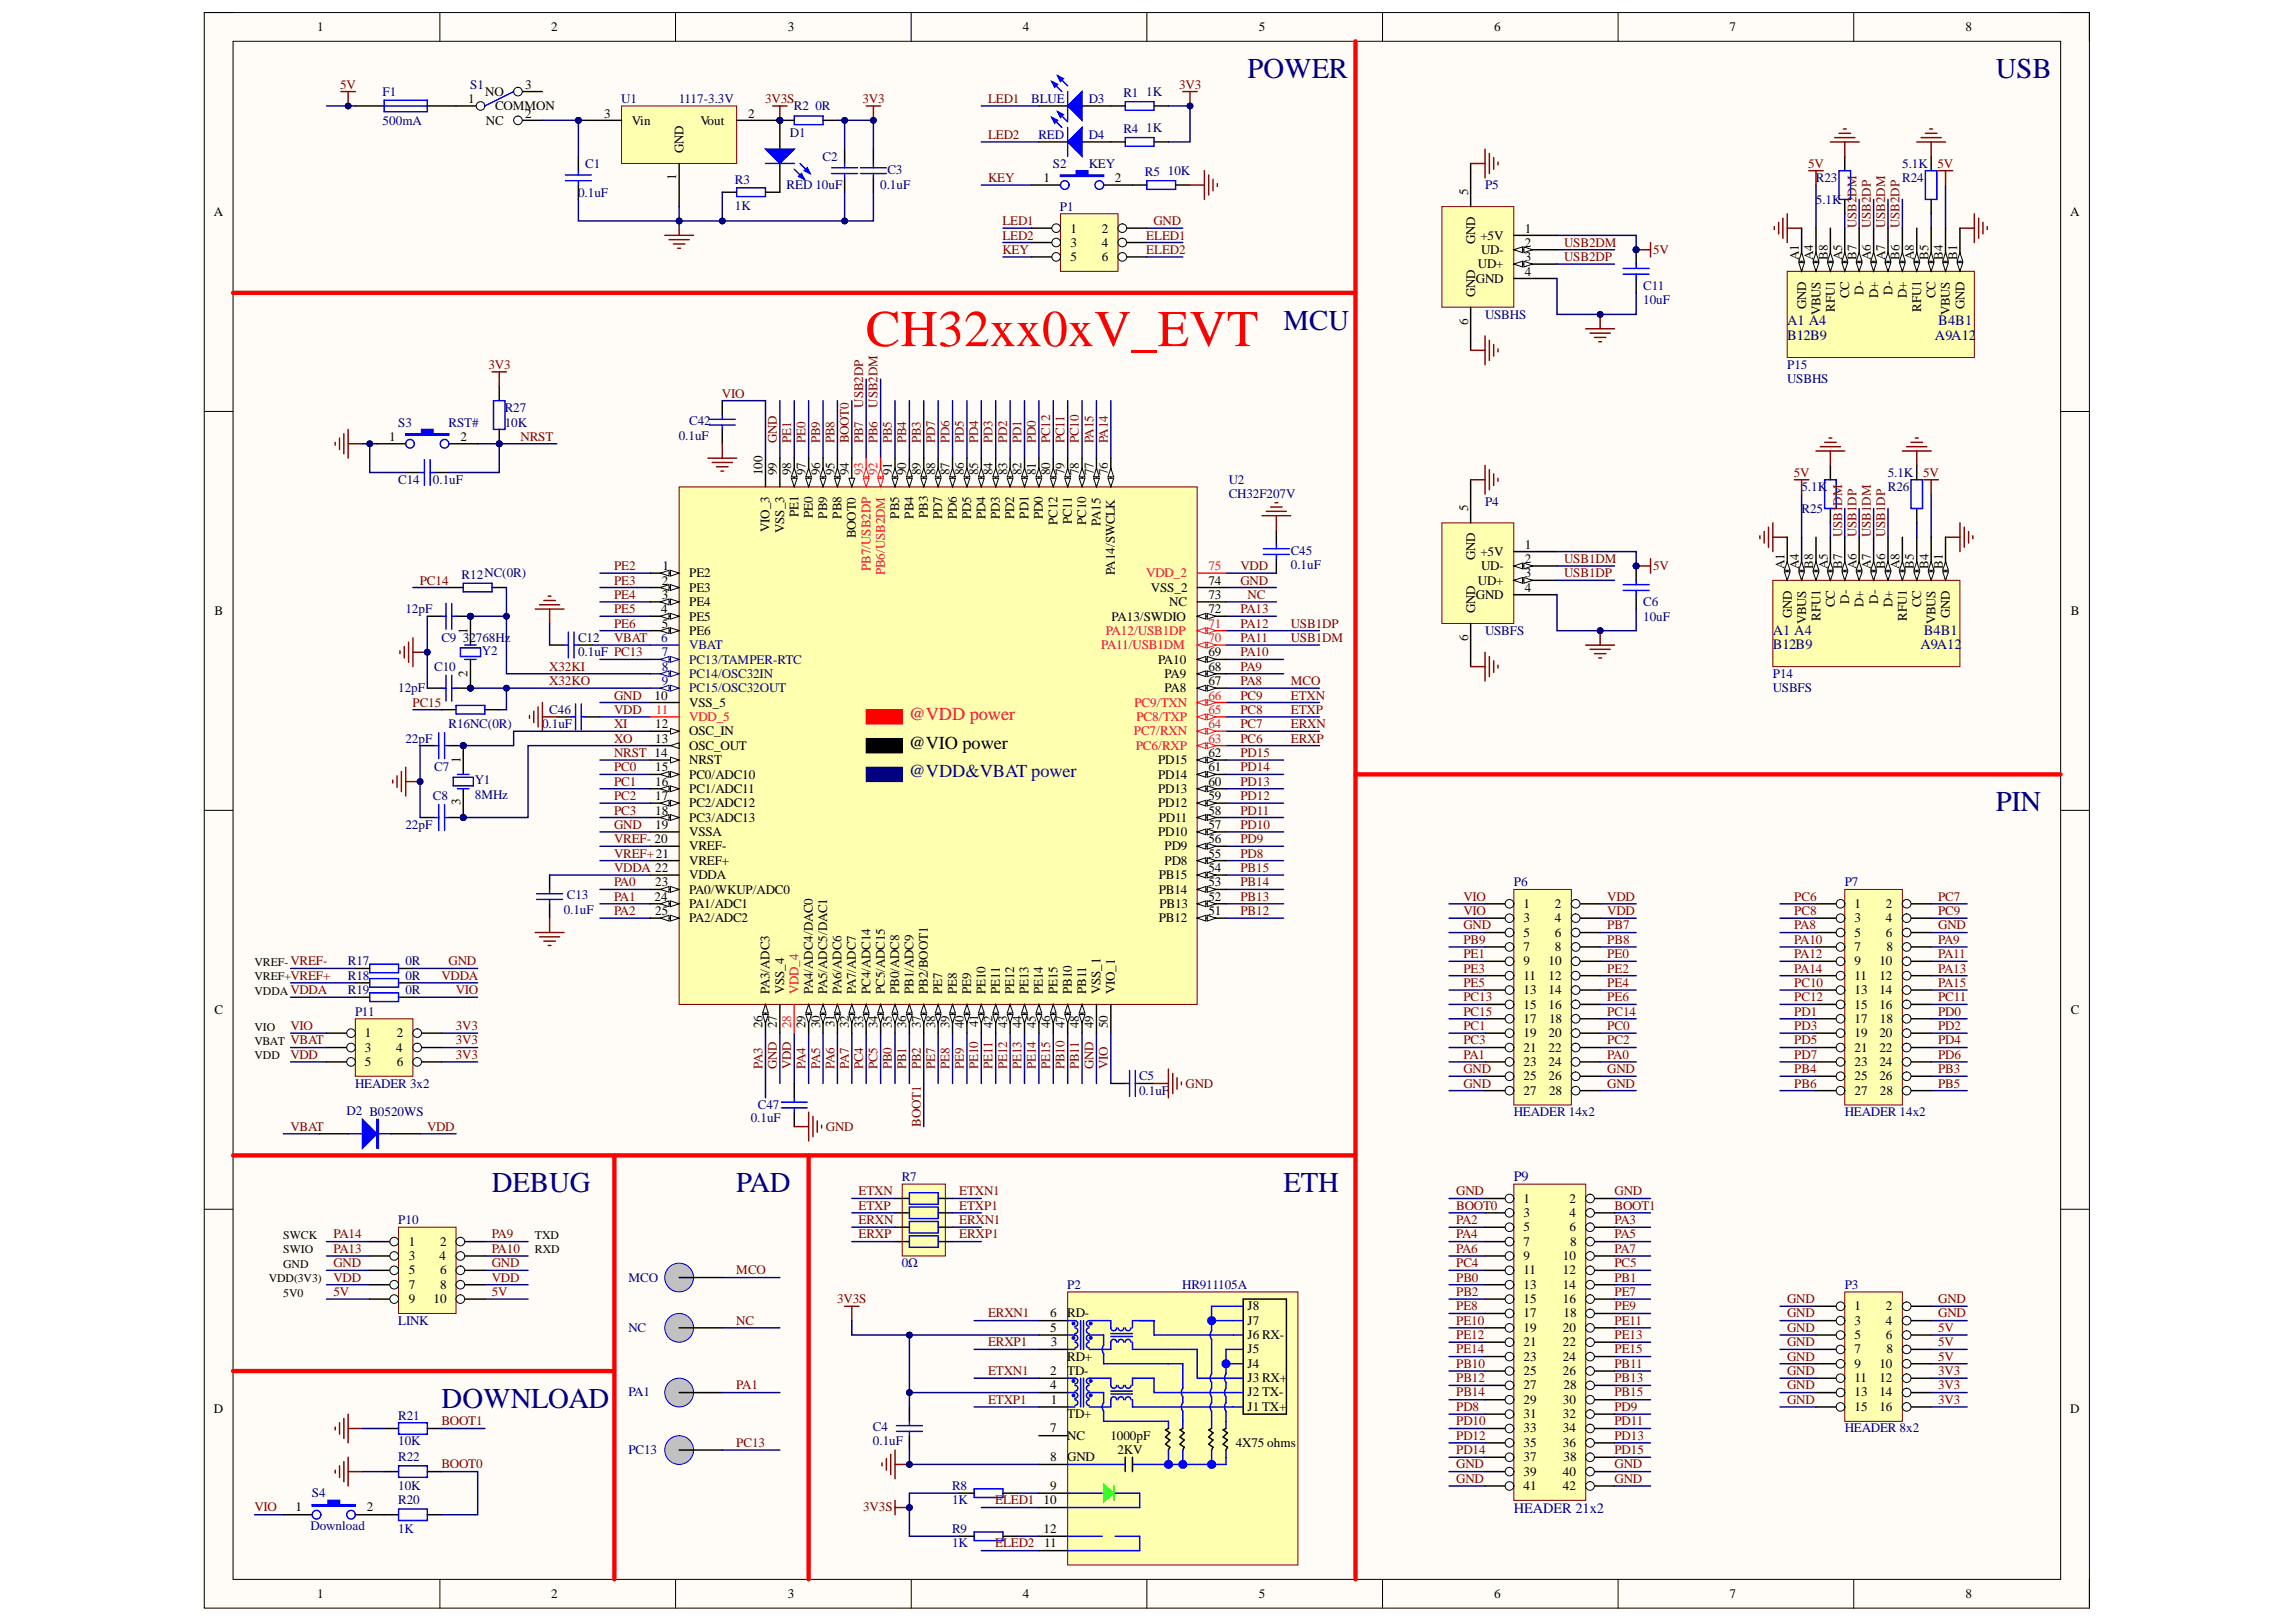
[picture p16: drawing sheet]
<svg xmlns="http://www.w3.org/2000/svg" width="297mm" height="210mm" viewBox="0 0 297 210" stroke-linecap="round" stroke-linejoin="round" font-family="sans-serif">
<defs><g id="words">
<text font-size="6.7" fill="#f00" x="112" y="44.8">CH32xx0xV_EVT</text>
<g font-size="3.7" fill="#000080">
<text x="161.4" y="10.1">POWER</text>
<text x="258.2" y="10.1">USB</text>
<text x="166.1" y="42.7">MCU</text>
<text x="258.2" y="105">PIN</text>
<text x="63.6" y="154.3">DEBUG</text>
<text x="95.3" y="154.3">PAD</text>
<text x="166.1" y="154.3">ETH</text>
<text x="57.1" y="182.2">DOWNLOAD</text>
</g>
<text font-size="2.4" fill="#ee0e22" x="117.6" y="93.1">@VDD power</text>
<text font-size="2.4" x="117.6" y="96.9">@VIO power</text>
<text font-size="2.4" fill="#0c0087" x="117.6" y="100.6">@VDD&amp;VBAT power</text>
<g font-size="1.9" fill="#000080">
<text x="231.2" y="44">B12B9</text>
<text x="231.2" y="42.1">A1 A4</text>
<text x="250.3" y="44">A9A12</text>
<text x="250.7" y="42.1">B4B1</text>
<text x="229.3" y="82.2">A1 A4</text>
<text x="248.9" y="82.2">B4B1</text>
<text x="229.3" y="84">B12B9</text>
<text x="248.5" y="84">A9A12</text>
<text x="195.8" y="152.8">P9</text>
<text x="195.8" y="195.8">HEADER 21x2</text>
</g>
<g font-size="1.7">
<text x="41" y="4.1">1</text>
<text x="71.3" y="4.1">2</text>
<text x="101.9" y="4.1">3</text>
<text x="132.3" y="4.1">4</text>
<text x="162.9" y="4.1">5</text>
<text x="193.3" y="4.1">6</text>
<text x="223.8" y="4.1">7</text>
<text x="254.3" y="4.1">8</text>
<text x="67.9" y="11.5">3</text>
<text x="60.6" y="13.4">1</text>
<text x="62.8" y="12.4">NO</text>
<text x="62.9" y="16.1">NC</text>
<text x="64" y="14.3">COMMON</text>
<text x="67.9" y="15.2">2</text>
<text x="78.2" y="15.2">3</text>
<text x="81.7" y="16.1">Vin</text>
<text x="90.6" y="16.1">Vout</text>
<text x="96.8" y="15.2">2</text>
<text x="87.5" y="23.2" transform="rotate(-90 87.5 23.2)">1</text>
<text x="88.4" y="19.9" transform="rotate(-90 88.4 19.9)">GND</text>
<text x="135" y="23.6">1</text>
<text x="144.2" y="23.6">2</text>
<text x="27.7" y="28">A</text>
<text x="189.9" y="25.3" transform="rotate(-90 189.9 25.3)">5</text>
<text x="267.8" y="28">A</text>
<text x="138.5" y="30.1">1</text>
<text x="138.5" y="31.9">3</text>
<text x="138.5" y="33.8">5</text>
<text x="142.5" y="30.1">2</text>
<text x="142.5" y="31.9">4</text>
<text x="142.5" y="33.8">6</text>
<text x="190.9" y="31.6" transform="rotate(-90 190.9 31.6)">GND</text>
<text x="191.2" y="34.7">UD+</text>
<text x="191.5" y="31">+5V</text>
<text x="191.6" y="32.9">UD-</text>
<text x="197.3" y="30.1">1</text>
<text x="197.3" y="35.7">4</text>
<text x="197.3" y="33.8">3</text>
<text x="197.3" y="31.9">2</text>
<text x="232.7" y="33.6" transform="rotate(-90 232.7 33.6)">A1</text>
<text x="234.6" y="33.6" transform="rotate(-90 234.6 33.6)">A4</text>
<text x="236.5" y="33.6" transform="rotate(-90 236.5 33.6)">B8</text>
<text x="238.3" y="33.6" transform="rotate(-90 238.3 33.6)">A5</text>
<text x="240.2" y="33.6" transform="rotate(-90 240.2 33.6)">B7</text>
<text x="242" y="33.6" transform="rotate(-90 242 33.6)">A6</text>
<text x="243.9" y="33.6" transform="rotate(-90 243.9 33.6)">A7</text>
<text x="245.8" y="33.6" transform="rotate(-90 245.8 33.6)">B6</text>
<text x="247.6" y="33.6" transform="rotate(-90 247.6 33.6)">A8</text>
<text x="249.5" y="33.6" transform="rotate(-90 249.5 33.6)">B5</text>
<text x="251.3" y="33.6" transform="rotate(-90 251.3 33.6)">B4</text>
<text x="253.2" y="33.6" transform="rotate(-90 253.2 33.6)">B1</text>
<text x="190.9" y="38.5" transform="rotate(-90 190.9 38.5)">GND</text>
<text x="190.9" y="36.6">GND</text>
<text x="233.7" y="40" transform="rotate(-90 233.7 40)">GND</text>
<text x="235.5" y="40.8" transform="rotate(-90 235.5 40.8)">VBUS</text>
<text x="237.4" y="40.3" transform="rotate(-90 237.4 40.3)">RFU1</text>
<text x="239.2" y="38.6" transform="rotate(-90 239.2 38.6)">CC</text>
<text x="241.1" y="38.1" transform="rotate(-90 241.1 38.1)">D-</text>
<text x="243" y="38.5" transform="rotate(-90 243 38.5)">D+</text>
<text x="244.8" y="38.1" transform="rotate(-90 244.8 38.1)">D-</text>
<text x="246.7" y="38.5" transform="rotate(-90 246.7 38.5)">D+</text>
<text x="248.5" y="40.3" transform="rotate(-90 248.5 40.3)">RFU1</text>
<text x="250.4" y="38.6" transform="rotate(-90 250.4 38.6)">CC</text>
<text x="252.3" y="40.8" transform="rotate(-90 252.3 40.8)">VBUS</text>
<text x="254.1" y="40" transform="rotate(-90 254.1 40)">GND</text>
<text x="189.9" y="42" transform="rotate(-90 189.9 42)">6</text>
<text x="50.3" y="57.1">1</text>
<text x="59.6" y="57.1">2</text>
<text x="98.6" y="61.5" transform="rotate(-90 98.6 61.5)">100</text>
<text x="100.5" y="61.5" transform="rotate(-90 100.5 61.5)">99</text>
<text x="102.4" y="61.5" transform="rotate(-90 102.4 61.5)">98</text>
<text x="104.2" y="61.5" transform="rotate(-90 104.2 61.5)">97</text>
<text x="106.1" y="61.5" transform="rotate(-90 106.1 61.5)">96</text>
<text x="107.9" y="61.5" transform="rotate(-90 107.9 61.5)">95</text>
<text x="109.8" y="61.5" transform="rotate(-90 109.8 61.5)">94</text>
<text x="115.4" y="61.5" transform="rotate(-90 115.4 61.5)">91</text>
<text x="117.3" y="61.5" transform="rotate(-90 117.3 61.5)">90</text>
<text x="119.1" y="61.5" transform="rotate(-90 119.1 61.5)">89</text>
<text x="121" y="61.5" transform="rotate(-90 121 61.5)">88</text>
<text x="122.8" y="61.5" transform="rotate(-90 122.8 61.5)">87</text>
<text x="124.7" y="61.5" transform="rotate(-90 124.7 61.5)">86</text>
<text x="126.6" y="61.5" transform="rotate(-90 126.6 61.5)">85</text>
<text x="128.4" y="61.5" transform="rotate(-90 128.4 61.5)">84</text>
<text x="130.3" y="61.5" transform="rotate(-90 130.3 61.5)">83</text>
<text x="132.1" y="61.5" transform="rotate(-90 132.1 61.5)">82</text>
<text x="134" y="61.5" transform="rotate(-90 134 61.5)">81</text>
<text x="135.9" y="61.5" transform="rotate(-90 135.9 61.5)">80</text>
<text x="137.7" y="61.5" transform="rotate(-90 137.7 61.5)">79</text>
<text x="139.6" y="61.5" transform="rotate(-90 139.6 61.5)">78</text>
<text x="141.4" y="61.5" transform="rotate(-90 141.4 61.5)">77</text>
<text x="143.3" y="61.5" transform="rotate(-90 143.3 61.5)">76</text>
<text x="99.6" y="68.8" transform="rotate(-90 99.6 68.8)">VIO_3</text>
<text x="101.4" y="69" transform="rotate(-90 101.4 69)">VSS_3</text>
<text x="103.3" y="66.9" transform="rotate(-90 103.3 66.9)">PE1</text>
<text x="105.2" y="67" transform="rotate(-90 105.2 67)">PE0</text>
<text x="107" y="67.1" transform="rotate(-90 107 67.1)">PB9</text>
<text x="108.9" y="67.1" transform="rotate(-90 108.9 67.1)">PB8</text>
<text x="110.7" y="69.6" transform="rotate(-90 110.7 69.6)">BOOT0</text>
<text x="116.3" y="67.1" transform="rotate(-90 116.3 67.1)">PB5</text>
<text x="118.2" y="67.1" transform="rotate(-90 118.2 67.1)">PB4</text>
<text x="120" y="67" transform="rotate(-90 120 67)">PB3</text>
<text x="121.9" y="67.2" transform="rotate(-90 121.9 67.2)">PD7</text>
<text x="123.8" y="67.2" transform="rotate(-90 123.8 67.2)">PD6</text>
<text x="125.6" y="67.2" transform="rotate(-90 125.6 67.2)">PD5</text>
<text x="127.5" y="67.2" transform="rotate(-90 127.5 67.2)">PD4</text>
<text x="129.4" y="67.2" transform="rotate(-90 129.4 67.2)">PD3</text>
<text x="131.2" y="67.2" transform="rotate(-90 131.2 67.2)">PD2</text>
<text x="133.1" y="67.1" transform="rotate(-90 133.1 67.1)">PD1</text>
<text x="134.9" y="67.2" transform="rotate(-90 134.9 67.2)">PD0</text>
<text x="136.8" y="68" transform="rotate(-90 136.8 68)">PC12</text>
<text x="138.7" y="67.9" transform="rotate(-90 138.7 67.9)">PC11</text>
<text x="140.5" y="68" transform="rotate(-90 140.5 68)">PC10</text>
<text x="142.4" y="68" transform="rotate(-90 142.4 68)">PA15</text>
<text x="189.9" y="66.2" transform="rotate(-90 189.9 66.2)">5</text>
<text x="191.5" y="71.9">+5V</text>
<text x="197.3" y="71">1</text>
<text x="85.6" y="75.7">2</text>
<text x="85.6" y="77.5">3</text>
<text x="85.7" y="73.8">1</text>
<text x="89.2" y="74.7">PE2</text>
<text x="89.2" y="76.6">PE3</text>
<text x="144.2" y="74.5" transform="rotate(-90 144.2 74.5)">PA14/SWCLK</text>
<text x="148.9" y="76.6">VSS_2</text>
<text x="156.3" y="75.7">74</text>
<text x="156.3" y="77.5">73</text>
<text x="190.9" y="72.5" transform="rotate(-90 190.9 72.5)">GND</text>
<text x="190.9" y="77.5">GND</text>
<text x="191.2" y="75.7">UD+</text>
<text x="191.6" y="73.8">UD-</text>
<text x="197.3" y="76.6">4</text>
<text x="197.3" y="74.7">3</text>
<text x="197.3" y="72.9">2</text>
<text x="230.9" y="73.6" transform="rotate(-90 230.9 73.6)">A1</text>
<text x="232.7" y="73.6" transform="rotate(-90 232.7 73.6)">A4</text>
<text x="234.6" y="73.6" transform="rotate(-90 234.6 73.6)">B8</text>
<text x="236.5" y="73.6" transform="rotate(-90 236.5 73.6)">A5</text>
<text x="238.3" y="73.6" transform="rotate(-90 238.3 73.6)">B7</text>
<text x="240.2" y="73.6" transform="rotate(-90 240.2 73.6)">A6</text>
<text x="242" y="73.6" transform="rotate(-90 242 73.6)">A7</text>
<text x="243.9" y="73.6" transform="rotate(-90 243.9 73.6)">B6</text>
<text x="245.8" y="73.6" transform="rotate(-90 245.8 73.6)">A8</text>
<text x="247.6" y="73.6" transform="rotate(-90 247.6 73.6)">B5</text>
<text x="249.5" y="73.6" transform="rotate(-90 249.5 73.6)">B4</text>
<text x="251.3" y="73.6" transform="rotate(-90 251.3 73.6)">B1</text>
<text x="27.7" y="79.6">B</text>
<text x="60.5" y="82" transform="rotate(-90 60.5 82)">1</text>
<text x="85.5" y="79.4">4</text>
<text x="85.6" y="81.2">5</text>
<text x="89.2" y="78.4">PE4</text>
<text x="89.2" y="80.3">PE5</text>
<text x="89.2" y="82.2">PE6</text>
<text x="143.8" y="80.3">PA13/SWDIO</text>
<text x="151.3" y="78.4">NC</text>
<text x="156.3" y="79.4">72</text>
<text x="189.9" y="82.9" transform="rotate(-90 189.9 82.9)">6</text>
<text x="190.9" y="79.4" transform="rotate(-90 190.9 79.4)">GND</text>
<text x="231.8" y="80" transform="rotate(-90 231.8 80)">GND</text>
<text x="233.7" y="80.8" transform="rotate(-90 233.7 80.8)">VBUS</text>
<text x="235.5" y="80.3" transform="rotate(-90 235.5 80.3)">RFU1</text>
<text x="237.4" y="78.6" transform="rotate(-90 237.4 78.6)">CC</text>
<text x="239.2" y="78.1" transform="rotate(-90 239.2 78.1)">D-</text>
<text x="241.1" y="78.5" transform="rotate(-90 241.1 78.5)">D+</text>
<text x="243" y="78.1" transform="rotate(-90 243 78.1)">D-</text>
<text x="244.8" y="78.5" transform="rotate(-90 244.8 78.5)">D+</text>
<text x="246.7" y="80.3" transform="rotate(-90 246.7 80.3)">RFU1</text>
<text x="248.5" y="78.6" transform="rotate(-90 248.5 78.6)">CC</text>
<text x="250.4" y="80.8" transform="rotate(-90 250.4 80.8)">VBUS</text>
<text x="252.3" y="80" transform="rotate(-90 252.3 80)">GND</text>
<text x="267.9" y="79.6">B</text>
<text x="60.5" y="87.6" transform="rotate(-90 60.5 87.6)">2</text>
<text x="149.8" y="85.9">PA10</text>
<text x="150.7" y="89.6">PA8</text>
<text x="150.7" y="87.7">PA9</text>
<text x="156.3" y="88.7">67</text>
<text x="156.3" y="86.8">68</text>
<text x="156.3" y="84.9">69</text>
<text x="84.7" y="90.5">10</text>
<text x="84.8" y="94.2">12</text>
<text x="89.2" y="95.2">OSC_IN</text>
<text x="89.2" y="91.5">VSS_5</text>
<text x="59.6" y="98.7" transform="rotate(-90 59.6 98.7)">1</text>
<text x="84.8" y="96.1">13</text>
<text x="84.8" y="99.8">15</text>
<text x="84.8" y="101.7">16</text>
<text x="89.2" y="97">OSC_OUT</text>
<text x="89.2" y="98.9">NRST</text>
<text x="89.2" y="100.8">PC0/ADC10</text>
<text x="149.8" y="100.8">PD14</text>
<text x="149.8" y="98.9">PD15</text>
<text x="156.3" y="101.7">60</text>
<text x="156.3" y="99.8">61</text>
<text x="156.3" y="98">62</text>
<text x="59.6" y="104.2" transform="rotate(-90 59.6 104.2)">3</text>
<text x="84.8" y="103.5">17</text>
<text x="84.8" y="105.4">18</text>
<text x="84.8" y="107.3">19</text>
<text x="89.2" y="102.6">PC1/ADC11</text>
<text x="89.2" y="104.5">PC2/ADC12</text>
<text x="89.2" y="106.3">PC3/ADC13</text>
<text x="149.8" y="104.5">PD12</text>
<text x="149.8" y="102.6">PD13</text>
<text x="149.9" y="106.3">PD11</text>
<text x="156.3" y="107.3">57</text>
<text x="156.3" y="105.4">58</text>
<text x="156.3" y="103.5">59</text>
<text x="89.2" y="108.2">VSSA</text>
<text x="89.2" y="113.8">VDDA</text>
<text x="89.2" y="110.1">VREF-</text>
<text x="89.2" y="111.9">VREF+</text>
<text x="149.8" y="108.2">PD10</text>
<text x="149.9" y="113.8">PB15</text>
<text x="150.7" y="111.9">PD8</text>
<text x="150.7" y="110.1">PD9</text>
<text x="156.3" y="112.8">54</text>
<text x="156.3" y="111">55</text>
<text x="156.3" y="109.1">56</text>
<text x="84.7" y="116.6">24</text>
<text x="84.8" y="114.7">23</text>
<text x="84.8" y="118.4">25</text>
<text x="89.2" y="115.6">PA0/WKUP/ADC0</text>
<text x="89.2" y="117.5">PA1/ADC1</text>
<text x="89.2" y="119.4">PA2/ADC2</text>
<text x="149.9" y="119.4">PB12</text>
<text x="149.9" y="115.6">PB14</text>
<text x="150" y="117.5">PB13</text>
<text x="156.3" y="118.4">51</text>
<text x="156.3" y="116.6">52</text>
<text x="156.3" y="114.7">53</text>
<text x="197.1" y="117.5">1</text>
<text x="197.1" y="119.4">3</text>
<text x="201.2" y="117.5">2</text>
<text x="201.2" y="119.4">4</text>
<text x="239.9" y="117.5">1</text>
<text x="239.9" y="119.4">3</text>
<text x="244" y="117.5">2</text>
<text x="244" y="119.4">4</text>
<text x="197.1" y="121.2">5</text>
<text x="197.1" y="123.1">7</text>
<text x="197.1" y="124.9">9</text>
<text x="200.3" y="124.9">10</text>
<text x="201.2" y="121.2">6</text>
<text x="201.2" y="123.1">8</text>
<text x="239.9" y="121.2">5</text>
<text x="239.9" y="123.1">7</text>
<text x="239.9" y="124.9">9</text>
<text x="243.1" y="124.9">10</text>
<text x="244" y="121.2">6</text>
<text x="244.1" y="123.1">8</text>
<text x="27.7" y="131.2">C</text>
<text x="99.6" y="128.7" transform="rotate(-90 99.6 128.7)">PA3/ADC3</text>
<text x="101.4" y="128.7" transform="rotate(-90 101.4 128.7)">VSS_4</text>
<text x="105.2" y="128.7" transform="rotate(-90 105.2 128.7)">PA4/ADC4/DAC0</text>
<text x="107" y="128.7" transform="rotate(-90 107 128.7)">PA5/ADC5/DAC1</text>
<text x="108.9" y="128.7" transform="rotate(-90 108.9 128.7)">PA6/ADC6</text>
<text x="110.7" y="128.7" transform="rotate(-90 110.7 128.7)">PA7/ADC7</text>
<text x="112.6" y="128.7" transform="rotate(-90 112.6 128.7)">PC4/ADC14</text>
<text x="114.5" y="128.7" transform="rotate(-90 114.5 128.7)">PC5/ADC15</text>
<text x="116.3" y="128.7" transform="rotate(-90 116.3 128.7)">PB0/ADC8</text>
<text x="118.2" y="128.7" transform="rotate(-90 118.2 128.7)">PB1/ADC9</text>
<text x="120" y="128.7" transform="rotate(-90 120 128.7)">PB2/BOOT1</text>
<text x="121.9" y="128.7" transform="rotate(-90 121.9 128.7)">PE7</text>
<text x="123.8" y="128.7" transform="rotate(-90 123.8 128.7)">PE8</text>
<text x="125.6" y="128.7" transform="rotate(-90 125.6 128.7)">PE9</text>
<text x="127.5" y="128.7" transform="rotate(-90 127.5 128.7)">PE10</text>
<text x="129.4" y="128.7" transform="rotate(-90 129.4 128.7)">PE11</text>
<text x="131.2" y="128.7" transform="rotate(-90 131.2 128.7)">PE12</text>
<text x="133.1" y="128.7" transform="rotate(-90 133.1 128.7)">PE13</text>
<text x="134.9" y="128.7" transform="rotate(-90 134.9 128.7)">PE14</text>
<text x="136.8" y="128.7" transform="rotate(-90 136.8 128.7)">PE15</text>
<text x="138.7" y="128.7" transform="rotate(-90 138.7 128.7)">PB10</text>
<text x="140.5" y="128.7" transform="rotate(-90 140.5 128.7)">PB11</text>
<text x="142.4" y="128.7" transform="rotate(-90 142.4 128.7)">VSS_1</text>
<text x="144.2" y="128.7" transform="rotate(-90 144.2 128.7)">VIO_1</text>
<text x="197.1" y="126.8">11</text>
<text x="197.1" y="128.7">13</text>
<text x="197.1" y="130.5">15</text>
<text x="200.3" y="126.8">12</text>
<text x="200.3" y="128.7">14</text>
<text x="200.3" y="130.5">16</text>
<text x="239.9" y="126.8">11</text>
<text x="239.9" y="128.7">13</text>
<text x="239.9" y="130.5">15</text>
<text x="243.1" y="126.8">12</text>
<text x="243.1" y="128.7">14</text>
<text x="243.1" y="130.5">16</text>
<text x="267.9" y="131.2">C</text>
<text x="47.2" y="134.2">1</text>
<text x="47.2" y="136.1">3</text>
<text x="47.2" y="137.9">5</text>
<text x="51.3" y="136.1">4</text>
<text x="51.4" y="134.2">2</text>
<text x="51.4" y="137.9">6</text>
<text x="98.6" y="133" transform="rotate(-90 98.6 133)">26</text>
<text x="100.5" y="133" transform="rotate(-90 100.5 133)">27</text>
<text x="104.2" y="133" transform="rotate(-90 104.2 133)">29</text>
<text x="106.1" y="133" transform="rotate(-90 106.1 133)">30</text>
<text x="107.9" y="133" transform="rotate(-90 107.9 133)">31</text>
<text x="109.8" y="133" transform="rotate(-90 109.8 133)">32</text>
<text x="111.7" y="133" transform="rotate(-90 111.7 133)">33</text>
<text x="113.5" y="133" transform="rotate(-90 113.5 133)">34</text>
<text x="115.4" y="133" transform="rotate(-90 115.4 133)">35</text>
<text x="117.3" y="133" transform="rotate(-90 117.3 133)">36</text>
<text x="119.1" y="133" transform="rotate(-90 119.1 133)">37</text>
<text x="121" y="133" transform="rotate(-90 121 133)">38</text>
<text x="122.8" y="133" transform="rotate(-90 122.8 133)">39</text>
<text x="124.7" y="133" transform="rotate(-90 124.7 133)">40</text>
<text x="126.6" y="133" transform="rotate(-90 126.6 133)">41</text>
<text x="128.4" y="133" transform="rotate(-90 128.4 133)">42</text>
<text x="130.3" y="133" transform="rotate(-90 130.3 133)">43</text>
<text x="132.1" y="133" transform="rotate(-90 132.1 133)">44</text>
<text x="134" y="133" transform="rotate(-90 134 133)">45</text>
<text x="135.9" y="133" transform="rotate(-90 135.9 133)">46</text>
<text x="137.7" y="133" transform="rotate(-90 137.7 133)">47</text>
<text x="139.6" y="133" transform="rotate(-90 139.6 133)">48</text>
<text x="141.4" y="133" transform="rotate(-90 141.4 133)">49</text>
<text x="143.3" y="133" transform="rotate(-90 143.3 133)">50</text>
<text x="197.1" y="132.4">17</text>
<text x="197.1" y="134.2">19</text>
<text x="197.1" y="136.1">21</text>
<text x="197.1" y="137.9">23</text>
<text x="200.3" y="134.2">20</text>
<text x="200.3" y="136.1">22</text>
<text x="200.3" y="137.9">24</text>
<text x="200.4" y="132.4">18</text>
<text x="239.9" y="132.4">17</text>
<text x="239.9" y="134.2">19</text>
<text x="239.9" y="136.1">21</text>
<text x="239.9" y="137.9">23</text>
<text x="243.1" y="134.2">20</text>
<text x="243.1" y="136.1">22</text>
<text x="243.1" y="137.9">24</text>
<text x="243.2" y="132.4">18</text>
<text x="197.1" y="139.8">25</text>
<text x="197.1" y="141.7">27</text>
<text x="200.3" y="139.8">26</text>
<text x="200.4" y="141.7">28</text>
<text x="239.9" y="139.8">25</text>
<text x="239.9" y="141.7">27</text>
<text x="243.1" y="139.8">26</text>
<text x="243.2" y="141.7">28</text>
<text x="197.1" y="155.6">1</text>
<text x="203" y="155.6">2</text>
<text x="52.9" y="161.2">1</text>
<text x="56.9" y="161.2">2</text>
<text x="197.1" y="157.5">3</text>
<text x="197.1" y="159.3">5</text>
<text x="197.1" y="161.2">7</text>
<text x="203" y="157.5">4</text>
<text x="203" y="159.3">6</text>
<text x="203.1" y="161.2">8</text>
<text x="52.9" y="163.1">3</text>
<text x="52.9" y="164.9">5</text>
<text x="52.9" y="166.8">7</text>
<text x="56.8" y="163.1">4</text>
<text x="56.9" y="164.9">6</text>
<text x="56.9" y="166.8">8</text>
<text x="197.1" y="163.1">9</text>
<text x="197.1" y="164.9">11</text>
<text x="197.1" y="166.8">13</text>
<text x="202.2" y="163.1">10</text>
<text x="202.2" y="164.9">12</text>
<text x="202.2" y="166.8">14</text>
<text x="52.9" y="168.6">9</text>
<text x="56.1" y="168.6">10</text>
<text x="135.9" y="170.5">6</text>
<text x="135.9" y="172.4">5</text>
<text x="138.1" y="170.5">RD-</text>
<text x="161.4" y="169.6">J8</text>
<text x="161.4" y="171.4">J7</text>
<text x="161.4" y="173.3">J6 RX-</text>
<text x="197.1" y="168.6">15</text>
<text x="197.1" y="170.5">17</text>
<text x="197.1" y="172.4">19</text>
<text x="202.2" y="168.6">16</text>
<text x="202.2" y="172.4">20</text>
<text x="202.3" y="170.5">18</text>
<text x="239.9" y="169.6">1</text>
<text x="239.9" y="171.4">3</text>
<text x="239.9" y="173.3">5</text>
<text x="244" y="169.6">2</text>
<text x="244" y="171.4">4</text>
<text x="244" y="173.3">6</text>
<text x="135.9" y="177.9">2</text>
<text x="135.9" y="179.8">4</text>
<text x="135.9" y="174.2">3</text>
<text x="138.1" y="176.1">RD+</text>
<text x="138.1" y="177.9">TD-</text>
<text x="161.4" y="175.1">J5</text>
<text x="161.4" y="177">J4</text>
<text x="161.4" y="178.9">J3 RX+</text>
<text x="197.1" y="174.2">21</text>
<text x="197.1" y="176.1">23</text>
<text x="197.1" y="177.9">25</text>
<text x="197.1" y="179.8">27</text>
<text x="202.2" y="174.2">22</text>
<text x="202.2" y="176.1">24</text>
<text x="202.2" y="177.9">26</text>
<text x="202.3" y="179.8">28</text>
<text x="239.9" y="175.1">7</text>
<text x="239.9" y="177">9</text>
<text x="239.9" y="178.9">11</text>
<text x="243.1" y="177">10</text>
<text x="243.1" y="178.9">12</text>
<text x="244.1" y="175.1">8</text>
<text x="27.7" y="182.8">D</text>
<text x="135.9" y="185.4">7</text>
<text x="135.9" y="181.7">1</text>
<text x="138.1" y="183.5">TD+</text>
<text x="161.4" y="180.7">J2 TX-</text>
<text x="161.4" y="182.6">J1 TX+</text>
<text x="197.1" y="181.7">29</text>
<text x="197.1" y="183.5">31</text>
<text x="197.1" y="185.4">33</text>
<text x="202.2" y="181.7">30</text>
<text x="202.2" y="183.5">32</text>
<text x="202.2" y="185.4">34</text>
<text x="239.9" y="180.7">13</text>
<text x="239.9" y="182.6">15</text>
<text x="243.1" y="180.7">14</text>
<text x="243.1" y="182.6">16</text>
<text x="267.8" y="182.8">D</text>
<text x="135.9" y="189.1">8</text>
<text x="138.1" y="186.3">NC</text>
<text x="138.1" y="189.1">GND</text>
<text x="143.6" y="186.3">1000pF</text>
<text x="144.6" y="188.2">2KV</text>
<text x="159.9" y="187.2">4X75 ohms</text>
<text x="197.1" y="187.2">35</text>
<text x="197.1" y="189.1">37</text>
<text x="197.1" y="190.9">39</text>
<text x="202.2" y="187.2">36</text>
<text x="202.2" y="190.9">40</text>
<text x="202.3" y="189.1">38</text>
<text x="38.2" y="195.6">1</text>
<text x="47.5" y="195.6">2</text>
<text x="135" y="194.7">10</text>
<text x="135.9" y="192.8">9</text>
<text x="197.1" y="192.8">41</text>
<text x="202.2" y="192.8">42</text>
<text x="135" y="198.4">12</text>
<text x="135.1" y="200.2">11</text>
<text x="41" y="206.8">1</text>
<text x="71.3" y="206.8">2</text>
<text x="101.9" y="206.8">3</text>
<text x="132.3" y="206.8">4</text>
<text x="162.9" y="206.8">5</text>
<text x="193.3" y="206.8">6</text>
<text x="223.8" y="206.8">7</text>
<text x="254.3" y="206.8">8</text>
</g>
<g font-size="1.7" fill="#800000">
<text x="44" y="11.5">5V</text>
<text x="152.5" y="11.5">3V3</text>
<text x="99" y="13.4">3V3S</text>
<text x="111.6" y="13.4">3V3</text>
<text x="127.8" y="13.4">LED1</text>
<text x="127.8" y="18">LED2</text>
<text x="127.8" y="23.6">KEY</text>
<text x="233.9" y="21.7">5V</text>
<text x="250.7" y="21.7">5V</text>
<text x="129.7" y="29.2">LED1</text>
<text x="149.2" y="29.2">GND</text>
<text x="240.2" y="29.5" transform="rotate(-90 240.2 29.5)">USB2DM</text>
<text x="242" y="29.5" transform="rotate(-90 242 29.5)">USB2DP</text>
<text x="243.9" y="29.5" transform="rotate(-90 243.9 29.5)">USB2DM</text>
<text x="245.8" y="29.5" transform="rotate(-90 245.8 29.5)">USB2DP</text>
<text x="129.7" y="31">LED2</text>
<text x="129.7" y="32.9">KEY</text>
<text x="148.3" y="31">ELED1</text>
<text x="148.3" y="32.9">ELED2</text>
<text x="202.4" y="33.8">USB2DP</text>
<text x="202.4" y="31.9">USB2DM</text>
<text x="213.9" y="32.9">5V</text>
<text x="63.2" y="47.8">3V3</text>
<text x="93.4" y="51.5">VIO</text>
<text x="111.7" y="52.7" transform="rotate(-90 111.7 52.7)">USB2DP</text>
<text x="113.5" y="52.7" transform="rotate(-90 113.5 52.7)">USB2DM</text>
<text x="67.3" y="57.1">NRST</text>
<text x="100.5" y="57.4" transform="rotate(-90 100.5 57.4)">GND</text>
<text x="102.4" y="57.4" transform="rotate(-90 102.4 57.4)">PE1</text>
<text x="104.2" y="57.4" transform="rotate(-90 104.2 57.4)">PE0</text>
<text x="106.1" y="57.4" transform="rotate(-90 106.1 57.4)">PB9</text>
<text x="107.9" y="57.4" transform="rotate(-90 107.9 57.4)">PB8</text>
<text x="109.8" y="57.4" transform="rotate(-90 109.8 57.4)">BOOT0</text>
<text x="111.7" y="57.4" transform="rotate(-90 111.7 57.4)">PB7</text>
<text x="113.5" y="57.4" transform="rotate(-90 113.5 57.4)">PB6</text>
<text x="115.4" y="57.4" transform="rotate(-90 115.4 57.4)">PB5</text>
<text x="117.3" y="57.4" transform="rotate(-90 117.3 57.4)">PB4</text>
<text x="119.1" y="57.4" transform="rotate(-90 119.1 57.4)">PB3</text>
<text x="121" y="57.4" transform="rotate(-90 121 57.4)">PD7</text>
<text x="122.8" y="57.4" transform="rotate(-90 122.8 57.4)">PD6</text>
<text x="124.7" y="57.4" transform="rotate(-90 124.7 57.4)">PD5</text>
<text x="126.6" y="57.4" transform="rotate(-90 126.6 57.4)">PD4</text>
<text x="128.4" y="57.4" transform="rotate(-90 128.4 57.4)">PD3</text>
<text x="130.3" y="57.4" transform="rotate(-90 130.3 57.4)">PD2</text>
<text x="132.1" y="57.4" transform="rotate(-90 132.1 57.4)">PD1</text>
<text x="134" y="57.4" transform="rotate(-90 134 57.4)">PD0</text>
<text x="135.9" y="57.4" transform="rotate(-90 135.9 57.4)">PC12</text>
<text x="137.7" y="57.4" transform="rotate(-90 137.7 57.4)">PC11</text>
<text x="139.6" y="57.4" transform="rotate(-90 139.6 57.4)">PC10</text>
<text x="141.4" y="57.4" transform="rotate(-90 141.4 57.4)">PA15</text>
<text x="143.3" y="57.4" transform="rotate(-90 143.3 57.4)">PA14</text>
<text x="232.1" y="61.7">5V</text>
<text x="248.8" y="61.7">5V</text>
<text x="238.3" y="69.5" transform="rotate(-90 238.3 69.5)">USB1DM</text>
<text x="240.2" y="69.5" transform="rotate(-90 240.2 69.5)">USB1DP</text>
<text x="242" y="69.5" transform="rotate(-90 242 69.5)">USB1DM</text>
<text x="243.9" y="69.5" transform="rotate(-90 243.9 69.5)">USB1DP</text>
<text x="54.3" y="75.7">PC14</text>
<text x="79.4" y="73.8">PE2</text>
<text x="79.4" y="75.7">PE3</text>
<text x="79.4" y="77.5">PE4</text>
<text x="160.5" y="75.7">GND</text>
<text x="160.5" y="73.8">VDD</text>
<text x="161.4" y="77.5">NC</text>
<text x="202.4" y="72.9">USB1DM</text>
<text x="202.4" y="74.7">USB1DP</text>
<text x="213.9" y="73.8">5V</text>
<text x="79.4" y="83.1">VBAT</text>
<text x="79.4" y="79.4">PE5</text>
<text x="79.4" y="81.2">PE6</text>
<text x="160.5" y="79.4">PA13</text>
<text x="160.5" y="81.2">PA12</text>
<text x="160.5" y="83.1">PA11</text>
<text x="167" y="81.2">USB1DP</text>
<text x="167" y="83.1">USB1DM</text>
<text x="71.1" y="88.7">X32KO</text>
<text x="71.1" y="86.8">X32KI</text>
<text x="160.5" y="88.7">PA8</text>
<text x="160.5" y="84.9">PA10</text>
<text x="160.5" y="86.8">PA9</text>
<text x="167" y="88.7">MCO</text>
<text x="53.4" y="91.5">PC15</text>
<text x="79.4" y="90.5">GND</text>
<text x="79.4" y="92.4">VDD</text>
<text x="79.4" y="94.2">XI</text>
<text x="160.5" y="90.5">PC9</text>
<text x="160.5" y="92.4">PC8</text>
<text x="160.5" y="94.2">PC7</text>
<text x="167" y="90.5">ETXN</text>
<text x="167" y="92.4">ETXP</text>
<text x="167" y="94.2">ERXN</text>
<text x="79.4" y="96.1">XO</text>
<text x="79.4" y="98">NRST 14</text>
<text x="79.4" y="99.8">PC0</text>
<text x="79.4" y="101.7">PC1</text>
<text x="160.5" y="96.1">PC6</text>
<text x="160.5" y="101.7">PD13</text>
<text x="160.5" y="99.8">PD14</text>
<text x="160.5" y="98">PD15</text>
<text x="167" y="96.1">ERXP</text>
<text x="79.4" y="107.3">GND</text>
<text x="79.4" y="103.5">PC2</text>
<text x="79.4" y="105.4">PC3</text>
<text x="160.5" y="107.3">PD10</text>
<text x="160.5" y="105.4">PD11</text>
<text x="160.5" y="103.5">PD12</text>
<text x="79.4" y="112.8">VDDA 22</text>
<text x="79.4" y="111">VREF+21</text>
<text x="79.4" y="109.1">VREF- 20</text>
<text x="160.5" y="111">PD8</text>
<text x="160.5" y="109.1">PD9</text>
<text x="160.5" y="112.8">PB15</text>
<text x="79.4" y="114.7">PA0</text>
<text x="79.4" y="116.6">PA1</text>
<text x="79.4" y="118.4">PA2</text>
<text x="160.5" y="118.4">PB12</text>
<text x="160.5" y="116.6">PB13</text>
<text x="160.5" y="114.7">PB14</text>
<text x="189.3" y="116.6">VIO</text>
<text x="189.3" y="118.4">VIO</text>
<text x="207.9" y="116.6">VDD</text>
<text x="207.9" y="118.4">VDD</text>
<text x="232.1" y="116.6">PC6</text>
<text x="232.1" y="118.4">PC8</text>
<text x="250.7" y="116.6">PC7</text>
<text x="250.7" y="118.4">PC9</text>
<text x="58" y="124.9">GND</text>
<text x="189.3" y="125.9">PE3</text>
<text x="189.3" y="122.1">PB9</text>
<text x="189.3" y="124">PE1</text>
<text x="189.3" y="120.3">GND</text>
<text x="207.9" y="125.9">PE2</text>
<text x="207.9" y="120.3">PB7</text>
<text x="207.9" y="122.1">PB8</text>
<text x="207.9" y="124">PE0</text>
<text x="232.1" y="120.3">PA8</text>
<text x="232.1" y="122.1">PA10</text>
<text x="232.1" y="124">PA12</text>
<text x="232.1" y="125.9">PA14</text>
<text x="250.7" y="122.1">PA9</text>
<text x="250.7" y="124">PA11</text>
<text x="250.7" y="125.9">PA13</text>
<text x="250.7" y="120.3">GND</text>
<text x="57.1" y="126.8">VDDA</text>
<text x="59" y="128.7">VIO</text>
<text x="189.3" y="127.7">PE5</text>
<text x="189.3" y="129.6">PC13</text>
<text x="189.3" y="131.4">PC15</text>
<text x="207.9" y="127.7">PE4</text>
<text x="207.9" y="129.6">PE6</text>
<text x="207.9" y="131.4">PC14</text>
<text x="232.1" y="127.7">PC10</text>
<text x="232.1" y="129.6">PC12</text>
<text x="232.1" y="131.4">PD1</text>
<text x="250.7" y="127.7">PA15</text>
<text x="250.7" y="129.6">PC11</text>
<text x="250.7" y="131.4">PD0</text>
<text x="37.6" y="137">VDD</text>
<text x="37.6" y="133.3">VIO</text>
<text x="59" y="137">3V3</text>
<text x="59" y="133.3">3V3</text>
<text x="59" y="135.2">3V3</text>
<text x="189.3" y="133.3">PC1</text>
<text x="189.3" y="135.2">PC3</text>
<text x="189.3" y="137">PA1</text>
<text x="207.9" y="133.3">PC0</text>
<text x="207.9" y="135.2">PC2</text>
<text x="207.9" y="137">PA0</text>
<text x="232.1" y="133.3">PD3</text>
<text x="232.1" y="135.2">PD5</text>
<text x="232.1" y="137">PD7</text>
<text x="250.7" y="133.3">PD2</text>
<text x="250.7" y="135.2">PD4</text>
<text x="250.7" y="137">PD6</text>
<text x="98.6" y="138.4" transform="rotate(-90 98.6 138.4)">PA3</text>
<text x="100.5" y="138.4" transform="rotate(-90 100.5 138.4)">GND</text>
<text x="102.4" y="138.4" transform="rotate(-90 102.4 138.4)">VDD</text>
<text x="104.2" y="138.4" transform="rotate(-90 104.2 138.4)">PA4</text>
<text x="106.1" y="138.4" transform="rotate(-90 106.1 138.4)">PA5</text>
<text x="107.9" y="138.4" transform="rotate(-90 107.9 138.4)">PA6</text>
<text x="109.8" y="138.4" transform="rotate(-90 109.8 138.4)">PA7</text>
<text x="111.7" y="138.4" transform="rotate(-90 111.7 138.4)">PC4</text>
<text x="113.5" y="138.4" transform="rotate(-90 113.5 138.4)">PC5</text>
<text x="115.4" y="138.4" transform="rotate(-90 115.4 138.4)">PB0</text>
<text x="117.3" y="138.4" transform="rotate(-90 117.3 138.4)">PB1</text>
<text x="119.1" y="138.4" transform="rotate(-90 119.1 138.4)">PB2</text>
<text x="121" y="138.4" transform="rotate(-90 121 138.4)">PE7</text>
<text x="122.8" y="138.4" transform="rotate(-90 122.8 138.4)">PE8</text>
<text x="124.7" y="138.4" transform="rotate(-90 124.7 138.4)">PE9</text>
<text x="126.6" y="138.4" transform="rotate(-90 126.6 138.4)">PE10</text>
<text x="128.4" y="138.4" transform="rotate(-90 128.4 138.4)">PE11</text>
<text x="130.3" y="138.4" transform="rotate(-90 130.3 138.4)">PE12</text>
<text x="132.1" y="138.4" transform="rotate(-90 132.1 138.4)">PE13</text>
<text x="134" y="138.4" transform="rotate(-90 134 138.4)">PE14</text>
<text x="135.9" y="138.4" transform="rotate(-90 135.9 138.4)">PE15</text>
<text x="137.7" y="138.4" transform="rotate(-90 137.7 138.4)">PB10</text>
<text x="139.6" y="138.4" transform="rotate(-90 139.6 138.4)">PB11</text>
<text x="141.4" y="138.4" transform="rotate(-90 141.4 138.4)">GND</text>
<text x="143.3" y="138.4" transform="rotate(-90 143.3 138.4)">VIO</text>
<text x="153.4" y="140.7">GND</text>
<text x="189.3" y="140.7">GND</text>
<text x="189.3" y="138.9">GND</text>
<text x="207.9" y="138.9">GND</text>
<text x="207.9" y="140.7">GND</text>
<text x="232.1" y="140.7">PB6</text>
<text x="232.1" y="138.9">PB4</text>
<text x="250.7" y="138.9">PB3</text>
<text x="250.7" y="140.7">PB5</text>
<text x="37.6" y="146.3">VBAT</text>
<text x="55.2" y="146.3">VDD</text>
<text x="106.8" y="146.3">GND</text>
<text x="119.1" y="145.8" transform="rotate(-90 119.1 145.8)">BOOT1</text>
<text x="111.1" y="154.7">ETXN</text>
<text x="124.1" y="154.7">ETXN1</text>
<text x="188.4" y="154.7">GND</text>
<text x="208.9" y="154.7">GND</text>
<text x="43.1" y="160.3">PA14</text>
<text x="63.6" y="160.3">PA9</text>
<text x="111.1" y="158.4">ERXN</text>
<text x="111.1" y="160.3">ERXP</text>
<text x="111.1" y="156.5">ETXP</text>
<text x="124.1" y="158.4">ERXN1</text>
<text x="124.1" y="160.3">ERXP1</text>
<text x="124.1" y="156.5">ETXP1</text>
<text x="188.4" y="158.4">PA2</text>
<text x="188.4" y="160.3">PA4</text>
<text x="188.4" y="156.5">BOOT0</text>
<text x="208.9" y="158.4">PA3</text>
<text x="208.9" y="160.3">PA5</text>
<text x="208.9" y="156.5">BOOT1</text>
<text x="43.1" y="162.1">PA13</text>
<text x="43.1" y="164">GND</text>
<text x="43.1" y="165.8">VDD</text>
<text x="43.1" y="167.7">5V</text>
<text x="63.6" y="162.1">PA10</text>
<text x="63.6" y="164">GND</text>
<text x="63.6" y="165.8">VDD</text>
<text x="63.6" y="167.7">5V</text>
<text x="95.3" y="164.9">MCO</text>
<text x="188.4" y="162.1">PA6</text>
<text x="188.4" y="164">PC4</text>
<text x="188.4" y="165.8">PB0</text>
<text x="188.4" y="167.7">PB2</text>
<text x="208.9" y="162.1">PA7</text>
<text x="208.9" y="164">PC5</text>
<text x="208.9" y="165.8">PB1</text>
<text x="208.9" y="167.7">PE7</text>
<text x="95.3" y="171.4">NC</text>
<text x="108.3" y="168.6">3V3S</text>
<text x="127.8" y="170.5">ERXN1</text>
<text x="188.4" y="169.6">PE8</text>
<text x="188.4" y="171.4">PE10</text>
<text x="188.4" y="173.3">PE12</text>
<text x="208.9" y="169.6">PE9</text>
<text x="208.9" y="171.4">PE11</text>
<text x="208.9" y="173.3">PE13</text>
<text x="231.2" y="168.6">GND</text>
<text x="231.2" y="170.5">GND</text>
<text x="231.2" y="172.4">GND</text>
<text x="250.7" y="168.6">GND</text>
<text x="250.7" y="170.5">GND</text>
<text x="250.7" y="172.4">5V</text>
<text x="95.3" y="179.8">PA1</text>
<text x="127.8" y="177.9">ETXN1</text>
<text x="127.8" y="174.2">ERXP1</text>
<text x="188.4" y="175.1">PE14</text>
<text x="188.4" y="177">PB10</text>
<text x="188.4" y="178.9">PB12</text>
<text x="208.9" y="175.1">PE15</text>
<text x="208.9" y="177">PB11</text>
<text x="208.9" y="178.9">PB13</text>
<text x="231.2" y="177.9">GND</text>
<text x="231.2" y="176.1">GND</text>
<text x="231.2" y="174.2">GND</text>
<text x="231.2" y="179.8">GND</text>
<text x="250.7" y="179.8">3V3</text>
<text x="250.7" y="177.9">3V3</text>
<text x="250.7" y="174.2">5V</text>
<text x="250.7" y="176.1">5V</text>
<text x="57.1" y="184.4">BOOT1</text>
<text x="127.8" y="181.7">ETXP1</text>
<text x="188.4" y="180.7">PB14</text>
<text x="188.4" y="182.6">PD8</text>
<text x="188.4" y="184.4">PD10</text>
<text x="208.9" y="180.7">PB15</text>
<text x="208.9" y="182.6">PD9</text>
<text x="208.9" y="184.4">PD11</text>
<text x="231.2" y="181.7">GND</text>
<text x="250.7" y="181.7">3V3</text>
<text x="57.1" y="190">BOOT0</text>
<text x="95.3" y="187.2">PC13</text>
<text x="188.4" y="186.3">PD12</text>
<text x="188.4" y="188.2">PD14</text>
<text x="188.4" y="190">GND</text>
<text x="188.4" y="191.9">GND</text>
<text x="208.9" y="186.3">PD13</text>
<text x="208.9" y="188.2">PD15</text>
<text x="208.9" y="190">GND</text>
<text x="208.9" y="191.9">GND</text>
<text x="32.9" y="195.6">VIO</text>
<text x="111.7" y="195.6">3V3S</text>
<text x="128.8" y="194.7">ELED1</text>
<text x="128.8" y="200.2">ELED2</text>
</g>
<g font-size="1.7" fill="#000080">
<text x="60.8" y="11.5">S1</text>
<text x="49.5" y="12.4">F1</text>
<text x="49.5" y="16.1">500mA</text>
<text x="80.4" y="13.4">U1</text>
<text x="87.8" y="13.4">1117-3.3V</text>
<text x="102.2" y="17.7">D1</text>
<text x="102.7" y="14.3">R2</text>
<text x="105.5" y="14.3">0R</text>
<text x="133.4" y="13.4">BLUE</text>
<text x="140.9" y="13.4">D3</text>
<text x="145.3" y="12.6">R1</text>
<text x="145.3" y="17.2">R4</text>
<text x="148.3" y="12.4">1K</text>
<text x="148.3" y="17.1">1K</text>
<text x="75.7" y="21.7">C1</text>
<text x="95.1" y="23.7">R3</text>
<text x="106.4" y="20.8">C2</text>
<text x="114.8" y="22.5">C3</text>
<text x="134.3" y="18">RED</text>
<text x="136.2" y="21.7">S2</text>
<text x="140.9" y="18">D4</text>
<text x="140.9" y="21.7">KEY</text>
<text x="148.1" y="22.8">R5</text>
<text x="151.1" y="22.7">10K</text>
<text x="234.9" y="23.6">R23</text>
<text x="246.1" y="23.6">R24</text>
<text x="246.1" y="21.7">5.1K</text>
<text x="74.8" y="25.4">0.1uF</text>
<text x="95.1" y="27.1">1K</text>
<text x="101.8" y="24.5">RED 10uF</text>
<text x="113.9" y="24.5">0.1uF</text>
<text x="137.1" y="27.3">P1</text>
<text x="192.1" y="24.5">P5</text>
<text x="234.9" y="26.4">5.1K</text>
<text x="192.1" y="41.2">USBHS</text>
<text x="212.6" y="37.5">C11</text>
<text x="212.6" y="39.4">10uF</text>
<text x="231.2" y="47.8">P15</text>
<text x="65.3" y="53.3">R27</text>
<text x="231.2" y="49.6">USBHS</text>
<text x="51.5" y="55.2">S3</text>
<text x="58" y="55.2">RST#</text>
<text x="65.3" y="55.2">10K</text>
<text x="87.8" y="56.9">0.1uF</text>
<text x="89.2" y="55">C42</text>
<text x="51.5" y="62.6">C14</text>
<text x="56" y="62.6">0.1uF</text>
<text x="159" y="62.6">U2</text>
<text x="159" y="64.5">CH32F207V</text>
<text x="192.1" y="65.4">P4</text>
<text x="233.1" y="63.6">5.1K</text>
<text x="244.2" y="63.6">R26</text>
<text x="244.2" y="61.7">5.1K</text>
<text x="167" y="71.8">C45</text>
<text x="233.1" y="66.4">R25</text>
<text x="59.7" y="74.9">R12NC(0R)</text>
<text x="167" y="73.6">0.1uF</text>
<text x="52.5" y="79.4">12pF</text>
<text x="57.1" y="83.1">C9</text>
<text x="59.9" y="83.1">32768Hz</text>
<text x="74.8" y="83.1">C12</text>
<text x="192.1" y="82.2">USBFS</text>
<text x="212.6" y="78.4">C6</text>
<text x="212.6" y="80.3">10uF</text>
<text x="51.5" y="89.6">12pF</text>
<text x="56.2" y="86.8">C10</text>
<text x="62.3" y="84.8">Y2</text>
<text x="74.8" y="84.9">0.1uF PC13</text>
<text x="229.3" y="87.7">P14</text>
<text x="229.3" y="89.6">USBFS</text>
<text x="58" y="94.2">R16NC(0R)</text>
<text x="70.1" y="94.2">0.1uF</text>
<text x="71.1" y="92.4">C46</text>
<text x="52.5" y="96.1">22pF</text>
<text x="56.2" y="99.8">C7</text>
<text x="61.4" y="101.5">Y1</text>
<text x="52.5" y="107.3">22pF</text>
<text x="56" y="103.5">C8</text>
<text x="61.4" y="103.4">8MHz</text>
<text x="72.9" y="118.3">0.1uF</text>
<text x="73.3" y="116.4">C13</text>
<text x="195.8" y="114.7">P6</text>
<text x="238.7" y="114.7">P7</text>
<text x="45" y="124.9">R17</text>
<text x="52.5" y="124.9">0R</text>
<text x="45" y="126.8">R18</text>
<text x="45" y="128.7">R19</text>
<text x="45.9" y="131.4">P11</text>
<text x="52.5" y="126.8">0R</text>
<text x="52.5" y="128.7">0R</text>
<text x="45.9" y="140.7">HEADER 3x2</text>
<text x="98" y="143.5">C47</text>
<text x="147.4" y="139.8">C5</text>
<text x="147.4" y="141.7">0.1uF</text>
<text x="44.8" y="144.3">D2 B0520WS</text>
<text x="97.1" y="145.2">0.1uF</text>
<text x="195.8" y="144.5">HEADER 14x2</text>
<text x="238.7" y="144.5">HEADER 14x2</text>
<text x="116.7" y="152.8">R7</text>
<text x="51.5" y="158.4">P10</text>
<text x="81.3" y="165.8">MCO</text>
<text x="116.7" y="164">0Ω</text>
<text x="138.1" y="166.8">P2</text>
<text x="153" y="166.8">HR911105A</text>
<text x="238.7" y="166.8">P3</text>
<text x="51.5" y="171.4">LINK</text>
<text x="81.3" y="172.4">NC</text>
<text x="51.5" y="183.8">R21</text>
<text x="81.3" y="180.7">PA1</text>
<text x="112.9" y="185.2">C4</text>
<text x="238.7" y="185.4">HEADER 8x2</text>
<text x="51.5" y="189.1">R22</text>
<text x="51.5" y="187.1">10K</text>
<text x="81.3" y="188.2">PC13</text>
<text x="112.9" y="187.1">0.1uF</text>
<text x="40.4" y="193.7">S4</text>
<text x="51.5" y="192.8">10K</text>
<text x="51.5" y="194.7">R20</text>
<text x="123.2" y="192.8">R8</text>
<text x="123.2" y="194.7">1K</text>
<text x="40.2" y="198">Download</text>
<text x="51.5" y="198.4">1K</text>
<text x="123.2" y="198.4">R9</text>
<text x="123.2" y="200.2">1K</text>
</g>
<g font-size="1.7" fill="#ee0e22">
<text x="111.7" y="61.5" transform="rotate(-90 111.7 61.5)">93</text>
<text x="113.5" y="61.5" transform="rotate(-90 113.5 61.5)">92</text>
<text x="112.6" y="73.9" transform="rotate(-90 112.6 73.9)">PB7/USB2DP</text>
<text x="114.5" y="74.5" transform="rotate(-90 114.5 74.5)">PB6/USB2DM</text>
<text x="148.3" y="74.7">VDD_2</text>
<text x="156.3" y="73.8">75</text>
<text x="143.1" y="82.2">PA12/USB1DP</text>
<text x="156.3" y="83.1">70</text>
<text x="156.3" y="81.2">71</text>
<text x="142.5" y="84">PA11/USB1DM</text>
<text x="84.9" y="92.4">11</text>
<text x="89.2" y="93.3">VDD_5</text>
<text x="146.7" y="95.2">PC7/RXN</text>
<text x="146.8" y="91.5">PC9/TXN</text>
<text x="147" y="93.3">PC8/TXP</text>
<text x="156.3" y="94.2">64</text>
<text x="156.3" y="92.4">65</text>
<text x="156.3" y="90.5">66</text>
<text x="146.9" y="97">PC6/RXP</text>
<text x="156.3" y="96.1">63</text>
<text x="103.3" y="128.7" transform="rotate(-90 103.3 128.7)">VDD_4</text>
<text x="102.4" y="133" transform="rotate(-90 102.4 133)">28</text>
</g>
<g font-size="1.7" fill="#0c0087">
<text x="85.5" y="83.1">6</text>
<text x="85.6" y="84.9">7</text>
<text x="85.6" y="86.8">8</text>
<text x="85.6" y="88.7">9</text>
<text x="89.2" y="84">VBAT</text>
<text x="89.2" y="85.9">PC13/TAMPER-RTC</text>
<text x="89.2" y="87.7">PC14/OSC32IN</text>
<text x="89.2" y="89.6">PC15/OSC32OUT</text>
</g>
<g font-size="1.5">
<text x="32.9" y="125">VREF-VREF-</text>
<text x="32.9" y="126.9">VREF+VREF+</text>
<text x="32.9" y="128.7">VDDAVDDA</text>
<text x="32.9" y="133.4">VIO</text>
<text x="32.9" y="135.2">VBAT VBAT</text>
<text x="32.9" y="137.1">VDD</text>
<text x="36.6" y="160.3">SWCK</text>
<text x="69.2" y="160.3">TXD</text>
<text x="34.8" y="165.9">VDD(3V3)</text>
<text x="36.6" y="162.2">SWIO</text>
<text x="36.6" y="167.8">5V0</text>
<text x="36.6" y="164.1">GND</text>
<text x="69.2" y="162.2">RXD</text>
</g>
</g></defs>
<path d="M26.4 1.6h243.9v206.5h-243.9z" fill-rule="evenodd" fill="#fffcf8"/>
<path d="M26.4 1.6h243.9v206.5h-243.9z" fill="none" stroke="#000" stroke-width=".13"/>
<path d="M30.1 5.3h236.5v199.1h-236.5z" fill-rule="evenodd" fill="#fffcf8"/>
<g fill="none" stroke="#000" stroke-width=".13">
<path d="M26.4 1.6h3.7M30.1 5.3h236.5v199.1h-236.5zM56.9 1.6v3.7M87.4 1.6v3.7M117.9 1.6v3.7M148.4 1.6v3.7M178.9 1.6v3.7M209.3 1.6v3.7M239.8 1.6v3.7M266.6 1.6h3.7v3.7M26.4 53.2h3.7M266.6 53.3h3.7"/>
<path d="M26.4 104.9h3.7M266.6 104.9h3.7M26.4 156.5h3.7M266.6 156.5h3.7M56.9 204.4v3.7M87.4 204.4v3.7M117.9 204.4v3.7M148.4 204.4v3.7M178.9 204.4v3.7M209.3 204.4v3.7M239.8 204.4v3.7M270.3 204.4v3.7"/>
</g>
<g fill="none" stroke="#000080" stroke-width=".18">
<path d="M93.4 51.9h5.6v7.4M100.9 51.9v7.4M110.2 51.9v7.4M143.7 51.9v7.4M158.6 76h6.5M158.6 74.2h6.5M158.6 79.8h6.5M76.7 83.5h7.4M77.6 90.9h6.5M77.6 92.8h6.5M77.6 98.4h6.5M158.6 90.9h12.1"/>
<path d="M158.6 92.8h12.1M158.6 85.3h7.5M158.6 87.2h7.5M158.6 94.6h12.1M158.6 96.5h12.1M77.6 107.7h6.5M158.6 113.2h7.5M158.6 115.1h7.5M158.6 117h7.5M158.6 118.8h7.5M100.9 133.7v6.5M102.8 133.7v6.5"/>
<path d="M104.6 133.7v6.5M106.5 133.7v6.5M115.8 133.7v6.5M141.8 133.7v6.5M143.7 133.7v6.5"/>
</g>
<g fill="none" stroke="#000" stroke-width=".18">
<path d="M93.4 51.9v1.8M93.4 55.6v1.8M165.1 68.6v1.9M165.1 72.3v1.9M71.1 83.5h1.9M72 92.8h1.9M74.8 83.5h1.9M75.8 92.8h1.8M71.1 113.2v1.9M71.1 117v1.8M102.8 140.2v1.9M102.8 143.9v1.9"/>
<path d="M143.7 140.2h1.9M147.4 140.2h1.9"/>
</g>
<g fill="none" stroke="#00f" stroke-width=".18">
<path d="M91.8 54.3h3.3M91.8 55h3.3M93.4 53.7v.6M93.4 55v.6M163.4 71h3.4M163.4 71.8h3.4M165.1 70.5v.5M165.1 71.8v.5M73 83.5h.5M73.5 81.8v3.3M73.9 92.8h.6M74.3 83.5h.5"/>
<path d="M74.3 81.8v3.3M74.5 91.1v3.3M75.2 92.8h.6M75.2 91.1v3.3M69.4 116.4h3.4M69.4 115.7h3.4M71.1 115.1v.6M71.1 116.4v.6M146.1 138.5v3.4M146.9 138.5v3.4M101.1 142.6h3.3M101.1 143.4h3.3"/>
<path d="M102.8 142.1v.5M102.8 143.4v.5M145.6 140.2h.5M146.9 140.2h.5"/>
</g>
<g fill="none" stroke="#800000" stroke-width=".18">
<path d="M91.6 59.3h3.7M92.1 59.8h2.6M93.4 57.4v1.9M69.2 78.8h3.8M69.8 78.3h2.6M70.4 77.7h1.5M70.9 77.1h.4M71.1 78.8v1.9M92.7 60.4h1.5M93.3 61h.3M163.3 66.7h3.7M163.8 66.2h2.6"/>
<path d="M164.4 65.6h1.5M164.9 65.1h.4M165.1 66.7v1.9M68.5 92.6v.4M69.1 92v1.5M69.6 91.5v2.6M70.2 90.9v3.7M70.2 92.8h1.8M71.1 118.8v1.9M69.2 120.7h3.8M69.8 121.2h2.6M70.4 121.8h1.5"/>
<path d="M70.9 122.4h.4M151.2 138.4v3.7M151.7 138.9v2.6M152.3 139.5v1.5M102.8 145.8h1.8M104.6 143.9v3.8M105.2 144.5v2.6M105.7 145v1.5M106.3 145.6v.4M149.3 140.2h1.9M152.8 140v.4"/>
</g>
<circle cx="60.9" cy="79.8" r=".37" fill="#000080"/>
<circle cx="60.9" cy="79.8" r=".37" fill="none" stroke="#000080" stroke-width=".13"/>
<circle cx="60.9" cy="89.1" r=".37" fill="#000080"/>
<circle cx="60.9" cy="89.1" r=".37" fill="none" stroke="#000080" stroke-width=".13"/>
<path d="M60.9 79.8v3.7" fill="none" stroke="#000" stroke-width=".18"/>
<circle cx="60.9" cy="79.8" r=".37" fill="#000080"/>
<circle cx="60.9" cy="79.8" r=".37" fill="none" stroke="#000080" stroke-width=".13"/>
<path d="M60.9 85.3v3.8" fill="none" stroke="#000" stroke-width=".18"/>
<circle cx="60.9" cy="89.1" r=".37" fill="#000080"/>
<circle cx="60.9" cy="89.1" r=".37" fill="none" stroke="#000080" stroke-width=".13"/>
<path d="M59.6 83.8h2.6v1.2h-2.6zM60.1 85.3h1.5M60.1 83.5h1.5" fill="none" stroke="#00f" stroke-width=".18"/>
<circle cx="59.9" cy="96.5" r=".37" fill="#000080"/>
<circle cx="59.9" cy="96.5" r=".37" fill="none" stroke="#000080" stroke-width=".13"/>
<circle cx="59.9" cy="105.8" r=".37" fill="#000080"/>
<circle cx="59.9" cy="105.8" r=".37" fill="none" stroke="#000080" stroke-width=".13"/>
<path d="M59.9 96.5v3.7" fill="none" stroke="#000" stroke-width=".18"/>
<circle cx="59.9" cy="96.5" r=".37" fill="#000080"/>
<circle cx="59.9" cy="96.5" r=".37" fill="none" stroke="#000080" stroke-width=".13"/>
<path d="M59.9 102.1v3.7" fill="none" stroke="#000" stroke-width=".18"/>
<circle cx="59.9" cy="105.8" r=".37" fill="#000080"/>
<circle cx="59.9" cy="105.8" r=".37" fill="none" stroke="#000080" stroke-width=".13"/>
<path d="M58.6 100.6h2.6v1.1h-2.6zM59.2 102.1h1.5M59.2 100.2h1.5" fill="none" stroke="#00f" stroke-width=".18"/>
<path d="M51.9 99.8v2.6M52.5 99.3v3.7M50.8 101v.3M51.4 100.4v1.5M52.5 101.1h1.8" fill="none" stroke="#800000" stroke-width=".18"/>
<circle cx="54.3" cy="101.1" r=".37" fill="#000080"/>
<circle cx="54.3" cy="101.1" r=".37" fill="none" stroke="#000080" stroke-width=".13"/>
<path d="M51.7 84.2v.4M52.3 83.7v1.4M52.9 83.1v2.6M53.4 82.5v3.8M53.4 84.4h1.9" fill="none" stroke="#800000" stroke-width=".18"/>
<circle cx="55.3" cy="84.4" r=".37" fill="#000080"/>
<circle cx="55.3" cy="84.4" r=".37" fill="none" stroke="#000080" stroke-width=".13"/>
<circle cx="59.9" cy="105.8" r=".37" fill="#000080"/>
<circle cx="59.9" cy="105.8" r=".37" fill="none" stroke="#000080" stroke-width=".13"/>
<path d="M54.3 105.8h1.9M58.1 105.8h1.8" fill="none" stroke="#000" stroke-width=".18"/>
<circle cx="59.9" cy="105.8" r=".37" fill="#000080"/>
<circle cx="59.9" cy="105.8" r=".37" fill="none" stroke="#000080" stroke-width=".13"/>
<path d="M56.2 105.8h.6M56.8 104.1v3.4M57.5 105.8h.6M57.5 104.1v3.4" fill="none" stroke="#00f" stroke-width=".18"/>
<circle cx="59.9" cy="96.5" r=".37" fill="#000080"/>
<circle cx="59.9" cy="96.5" r=".37" fill="none" stroke="#000080" stroke-width=".13"/>
<path d="M54.3 96.5h1.9M58.1 96.5h1.8" fill="none" stroke="#000" stroke-width=".18"/>
<circle cx="59.9" cy="96.5" r=".37" fill="#000080"/>
<circle cx="59.9" cy="96.5" r=".37" fill="none" stroke="#000080" stroke-width=".13"/>
<path d="M56.2 96.5h.6M56.8 94.8v3.4M57.5 96.5h.6M57.5 94.8v3.4" fill="none" stroke="#00f" stroke-width=".18"/>
<circle cx="60.9" cy="89.1" r=".37" fill="#000080"/>
<circle cx="60.9" cy="89.1" r=".37" fill="none" stroke="#000080" stroke-width=".13"/>
<path d="M55.3 89.1h1.8M59 89.1h1.9" fill="none" stroke="#000" stroke-width=".18"/>
<circle cx="60.9" cy="89.1" r=".37" fill="#000080"/>
<circle cx="60.9" cy="89.1" r=".37" fill="none" stroke="#000080" stroke-width=".13"/>
<path d="M57.1 89.1h.6M57.7 87.4v3.3M58.4 89.1h.6M58.4 87.4v3.3" fill="none" stroke="#00f" stroke-width=".18"/>
<circle cx="60.9" cy="79.8" r=".37" fill="#000080"/>
<circle cx="60.9" cy="79.8" r=".37" fill="none" stroke="#000080" stroke-width=".13"/>
<path d="M55.3 79.8h1.8M59 79.8h1.9" fill="none" stroke="#000" stroke-width=".18"/>
<circle cx="60.9" cy="79.8" r=".37" fill="#000080"/>
<circle cx="60.9" cy="79.8" r=".37" fill="none" stroke="#000080" stroke-width=".13"/>
<path d="M57.1 79.8h.6M57.7 78.1v3.3M58.4 79.8h.6M58.4 78.1v3.3" fill="none" stroke="#00f" stroke-width=".18"/>
<path d="M55.3 79.8v9.3" fill="none" stroke="#000080" stroke-width=".18"/>
<circle cx="55.3" cy="84.4" r=".37" fill="#000080"/>
<circle cx="55.3" cy="84.4" r=".37" fill="none" stroke="#000080" stroke-width=".13"/>
<path d="M54.3 96.5v9.3" fill="none" stroke="#000080" stroke-width=".18"/>
<circle cx="54.3" cy="101.1" r=".37" fill="#000080"/>
<circle cx="54.3" cy="101.1" r=".37" fill="none" stroke="#000080" stroke-width=".13"/>
<g fill="none" stroke="#000080" stroke-width=".18">
<path d="M102.8 51.9v7.4M104.6 51.9v7.4M106.5 51.9v7.4M108.3 51.9v7.4M115.8 51.9v7.4M117.6 51.9v7.4M119.5 51.9v7.4M121.4 51.9v7.4M123.2 51.9v7.4M125.1 51.9v7.4M127 51.9v7.4M128.8 51.9v7.4"/>
<path d="M130.7 51.9v7.4M132.5 51.9v7.4M134.4 51.9v7.4M136.3 51.9v7.4M138.1 51.9v7.4M140 51.9v7.4M141.8 51.9v7.4M77.6 74.2h6.5M77.6 76h6.5M77.6 77.9h6.5M77.6 79.8h6.5M77.6 85.3h6.5"/>
<path d="M77.6 81.6h6.5M84.1 94.6h-17.6v1.9h-6.6M158.6 98.4h7.5M71.1 113.2h13M77.6 100.2h6.5M77.6 102.1h6.5M77.6 103.9h6.5M77.6 105.8h6.5M77.6 115.1h6.5M77.6 117h6.5M77.6 118.8h6.5M158.6 100.2h7.5"/>
<path d="M158.6 102.1h7.5M158.6 103.9h7.5M158.6 105.8h7.5M158.6 111.4h7.5M158.6 109.5h7.5M158.6 107.7h7.5M99 133.7v8.4M108.3 133.7v6.5M110.2 133.7v6.5M112.1 133.7v6.5M113.9 133.7v6.5M117.6 133.7v6.5"/>
<path d="M119.5 133.7v12.1M121.4 133.7v6.5M123.2 133.7v6.5M125.1 133.7v6.5M127 133.7v6.5M128.8 133.7v6.5M130.7 133.7v6.5M132.5 133.7v6.5M134.4 133.7v6.5M136.3 133.7v6.5M138.1 133.7v6.5M140 133.7v6.5"/>
</g>
<circle cx="59.9" cy="96.5" r=".37" fill="#000080"/>
<circle cx="59.9" cy="96.5" r=".37" fill="none" stroke="#000080" stroke-width=".13"/>
<path d="M84.1 96.5h-15.8v9.3h-8.4" fill="none" stroke="#000080" stroke-width=".18"/>
<circle cx="59.9" cy="105.8" r=".37" fill="#000080"/>
<circle cx="59.9" cy="105.8" r=".37" fill="none" stroke="#000080" stroke-width=".13"/>
<g fill="none" stroke="#000080" stroke-width=".18">
<path d="M77.6 109.5h6.5M77.6 111.4h6.5M37.6 137.4h4.6M37.6 135.6h4.6M37.6 133.7h4.6M57.1 137.4h4.7M57.1 135.6h4.7M57.1 133.7h4.7M42.2 160.7h5.6M42.2 162.5h5.6M42.2 164.4h5.6M42.2 166.3h5.6"/>
<path d="M42.2 168.1h5.6M62.7 160.7h5.6M62.7 162.5h5.6M62.7 164.4h5.6M62.7 166.3h5.6M62.7 168.1h5.6"/>
</g>
<path d="M46 125.3h1.8M46 127.2h1.8M46 129.1h1.8M51.6 125.3h1.8M51.6 127.2h1.8M51.6 129.1h1.8" fill="none" stroke="#000" stroke-width=".18"/>
<path d="M47.8 124.8h3.8v1.1h-3.8zM47.8 126.6h3.8v1.1h-3.8zM47.8 128.5h3.8v1.1h-3.8z" fill="none" stroke="#00f" stroke-width=".18"/>
<path d="M186.5 26.7h9.3v13.1h-9.3z" fill-rule="evenodd" fill="#ffffb0"/>
<path d="M186.5 26.7h9.3v13.1h-9.3z" fill="none" stroke="#800000" stroke-width=".13"/>
<path d="M190.3 39.8v5.5M195.8 30.5h5.6M195.8 36h5.6M195.8 34.2h5.6" fill="none" stroke="#000" stroke-width=".19"/>
<path d="M195.8 34.2l1.2-.4v.7z" fill="#f8fcff"/>
<path d="M195.8 34.2l1.2-.4v.7z" fill="none" stroke="#000" stroke-width=".13"/>
<path d="M197.1 33.8l1.2 .4-1.2 .3z" fill="#f8fcff"/>
<path d="M197.1 33.8l1.2 .4-1.2 .3z" fill="none" stroke="#000" stroke-width=".13"/>
<path d="M195.8 32.3h5.6" fill="none" stroke="#000" stroke-width=".19"/>
<path d="M195.8 32.3l1.2-.4v.8z" fill="#f8fcff"/>
<path d="M195.8 32.3l1.2-.4v.8z" fill="none" stroke="#000" stroke-width=".13"/>
<path d="M197.1 31.9l1.2 .4-1.2 .4z" fill="#f8fcff"/>
<path d="M197.1 31.9l1.2 .4-1.2 .4z" fill="none" stroke="#000" stroke-width=".13"/>
<path d="M190.3 21.2v5.5" fill="none" stroke="#000" stroke-width=".19"/>
<path d="M201.4 32.3h7.5M201.4 34.2h7.5" fill="none" stroke="#000080" stroke-width=".19"/>
<circle cx="211.7" cy="32.3" r=".37" fill="#000080"/>
<circle cx="211.7" cy="32.3" r=".37" fill="none" stroke="#000080" stroke-width=".13"/>
<path d="M211.7 32.3v1.9" fill="none" stroke="#000" stroke-width=".19"/>
<circle cx="211.7" cy="32.3" r=".37" fill="#000080"/>
<circle cx="211.7" cy="32.3" r=".37" fill="none" stroke="#000080" stroke-width=".13"/>
<path d="M211.7 36v1.9" fill="none" stroke="#000" stroke-width=".19"/>
<path d="M210 35.5h3.3M210 34.7h3.3M211.7 34.2v.5M211.7 35.5v.5" fill="none" stroke="#00f" stroke-width=".19"/>
<path d="M205.2 42.5h3.7M205.7 43.1h2.6M206.3 43.7h1.5M206.8 44.2h.4M207 40.7v1.8" fill="none" stroke="#800000" stroke-width=".19"/>
<circle cx="207" cy="40.7" r=".37" fill="#000080"/>
<circle cx="207" cy="40.7" r=".37" fill="none" stroke="#000080" stroke-width=".13"/>
<path d="M201.4 36v4.7h10.3v-2.8" fill="none" stroke="#000080" stroke-width=".19"/>
<circle cx="207" cy="40.7" r=".37" fill="#000080"/>
<circle cx="207" cy="40.7" r=".37" fill="none" stroke="#000080" stroke-width=".13"/>
<path d="M192.1 19.3v3.7M192.7 19.9v2.6M190.3 21.2h1.8M193.2 20.4v1.5M193.8 21v.3M211.7 32.3h1.8M213.5 31.4v1.8M190.3 45.3h1.8M192.1 43.5v3.7M192.7 44v2.6M193.2 44.6v1.5M193.8 45.2v.3" fill="none" stroke="#800000" stroke-width=".19"/>
<circle cx="211.7" cy="32.3" r=".37" fill="#000080"/>
<circle cx="211.7" cy="32.3" r=".37" fill="none" stroke="#000080" stroke-width=".13"/>
<path d="M186.5 67.7h9.3v13h-9.3z" fill-rule="evenodd" fill="#ffffb0"/>
<path d="M186.5 67.7h9.3v13h-9.3z" fill="none" stroke="#800000" stroke-width=".13"/>
<path d="M195.8 71.4h5.6M195.8 77h5.6M195.8 75.1h5.6M190.3 80.7v5.6" fill="none" stroke="#000" stroke-width=".19"/>
<path d="M195.8 75.1l1.2-.4v.8z" fill="#f8fcff"/>
<path d="M195.8 75.1l1.2-.4v.8z" fill="none" stroke="#000" stroke-width=".13"/>
<path d="M197.1 74.7l1.2 .4-1.2 .4z" fill="#f8fcff"/>
<path d="M197.1 74.7l1.2 .4-1.2 .4z" fill="none" stroke="#000" stroke-width=".13"/>
<path d="M195.8 73.2h5.6" fill="none" stroke="#000" stroke-width=".19"/>
<path d="M195.8 73.2l1.2-.3v.7z" fill="#f8fcff"/>
<path d="M195.8 73.2l1.2-.3v.7z" fill="none" stroke="#000" stroke-width=".13"/>
<path d="M197.1 72.9l1.2 .3-1.2 .4z" fill="#f8fcff"/>
<path d="M197.1 72.9l1.2 .3-1.2 .4z" fill="none" stroke="#000" stroke-width=".13"/>
<path d="M190.3 62.1v5.6" fill="none" stroke="#000" stroke-width=".19"/>
<path d="M201.4 73.2h7.5M201.4 75.1h7.5" fill="none" stroke="#000080" stroke-width=".19"/>
<circle cx="211.7" cy="73.2" r=".37" fill="#000080"/>
<circle cx="211.7" cy="73.2" r=".37" fill="none" stroke="#000080" stroke-width=".13"/>
<path d="M211.7 73.2v1.9" fill="none" stroke="#000" stroke-width=".19"/>
<circle cx="211.7" cy="73.2" r=".37" fill="#000080"/>
<circle cx="211.7" cy="73.2" r=".37" fill="none" stroke="#000080" stroke-width=".13"/>
<path d="M211.7 77v1.8" fill="none" stroke="#000" stroke-width=".19"/>
<path d="M210 76.4h3.3M210 75.7h3.3M211.7 75.1v.6M211.7 76.4v.6" fill="none" stroke="#00f" stroke-width=".19"/>
<path d="M205.2 83.5h3.7M205.7 84h2.6M206.3 84.6h1.5M206.8 85.1h.4M207 81.6v1.9" fill="none" stroke="#800000" stroke-width=".19"/>
<circle cx="207" cy="81.6" r=".37" fill="#000080"/>
<circle cx="207" cy="81.6" r=".37" fill="none" stroke="#000080" stroke-width=".13"/>
<path d="M201.4 77v4.6h10.3v-2.8" fill="none" stroke="#000080" stroke-width=".19"/>
<circle cx="207" cy="81.6" r=".37" fill="#000080"/>
<circle cx="207" cy="81.6" r=".37" fill="none" stroke="#000080" stroke-width=".13"/>
<path d="M190.3 62.1h1.8M192.1 60.2v3.7M192.7 60.8v2.6M193.2 61.3v1.5M193.8 61.9v.4M211.7 73.2h1.8M213.5 72.3v1.9M190.3 86.3h1.8M192.1 84.4v3.7M192.7 85v2.6M193.2 85.5v1.5M193.8 86.1v.3" fill="none" stroke="#800000" stroke-width=".19"/>
<circle cx="211.7" cy="73.2" r=".37" fill="#000080"/>
<circle cx="211.7" cy="73.2" r=".37" fill="none" stroke="#000080" stroke-width=".13"/>
<path d="M37.6 125.3h8.4M37.6 127.2h8.4M37.6 129.1h8.4M53.4 125.3h8.4M53.4 127.2h8.4M53.4 129.1h8.4" fill="none" stroke="#000080" stroke-width=".18"/>
<circle cx="87.9" cy="180.2" r="1.86" fill="#c0c0c0"/>
<circle cx="87.9" cy="180.2" r="1.86" fill="none" stroke="#00f" stroke-width=".13"/>
<path d="M87.9 180.2h5.5" fill="none" stroke="#000" stroke-width=".19"/>
<circle cx="87.9" cy="171.8" r="1.86" fill="#c0c0c0"/>
<circle cx="87.9" cy="171.8" r="1.86" fill="none" stroke="#00f" stroke-width=".13"/>
<path d="M87.9 171.8h5.5" fill="none" stroke="#000" stroke-width=".18"/>
<circle cx="87.9" cy="187.7" r="1.86" fill="#c0c0c0"/>
<circle cx="87.9" cy="187.7" r="1.86" fill="none" stroke="#00f" stroke-width=".13"/>
<path d="M87.9 187.7h5.5" fill="none" stroke="#000" stroke-width=".19"/>
<path d="M158.6 77.9h6.5M93.4 171.8h7.5" fill="none" stroke="#000080" stroke-width=".18"/>
<path d="M93.4 180.2h7.5M93.4 187.7h7.5" fill="none" stroke="#000080" stroke-width=".19"/>
<path d="M138.1 167.2h29.8v35.3h-29.8z" fill-rule="evenodd" fill="#ffffb0"/>
<path d="M138.1 167.2h29.8v35.3h-29.8z" fill="none" stroke="#800000" stroke-width=".13"/>
<path d="M134.4 170.9h3.7" fill="none" stroke="#000" stroke-width=".18"/>
<path d="M134.4 172.8h3.7M134.4 174.6h3.7M134.4 178.4h3.7M134.4 180.2h3.7M134.4 182.1h3.7" fill="none" stroke="#000" stroke-width=".19"/>
<path d="M138.1 170.9h1a.37 .37 0 0 1 .3 .4 .37 .37 0 0 1-.3 .3M139.1 171.8a.37 .37 0 0 1 .3 .4 .37 .37 0 0 1-.3 .4" fill="none" stroke="#00f" stroke-width=".18"/>
<path d="M138.1 172.8h1a.38 .38 0 0 1 .3 .3 .38 .38 0 0 1-.3 .4M138.1 174.6h1M139.1 173.7a.38 .38 0 0 1 .3 .4 .38 .38 0 0 1-.3 .3" fill="none" stroke="#00f" stroke-width=".19"/>
<circle cx="138.9" cy="171.3" r=".19" fill="#00f"/>
<circle cx="138.9" cy="171.3" r=".19" fill="none" stroke="#00f" stroke-width=".13"/>
<circle cx="138.9" cy="173.1" r=".19" fill="#00f"/>
<circle cx="138.9" cy="173.1" r=".19" fill="none" stroke="#00f" stroke-width=".13"/>
<path d="M139.8 170.9v3.7M140.9 173.7a.38 .38 0 0 0-.4 .4 .38 .38 0 0 0 .4 .3M140.9 174.6h2.8M142.8 172.8h-1.9a.38 .38 0 0 0-.4 .3 .38 .38 0 0 0 .4 .4" fill="none" stroke="#00f" stroke-width=".19"/>
<path d="M140.9 171.8a.37 .37 0 0 0-.4 .4 .37 .37 0 0 0 .4 .4M143.7 170.9h-2.8a.37 .37 0 0 0-.4 .4 .37 .37 0 0 0 .4 .3" fill="none" stroke="#00f" stroke-width=".18"/>
<circle cx="141.1" cy="171.3" r=".19" fill="#00f"/>
<circle cx="141.1" cy="171.3" r=".19" fill="none" stroke="#00f" stroke-width=".13"/>
<circle cx="141.1" cy="173.1" r=".19" fill="#00f"/>
<circle cx="141.1" cy="173.1" r=".19" fill="none" stroke="#00f" stroke-width=".13"/>
<g fill="none" stroke="#00f" stroke-width=".19">
<path d="M138.1 178.4h1a.37 .37 0 0 1 .3 .3 .37 .37 0 0 1-.3 .4M139.1 179.3a.37 .37 0 0 1 .3 .4 .37 .37 0 0 1-.3 .3M140.2 170.9v3.7M142.8 172.8v1.3a.93 .93 0 0 0 0 1.1v1.3h8.4M143.7 173h2.8M144.5 173.7a.38 .38 0 0 0-.4-.4 .38 .38 0 0 0-.4 .4v.9M144.6 173.7a.38 .38 0 0 1 .4-.4 .38 .38 0 0 1 .4 .4M145.6 173.7a.38 .38 0 0 1 .3-.4 .38 .38 0 0 1 .4 .4M146.5 173.7v.9h4.7M149.3 170.9v1.9h10.2M138.1 180.2h1a.37 .37 0 0 1 .3 .4 .37 .37 0 0 1-.3 .4M138.1 182.1h1"/>
<path d="M139.1 181.1a.37 .37 0 0 1 .3 .4 .37 .37 0 0 1-.3 .4"/>
</g>
<path d="M143.7 170.9v.9a.37 .37 0 0 0 .4 .4 .37 .37 0 0 0 .4-.4M143.7 172.6h2.8M144.6 171.8a.37 .37 0 0 0 .4 .4 .37 .37 0 0 0 .4-.4M145.6 171.8a.37 .37 0 0 0 .3 .4 .37 .37 0 0 0 .4-.4M149.3 170.9h-2.8v.9" fill="none" stroke="#00f" stroke-width=".18"/>
<circle cx="138.9" cy="178.7" r=".19" fill="#00f"/>
<circle cx="138.9" cy="178.7" r=".19" fill="none" stroke="#00f" stroke-width=".13"/>
<circle cx="138.9" cy="180.6" r=".19" fill="#00f"/>
<circle cx="138.9" cy="180.6" r=".19" fill="none" stroke="#00f" stroke-width=".13"/>
<path d="M139.8 178.4v3.7M140.9 179.3a.37 .37 0 0 0-.4 .4 .37 .37 0 0 0 .4 .3M143.7 178.4h-2.8a.37 .37 0 0 0-.4 .3 .37 .37 0 0 0 .4 .4M140.9 181.1a.37 .37 0 0 0-.4 .4 .37 .37 0 0 0 .4 .4M140.9 182.1h2.8M142.8 180.2h-1.9a.37 .37 0 0 0-.4 .4 .37 .37 0 0 0 .4 .4" fill="none" stroke="#00f" stroke-width=".19"/>
<circle cx="141.1" cy="178.7" r=".19" fill="#00f"/>
<circle cx="141.1" cy="178.7" r=".19" fill="none" stroke="#00f" stroke-width=".13"/>
<circle cx="141.1" cy="180.6" r=".19" fill="#00f"/>
<circle cx="141.1" cy="180.6" r=".19" fill="none" stroke="#00f" stroke-width=".13"/>
<g fill="none" stroke="#00f" stroke-width=".19">
<path d="M140.2 178.4v3.7M143.7 178.4v.9a.38 .38 0 0 0 .4 .4 .38 .38 0 0 0 .4-.4M144.6 179.3a.38 .38 0 0 0 .4 .4 .38 .38 0 0 0 .4-.4M145.6 179.3a.38 .38 0 0 0 .3 .4 .38 .38 0 0 0 .4-.4M146.5 179.3v-.9h2.8v1.8h11.5M151.2 176.5h1.8v3.2a.9 .9 0 0 0 0 1.1v.7a.92 .92 0 0 0 0 1.1v2.3M151.2 174.6h3.7v3.8h5.9M156.7 172.2a.91 .91 0 0 0 0 1.1v4.5a.93 .93 0 0 0 0 1.1v.8a.93 .93 0 0 0 0 1.1v.7a.93 .93 0 0 0 0 1.1v2.3M158.6 176.5h2.2M159.5 172.8h1.3M160.8 174.6h-2.2v3.2a.93 .93 0 0 0 0 1.1v.8a.93 .93 0 0 0 0 1.1v.7a.93 .93 0 0 0 0 1.1v2.3M138.1 189.5h7.5"/>
<path d="M142.8 180.2v1.3a.93 .93 0 0 0 0 1.1v1.3h8.4v1M143.7 180h2.8M143.7 180.4h2.8M144.5 181.1a.38 .38 0 0 0-.4-.3 .38 .38 0 0 0-.4 .3v1M144.6 181.1a.38 .38 0 0 1 .4-.3 .38 .38 0 0 1 .4 .3M145.6 181.1a.38 .38 0 0 1 .3-.3 .38 .38 0 0 1 .4 .3M146.5 181.1v1h14.3M151.2 187.7v1.8M153 187.7v1.8M156.7 187.7v1.8M158.6 187.7v1.8h-12.1"/>
</g>
<path d="M160.8 168.1h5.6" fill="none" stroke="#000" stroke-width=".18"/>
<g fill="none" stroke="#000" stroke-width=".19">
<path d="M160.8 168.1v14.9h5.6v-14.9M134.4 185.8h3.7M134.4 189.5h3.7M134.4 193.2h3.7M134.4 195.1h3.7M134.4 198.8h3.7M145.6 188.6v1.8M146.5 188.6v1.8M151.2 184.9l-.4 .1 .5 .4-.5 .6 .5 .4-.5 .5 .5 .4-.1 .4M153 184.9l-.3 .1 .5 .4-.5 .6 .5 .4-.5 .5 .5 .4-.2 .4M156.7 184.9l-.3 .1 .5 .4-.5 .6 .5 .4-.5 .5 .5 .4-.2 .4M158.6 184.9l-.4 .1 .6 .4-.6 .6 .6 .4-.6 .5 .6 .4-.2 .4"/>
<path d="M134.4 200.7h3.7"/>
</g>
<path d="M156.7 170.9h4.1M160.8 169h-4.1v3.2" fill="none" stroke="#00f" stroke-width=".18"/>
<g fill="none" stroke="#00f" stroke-width=".93">
<path d="M158.5 176.4h.2v.2h-.2z"/>
<circle cx="156.7" cy="170.9" r=".11"/>
<circle cx="151.2" cy="189.5" r=".11"/>
<circle cx="153" cy="189.5" r=".11"/>
<circle cx="156.7" cy="189.5" r=".11"/>
</g>
<path d="M142.8 192.1l1.3 1.1-1.3 1.2z" fill="#0f0"/>
<path d="M142.8 192.1l1.3 1.1-1.3 1.2z" fill="none" stroke="#0f0" stroke-width=".19"/>
<path d="M142.8 197.7l1.1 1.1-1.1 1.1z" fill="#fe0"/>
<path d="M142.8 197.7l1.1 1.1-1.1 1.1zM144.1 197.9v1.8" fill="none" stroke="#fe0" stroke-width=".19"/>
<path d="M144.1 192.3v1.9" fill="none" stroke="#0f0" stroke-width=".19"/>
<path d="M116 184.5h3.3M116 185.2h3.3M117.7 183.9v.6M117.7 185.2v.6M138.1 193.2h4.5M138.1 198.8h4.5M144.3 193.2h3.1v1.9h-9.3M144.3 198.8h3.1v1.9h-9.3" fill="none" stroke="#00f" stroke-width=".19"/>
<path d="M117.7 182.1v1.8M117.7 185.8v1.9" fill="none" stroke="#000" stroke-width=".19"/>
<path d="M109.3 169h1.8M110.2 169v1.9" fill="none" stroke="#800000" stroke-width=".18"/>
<path d="M114.1 189.3v.4M114.7 188.8v1.5M115.2 188.2v2.6M115.8 187.7v3.7M115.8 189.5h1.9" fill="none" stroke="#800000" stroke-width=".19"/>
<circle cx="117.6" cy="189.5" r=".37" fill="#000080"/>
<circle cx="117.6" cy="189.5" r=".37" fill="none" stroke="#000080" stroke-width=".13"/>
<path d="M126 170.9h8.4" fill="none" stroke="#000080" stroke-width=".18"/>
<path d="M126 174.6h8.4M117.7 180.2h16.7" fill="none" stroke="#000080" stroke-width=".19"/>
<circle cx="117.6" cy="180.2" r=".38" fill="#000080"/>
<circle cx="117.6" cy="180.2" r=".38" fill="none" stroke="#000080" stroke-width=".13"/>
<path d="M126 178.4h8.4M134.4 172.8h-16.7v9.3M126 182.1h8.4M127 195.1h7.4M127 200.7h7.4" fill="none" stroke="#000080" stroke-width=".19"/>
<circle cx="117.6" cy="180.2" r=".38" fill="#000080"/>
<circle cx="117.6" cy="180.2" r=".38" fill="none" stroke="#000080" stroke-width=".13"/>
<circle cx="117.6" cy="172.8" r=".38" fill="#000080"/>
<circle cx="117.6" cy="172.8" r=".38" fill="none" stroke="#000080" stroke-width=".13"/>
<path d="M126 192.7h3.8v1.1h-3.8zM126 198.3h3.8v1.1h-3.8z" fill="none" stroke="#00f" stroke-width=".19"/>
<path d="M124.2 198.8h1.8M124.2 193.2h1.8M129.8 198.8h1.8M129.8 193.2h1.8" fill="none" stroke="#000" stroke-width=".19"/>
<path d="M124.2 193.2h-6.5v5.6h6.5M131.6 193.2h2.8M131.6 198.8h2.8" fill="none" stroke="#000080" stroke-width=".19"/>
<circle cx="117.6" cy="195.1" r=".37" fill="#000080"/>
<circle cx="117.6" cy="195.1" r=".37" fill="none" stroke="#000080" stroke-width=".13"/>
<path d="M43.4 57.2v.4M43.9 56.7v1.5M44.5 56.1v2.6M45 55.6v3.7M45 57.4h1.9" fill="none" stroke="#800000" stroke-width=".18"/>
<path d="M52.5 61.1h1.8M56.2 61.1h1.9" fill="none" stroke="#000" stroke-width=".18"/>
<path d="M54.9 59.5v3.3M55.6 59.5v3.3M54.3 61.1h.6M55.6 61.1h.6" fill="none" stroke="#00f" stroke-width=".18"/>
<path d="M47.8 57.4v3.7h4.7" fill="none" stroke="#000080" stroke-width=".18"/>
<circle cx="47.8" cy="57.4" r=".37" fill="#000080"/>
<circle cx="47.8" cy="57.4" r=".37" fill="none" stroke="#000080" stroke-width=".13"/>
<path d="M64.6 57.4v3.7h-6.5" fill="none" stroke="#000080" stroke-width=".18"/>
<circle cx="64.6" cy="57.4" r=".37" fill="#000080"/>
<circle cx="64.6" cy="57.4" r=".37" fill="none" stroke="#000080" stroke-width=".13"/>
<path d="M46.9 57.4h1.9" fill="none" stroke="#000080" stroke-width=".18"/>
<circle cx="47.8" cy="57.4" r=".37" fill="#000080"/>
<circle cx="47.8" cy="57.4" r=".37" fill="none" stroke="#000080" stroke-width=".13"/>
<path d="M61.8 57.4h10.2" fill="none" stroke="#000080" stroke-width=".18"/>
<circle cx="64.6" cy="57.4" r=".37" fill="#000080"/>
<circle cx="64.6" cy="57.4" r=".37" fill="none" stroke="#000080" stroke-width=".13"/>
<path d="M48.8 57.4h3.7M58.1 57.4h3.7" fill="none" stroke="#000" stroke-width=".18"/>
<path d="M52.5 56.1h2v-.5h1.5v.5h2.1v.2h-5.6z" fill-rule="evenodd" fill="#00f"/>
<g fill="none" stroke="#00f" stroke-width=".18">
<path d="M52.5 56.1h2v-.5h1.5v.5h2.1v.2h-5.6z"/>
<circle cx="53" cy="57.4" r=".56"/>
<circle cx="57.5" cy="57.4" r=".56"/>
</g>
<circle cx="100.9" cy="15.6" r=".37" fill="#000080"/>
<circle cx="100.9" cy="15.6" r=".37" fill="none" stroke="#000080" stroke-width=".13"/>
<path d="M100.9 15.6v3.7" fill="none" stroke="#000" stroke-width=".18"/>
<circle cx="100.9" cy="15.6" r=".37" fill="#000080"/>
<circle cx="100.9" cy="15.6" r=".37" fill="none" stroke="#000080" stroke-width=".13"/>
<path d="M100.9 21.2v3.7" fill="none" stroke="#000" stroke-width=".18"/>
<path d="M99 19.3h3.8l-1.9 1.9z" fill="#00f"/>
<path d="M99 19.3h3.8l-1.9 1.9zM102.8 21.9l1.3 1.3M103.5 21.2l1.3 1.3" fill="none" stroke="#00f" stroke-width=".18"/>
<path d="M103.3 22.8l.4-.3 .4 .7z" fill="#00f"/>
<path d="M103.3 22.8l.4-.3 .4 .7z" fill="none" stroke="#00f" stroke-width=".18"/>
<path d="M104.1 22.1l.3-.4 .4 .8z" fill="#00f"/>
<path d="M73.2 23.4h3.3M73.2 22.6h3.3M74.8 22.1v.5M74.8 23.4v.5M99 21.2h3.8M104.1 22.1l.3-.4 .4 .8zM111.3 22.5h3.4M111.3 21.7h3.4M113 21.2v.5M113 22.5v.5" fill="none" stroke="#00f" stroke-width=".18"/>
<path d="M113 19.3v1.9M74.8 20.2v1.9M74.8 23.9v1.9M113 23v1.9" fill="none" stroke="#000" stroke-width=".18"/>
<path d="M112.1 13.7h1.8M113 13.7v1.9" fill="none" stroke="#800000" stroke-width=".18"/>
<circle cx="113" cy="15.6" r=".37" fill="#000080"/>
<circle cx="113" cy="15.6" r=".37" fill="none" stroke="#000080" stroke-width=".13"/>
<path d="M59 13.7h3.7" fill="none" stroke="#000" stroke-width=".18"/>
<circle cx="62.2" cy="13.7" r=".56" fill="#f8fcff"/>
<circle cx="62.2" cy="13.7" r=".56" fill="none" stroke="#000" stroke-width=".13"/>
<path d="M66.5 11.9h3.7" fill="none" stroke="#000" stroke-width=".18"/>
<circle cx="67" cy="11.9" r=".56" fill="#f8fcff"/>
<circle cx="67" cy="11.9" r=".56" fill="none" stroke="#000" stroke-width=".13"/>
<path d="M66.5 15.6h3.7" fill="none" stroke="#000" stroke-width=".18"/>
<circle cx="67" cy="15.6" r=".56" fill="#f8fcff"/>
<circle cx="67" cy="15.6" r=".56" fill="none" stroke="#000" stroke-width=".13"/>
<path d="M66.5 11.9l-3.8 1.8" fill="none" stroke="#00f" stroke-width=".18"/>
<path d="M86 30.5h3.7M86.6 31h2.6M87.1 31.6h1.5M87.7 32.1h.3M87.9 28.6v1.9" fill="none" stroke="#800000" stroke-width=".18"/>
<circle cx="87.9" cy="28.6" r=".37" fill="#000080"/>
<circle cx="87.9" cy="28.6" r=".37" fill="none" stroke="#000080" stroke-width=".13"/>
<path d="M41.3 146.7h3.7M50.6 146.7h3.7" fill="none" stroke="#000" stroke-width=".18"/>
<path d="M45 146.7h5.6M48.8 144.9h.2v3.7h-.2z" fill="none" stroke="#00f" stroke-width=".18"/>
<path d="M48.9 144.9v3.7" fill="none" stroke="#00f" stroke-width=".19"/>
<path d="M46.9 144.9l1.9 1.8-1.9 1.9z" fill="#00f"/>
<path d="M107.6 22.5h3.3M107.6 21.7h3.3M109.3 21.2v.5M109.3 22.5v.5M46.9 144.9l1.9 1.8-1.9 1.9z" fill="none" stroke="#00f" stroke-width=".18"/>
<path d="M109.3 19.3v1.9M109.3 23v1.9" fill="none" stroke="#000" stroke-width=".18"/>
<path d="M70.2 15.6h4.6v4.6" fill="none" stroke="#000080" stroke-width=".18"/>
<circle cx="74.8" cy="15.6" r=".37" fill="#000080"/>
<circle cx="74.8" cy="15.6" r=".37" fill="none" stroke="#000080" stroke-width=".13"/>
<path d="M42.2 13.7h3.8" fill="none" stroke="#000080" stroke-width=".18"/>
<circle cx="45" cy="13.7" r=".37" fill="#000080"/>
<circle cx="45" cy="13.7" r=".37" fill="none" stroke="#000080" stroke-width=".13"/>
<path d="M49.7 13h5.6v1.5h-5.6zM49.7 13.7h5.6M95.3 24.3h3.7v1.1h-3.7z" fill="none" stroke="#00f" stroke-width=".18"/>
<path d="M46 13.7h3.7M55.3 13.7h3.7M93.4 24.9h1.9M99 24.9h1.9" fill="none" stroke="#000" stroke-width=".18"/>
<path d="M44.1 11.9h1.9M45 11.9v1.8" fill="none" stroke="#800000" stroke-width=".18"/>
<circle cx="45" cy="13.7" r=".37" fill="#000080"/>
<circle cx="45" cy="13.7" r=".37" fill="none" stroke="#000080" stroke-width=".13"/>
<path d="M36.7 146.7h4.6M54.3 146.7h4.7" fill="none" stroke="#000080" stroke-width=".18"/>
<circle cx="100.9" cy="15.6" r=".37" fill="#000080"/>
<circle cx="100.9" cy="15.6" r=".37" fill="none" stroke="#000080" stroke-width=".13"/>
<path d="M102.8 15h3.7v1.1h-3.7z" fill="none" stroke="#00f" stroke-width=".18"/>
<path d="M100.9 15.6h1.9M106.5 15.6h1.8" fill="none" stroke="#000" stroke-width=".18"/>
<circle cx="100.9" cy="15.6" r=".37" fill="#000080"/>
<circle cx="100.9" cy="15.6" r=".37" fill="none" stroke="#000080" stroke-width=".13"/>
<path d="M108.3 15.6h1v3.7" fill="none" stroke="#000080" stroke-width=".18"/>
<circle cx="109.3" cy="15.6" r=".37" fill="#000080"/>
<circle cx="109.3" cy="15.6" r=".37" fill="none" stroke="#000080" stroke-width=".13"/>
<path d="M109.3 15.6h3.7v3.7" fill="none" stroke="#000080" stroke-width=".18"/>
<circle cx="109.3" cy="15.6" r=".37" fill="#000080"/>
<circle cx="109.3" cy="15.6" r=".37" fill="none" stroke="#000080" stroke-width=".13"/>
<circle cx="113" cy="15.6" r=".37" fill="#000080"/>
<circle cx="113" cy="15.6" r=".37" fill="none" stroke="#000080" stroke-width=".13"/>
<path d="M109.3 24.9v3.7" fill="none" stroke="#000080" stroke-width=".18"/>
<circle cx="109.3" cy="28.6" r=".37" fill="#000080"/>
<circle cx="109.3" cy="28.6" r=".37" fill="none" stroke="#000080" stroke-width=".13"/>
<path d="M113 24.9v3.7h-25.1v-1.9" fill="none" stroke="#000080" stroke-width=".18"/>
<circle cx="109.3" cy="28.6" r=".37" fill="#000080"/>
<circle cx="109.3" cy="28.6" r=".37" fill="none" stroke="#000080" stroke-width=".13"/>
<circle cx="93.4" cy="28.6" r=".37" fill="#000080"/>
<circle cx="93.4" cy="28.6" r=".37" fill="none" stroke="#000080" stroke-width=".13"/>
<circle cx="87.9" cy="28.6" r=".37" fill="#000080"/>
<circle cx="87.9" cy="28.6" r=".37" fill="none" stroke="#000080" stroke-width=".13"/>
<path d="M74.8 25.8v2.8h13.1" fill="none" stroke="#000080" stroke-width=".18"/>
<circle cx="87.9" cy="28.6" r=".37" fill="#000080"/>
<circle cx="87.9" cy="28.6" r=".37" fill="none" stroke="#000080" stroke-width=".13"/>
<path d="M93.4 24.9v3.7" fill="none" stroke="#000080" stroke-width=".18"/>
<circle cx="93.4" cy="28.6" r=".37" fill="#000080"/>
<circle cx="93.4" cy="28.6" r=".37" fill="none" stroke="#000080" stroke-width=".13"/>
<g fill="none" stroke="#000080" stroke-width=".19">
<path d="M230.3 169h4.6M230.3 170.9h4.6M230.3 172.8h4.6M230.3 174.6h4.6M230.3 176.5h4.6M230.3 178.4h4.6M249.8 169h4.7M249.8 170.9h4.7M249.8 172.8h4.7M249.8 174.6h4.7M249.8 176.5h4.7M249.8 178.4h4.7"/>
<path d="M230.3 180.2h4.6M230.3 182.1h4.6M249.8 180.2h4.7M249.8 182.1h4.7"/>
</g>
<path d="M134.4 13.7h3.7M140 13.7h3.7" fill="none" stroke="#000" stroke-width=".18"/>
<path d="M138.1 13.7l1.9-1.8v3.7z" fill="#00f"/>
<path d="M136.1 10.6l1.3 1.3M136.8 9.8l1.3 1.3M138.1 13.7l1.9-1.8v3.7z" fill="none" stroke="#00f" stroke-width=".18"/>
<path d="M136.1 10.6l.7 .3-.3 .4z" fill="#00f"/>
<path d="M136.1 10.6l.7 .3-.3 .4z" fill="none" stroke="#00f" stroke-width=".18"/>
<path d="M136.8 9.8l.8 .4-.4 .4z" fill="#00f"/>
<path d="M136.8 9.8l.8 .4-.4 .4zM138.1 11.9v3.7M145.6 13.2h3.7v1.1h-3.7z" fill="none" stroke="#00f" stroke-width=".18"/>
<path d="M134.4 18.4h3.7M140 18.4h3.7M143.7 13.7h1.9M149.3 13.7h1.9" fill="none" stroke="#000" stroke-width=".18"/>
<path d="M127 13.7h7.4" fill="none" stroke="#000080" stroke-width=".18"/>
<path d="M140 16.5v3.7l-1.9-1.8z" fill="#00f"/>
<path d="M136.1 15.2l1.3 1.3M136.8 14.5l1.3 1.3M140 16.5v3.7l-1.9-1.8z" fill="none" stroke="#00f" stroke-width=".18"/>
<path d="M136.1 15.2l.7 .4-.3 .3z" fill="#00f"/>
<path d="M136.1 15.2l.7 .4-.3 .3z" fill="none" stroke="#00f" stroke-width=".18"/>
<path d="M136.8 14.5l.8 .3-.4 .4z" fill="#00f"/>
<path d="M136.8 14.5l.8 .3-.4 .4zM138.1 16.5v3.7M148.4 23.4h3.7v1.1h-3.7z" fill="none" stroke="#00f" stroke-width=".18"/>
<path d="M133.5 23.9h3.7M142.8 23.9h5.6M152.1 23.9h1.9" fill="none" stroke="#000" stroke-width=".18"/>
<path d="M127 18.4h7.4M127 23.9h6.5" fill="none" stroke="#000080" stroke-width=".18"/>
<path d="M154 23.9h1.8M155.8 22.1v3.7M156.4 22.6v2.6M156.9 23.2v1.5M157.5 23.8v.3" fill="none" stroke="#800000" stroke-width=".18"/>
<path d="M137.2 22.6h2v-.5h1.5v.5h2.1v.2h-5.6z" fill-rule="evenodd" fill="#00f"/>
<g fill="none" stroke="#00f" stroke-width=".18">
<path d="M145.6 17.8h3.7v1.1h-3.7zM137.2 22.6h2v-.5h1.5v.5h2.1v.2h-5.6z"/>
<circle cx="137.8" cy="23.9" r=".56"/>
<circle cx="142.2" cy="23.9" r=".56"/>
</g>
<path d="M143.7 18.4h1.9M149.3 18.4h1.9" fill="none" stroke="#000" stroke-width=".18"/>
<path d="M151.2 13.7h2.8v4.7h-2.8" fill="none" stroke="#000080" stroke-width=".18"/>
<circle cx="154" cy="13.7" r=".37" fill="#000080"/>
<circle cx="154" cy="13.7" r=".37" fill="none" stroke="#000080" stroke-width=".13"/>
<path d="M153 11.9h1.9M154 11.9v1.8" fill="none" stroke="#800000" stroke-width=".18"/>
<circle cx="154" cy="13.7" r=".37" fill="#000080"/>
<circle cx="154" cy="13.7" r=".37" fill="none" stroke="#000080" stroke-width=".13"/>
<path d="M129.8 29.5h3.7M129.8 31.4h3.7M129.8 33.2h3.7M148.4 29.5h4.6M148.4 31.4h4.6M148.4 33.2h4.6M60.9 79.8h4.6v7.4h18.6M71.1 80.7v2.8" fill="none" stroke="#000080" stroke-width=".18"/>
<circle cx="65.5" cy="79.8" r=".37" fill="#000080"/>
<circle cx="65.5" cy="79.8" r=".37" fill="none" stroke="#000080" stroke-width=".13"/>
<circle cx="60.9" cy="79.8" r=".37" fill="#000080"/>
<circle cx="60.9" cy="79.8" r=".37" fill="none" stroke="#000080" stroke-width=".13"/>
<path d="M59.9 75.5h3.8v1.1h-3.8z" fill="none" stroke="#00f" stroke-width=".18"/>
<path d="M58.1 76h1.8M63.7 76h1.8" fill="none" stroke="#000" stroke-width=".18"/>
<path d="M53.4 76h4.7M65.5 76v3.8" fill="none" stroke="#000080" stroke-width=".18"/>
<circle cx="65.5" cy="79.8" r=".37" fill="#000080"/>
<circle cx="65.5" cy="79.8" r=".37" fill="none" stroke="#000080" stroke-width=".13"/>
<path d="M59 91.3h3.7v1.1h-3.7z" fill="none" stroke="#00f" stroke-width=".18"/>
<path d="M57.1 91.8h1.9M62.7 91.8h1.9" fill="none" stroke="#000" stroke-width=".18"/>
<path d="M53.4 91.8h3.7M65.5 89.1v2.7h-.9" fill="none" stroke="#000080" stroke-width=".18"/>
<circle cx="65.5" cy="89.1" r=".37" fill="#000080"/>
<circle cx="65.5" cy="89.1" r=".37" fill="none" stroke="#000080" stroke-width=".13"/>
<g fill="none" stroke="#000080" stroke-width=".19">
<path d="M187.5 118.8h4.6M187.5 117h4.6M207 118.8h4.7M207 117h4.7M230.3 118.8h4.6M230.3 117h4.6M249.8 118.8h4.7M249.8 117h4.7M187.5 120.7h4.6M187.5 122.5h4.6M187.5 124.4h4.6M187.5 126.3h4.6"/>
<path d="M187.5 128.1h4.6M187.5 130h4.6M187.5 131.8h4.6M187.5 133.7h4.6M187.5 135.6h4.6M187.5 137.4h4.6M187.5 139.3h4.6M207 120.7h4.7M207 122.5h4.7M207 124.4h4.7M207 126.3h4.7M207 128.1h4.7"/>
<path d="M207 130h4.7M207 131.8h4.7M207 133.7h4.7M207 135.6h4.7M207 137.4h4.7M207 139.3h4.7M230.3 120.7h4.6M230.3 122.5h4.6M230.3 124.4h4.6M230.3 126.3h4.6M230.3 128.1h4.6M230.3 130h4.6"/>
<path d="M230.3 131.8h4.6M230.3 133.7h4.6M230.3 135.6h4.6M230.3 137.4h4.6M230.3 139.3h4.6M249.8 120.7h4.7M249.8 122.5h4.7M249.8 124.4h4.7M249.8 126.3h4.7M249.8 128.1h4.7M249.8 130h4.7M249.8 131.8h4.7"/>
<path d="M249.8 133.7h4.7M249.8 135.6h4.7M249.8 137.4h4.7M249.8 139.3h4.7M187.5 158.8h4.6M187.5 155.1h4.6M187.5 157h4.6M208.9 158.8h4.6M208.9 155.1h4.6M208.9 157h4.6M187.5 179.3h4.6M187.5 160.7h4.6"/>
<path d="M187.5 162.5h4.6M187.5 164.4h4.6M187.5 166.3h4.6M187.5 168.1h4.6M187.5 170h4.6M187.5 171.8h4.6M187.5 173.7h4.6M187.5 175.6h4.6M187.5 177.4h4.6M208.9 179.3h4.6M208.9 160.7h4.6M208.9 162.5h4.6"/>
<path d="M208.9 164.4h4.6M208.9 166.3h4.6M208.9 168.1h4.6M208.9 170h4.6M208.9 171.8h4.6M208.9 173.7h4.6M208.9 175.6h4.6M208.9 177.4h4.6M187.5 186.7h4.6M187.5 184.9h4.6M187.5 183h4.6M187.5 181.1h4.6"/>
<path d="M187.5 188.6h4.6M187.5 190.4h4.6M187.5 192.3h4.6M208.9 186.7h4.6M208.9 184.9h4.6M208.9 183h4.6M208.9 181.1h4.6M208.9 188.6h4.6M208.9 190.4h4.6M208.9 192.3h4.6"/>
</g>
<circle cx="87.9" cy="165.3" r="1.86" fill="#c0c0c0"/>
<circle cx="87.9" cy="165.3" r="1.86" fill="none" stroke="#00f" stroke-width=".13"/>
<path d="M87.9 165.3h5.5" fill="none" stroke="#000" stroke-width=".18"/>
<path d="M93.4 165.3h7.5" fill="none" stroke="#000080" stroke-width=".18"/>
<path d="M115.8 194.2v1.8M115.8 195.1h1.9" fill="none" stroke="#800000" stroke-width=".19"/>
<circle cx="117.6" cy="195.1" r=".37" fill="#000080"/>
<circle cx="117.6" cy="195.1" r=".37" fill="none" stroke="#000080" stroke-width=".13"/>
<path d="M100 13.7h1.8M100.9 13.7v1.9" fill="none" stroke="#800000" stroke-width=".18"/>
<circle cx="100.9" cy="15.6" r=".37" fill="#000080"/>
<circle cx="100.9" cy="15.6" r=".37" fill="none" stroke="#000080" stroke-width=".13"/>
<path d="M187.5 141.1h4.6M207 141.1h4.7M230.3 141.1h4.6M249.8 141.1h4.7" fill="none" stroke="#000080" stroke-width=".19"/>
<circle cx="74.8" cy="15.6" r=".37" fill="#000080"/>
<circle cx="74.8" cy="15.6" r=".37" fill="none" stroke="#000080" stroke-width=".13"/>
<circle cx="100.9" cy="15.6" r=".37" fill="#000080"/>
<circle cx="100.9" cy="15.6" r=".37" fill="none" stroke="#000080" stroke-width=".13"/>
<path d="M80.4 13.7h14.9v7.5h-14.9z" fill-rule="evenodd" fill="#ffffb0"/>
<path d="M80.4 13.7h14.9v7.5h-14.9z" fill="none" stroke="#800000" stroke-width=".13"/>
<path d="M74.8 15.6h5.6" fill="none" stroke="#000" stroke-width=".18"/>
<circle cx="74.8" cy="15.6" r=".37" fill="#000080"/>
<circle cx="74.8" cy="15.6" r=".37" fill="none" stroke="#000080" stroke-width=".13"/>
<path d="M95.3 15.6h5.6M87.9 21.2v5.5" fill="none" stroke="#000" stroke-width=".18"/>
<circle cx="100.9" cy="15.6" r=".37" fill="#000080"/>
<circle cx="100.9" cy="15.6" r=".37" fill="none" stroke="#000080" stroke-width=".13"/>
<path d="M201.4 30.5h10.3v1.8" fill="none" stroke="#000080" stroke-width=".19"/>
<circle cx="211.7" cy="32.3" r=".37" fill="#000080"/>
<circle cx="211.7" cy="32.3" r=".37" fill="none" stroke="#000080" stroke-width=".13"/>
<path d="M201.4 71.4h10.3v1.8" fill="none" stroke="#000080" stroke-width=".19"/>
<circle cx="211.7" cy="73.2" r=".37" fill="#000080"/>
<circle cx="211.7" cy="73.2" r=".37" fill="none" stroke="#000080" stroke-width=".13"/>
<path d="M112.1 49.1v10.2M113.9 49.1v10.2M158.6 81.6h12.1M158.6 83.5h12.1M158.6 89.1h12.1" fill="none" stroke="#000080" stroke-width=".18"/>
<path d="M36.7 196h3.7M46 196h3.7M49.7 190.4h1.9M49.7 184.9h1.9M55.3 190.4h1.8M55.3 184.9h1.8" fill="none" stroke="#000" stroke-width=".19"/>
<path d="M51.6 189.7h3.7v1.5h-3.7zM51.6 184.1h3.7v1.5h-3.7z" fill="none" stroke="#00f" stroke-width=".19"/>
<path d="M46.9 184.9h2.8M46.9 190.4h2.8M57.1 184.9h5.6" fill="none" stroke="#000080" stroke-width=".19"/>
<path d="M43.4 184.7v.3M43.4 190.3v.3M43.9 184.1v1.5M43.9 189.7v1.5M44.5 183.6v2.6M44.5 189.1v2.6M45 183v3.7M45 188.6v3.7M45 184.9h1.9M45 190.4h1.9" fill="none" stroke="#800000" stroke-width=".19"/>
<path d="M40.4 194.7h2v-.5h1.5v.5h2.1v.2h-5.6z" fill-rule="evenodd" fill="#00f"/>
<g fill="none" stroke="#00f" stroke-width=".19">
<path d="M40.4 194.7h2v-.5h1.5v.5h2.1v.2h-5.6z"/>
<circle cx="40.9" cy="196" r=".56"/>
<circle cx="45.4" cy="196" r=".56"/>
</g>
<path d="M234.9 24v5.5M238.7 27.7v1.8M240.5 25.8v3.7M242.4 25.8v3.7M244.3 25.8v3.7M246.1 25.8v3.7M249.8 27.7v1.8M251.7 24v5.5M32.9 196h3.8" fill="none" stroke="#000080" stroke-width=".19"/>
<path d="M229.5 29.3v.4M230.1 28.8v1.5M230.7 28.2v2.6M231.2 27.7v3.7M231.2 29.5h1.9M253.6 29.5h1.8M255.4 27.7v3.7M256 28.2v2.6M256.5 28.8v1.5M257.1 29.3v.4" fill="none" stroke="#800000" stroke-width=".19"/>
<path d="M231.2 35.1h24.2v11.2h-24.2z" fill-rule="evenodd" fill="#ffffb0"/>
<path d="M231.2 35.1h24.2v11.2h-24.2z" fill="none" stroke="#800000" stroke-width=".13"/>
<path d="M253.6 29.5v5.6" fill="none" stroke="#000" stroke-width=".19"/>
<path d="M253.2 34h.7l-.3 1.1z" fill="#f8fcff"/>
<path d="M253.2 34h.7l-.3 1.1z" fill="none" stroke="#000" stroke-width=".13"/>
<path d="M253.6 32.7l.3 1.1h-.7z" fill="#f8fcff"/>
<path d="M253.6 32.7l.3 1.1h-.7z" fill="none" stroke="#000" stroke-width=".13"/>
<path d="M251.7 29.5v5.6" fill="none" stroke="#000" stroke-width=".19"/>
<path d="M251.3 34h.8l-.4 1.1z" fill="#f8fcff"/>
<path d="M251.3 34h.8l-.4 1.1z" fill="none" stroke="#000" stroke-width=".13"/>
<path d="M251.7 32.7l.4 1.1h-.8z" fill="#f8fcff"/>
<path d="M251.7 32.7l.4 1.1h-.8z" fill="none" stroke="#000" stroke-width=".13"/>
<path d="M249.8 29.5v5.6" fill="none" stroke="#000" stroke-width=".19"/>
<path d="M249.5 34h.7l-.4 1.1z" fill="#f8fcff"/>
<path d="M249.5 34h.7l-.4 1.1z" fill="none" stroke="#000" stroke-width=".13"/>
<path d="M249.8 32.7l.4 1.1h-.7z" fill="#f8fcff"/>
<path d="M249.8 32.7l.4 1.1h-.7z" fill="none" stroke="#000" stroke-width=".13"/>
<path d="M246.1 29.5v5.6" fill="none" stroke="#000" stroke-width=".19"/>
<path d="M245.7 34h.8l-.4 1.1z" fill="#f8fcff"/>
<path d="M245.7 34h.8l-.4 1.1z" fill="none" stroke="#000" stroke-width=".13"/>
<path d="M246.1 32.7l.4 1.1h-.8z" fill="#f8fcff"/>
<path d="M246.1 32.7l.4 1.1h-.8z" fill="none" stroke="#000" stroke-width=".13"/>
<path d="M240.5 29.5v5.6" fill="none" stroke="#000" stroke-width=".19"/>
<path d="M240.2 34h.7l-.4 1.1z" fill="#f8fcff"/>
<path d="M240.2 34h.7l-.4 1.1z" fill="none" stroke="#000" stroke-width=".13"/>
<path d="M240.5 32.7l.4 1.1h-.7z" fill="#f8fcff"/>
<path d="M240.5 32.7l.4 1.1h-.7z" fill="none" stroke="#000" stroke-width=".13"/>
<path d="M236.8 29.5v5.6" fill="none" stroke="#000" stroke-width=".19"/>
<path d="M236.4 34h.8l-.4 1.1z" fill="#f8fcff"/>
<path d="M236.4 34h.8l-.4 1.1z" fill="none" stroke="#000" stroke-width=".13"/>
<path d="M236.8 32.7l.4 1.1h-.8z" fill="#f8fcff"/>
<path d="M236.8 32.7l.4 1.1h-.8z" fill="none" stroke="#000" stroke-width=".13"/>
<path d="M233.1 29.5v5.6" fill="none" stroke="#000" stroke-width=".19"/>
<path d="M232.7 34h.7l-.3 1.1z" fill="#f8fcff"/>
<path d="M232.7 34h.7l-.3 1.1z" fill="none" stroke="#000" stroke-width=".13"/>
<path d="M233.1 32.7l.3 1.1h-.7z" fill="#f8fcff"/>
<path d="M233.1 32.7l.3 1.1h-.7z" fill="none" stroke="#000" stroke-width=".13"/>
<path d="M234.9 29.5v5.6" fill="none" stroke="#000" stroke-width=".19"/>
<path d="M234.6 34h.7l-.4 1.1z" fill="#f8fcff"/>
<path d="M234.6 34h.7l-.4 1.1z" fill="none" stroke="#000" stroke-width=".13"/>
<path d="M234.9 32.7l.4 1.1h-.7z" fill="#f8fcff"/>
<path d="M234.9 32.7l.4 1.1h-.7z" fill="none" stroke="#000" stroke-width=".13"/>
<path d="M238.7 29.5v5.6" fill="none" stroke="#000" stroke-width=".19"/>
<path d="M238.3 34h.7l-.3 1.1z" fill="#f8fcff"/>
<path d="M238.3 34h.7l-.3 1.1z" fill="none" stroke="#000" stroke-width=".13"/>
<path d="M238.7 32.7l.3 1.1h-.7z" fill="#f8fcff"/>
<path d="M238.7 32.7l.3 1.1h-.7z" fill="none" stroke="#000" stroke-width=".13"/>
<path d="M242.4 29.5v5.6" fill="none" stroke="#000" stroke-width=".19"/>
<path d="M242 34h.8l-.4 1.1z" fill="#f8fcff"/>
<path d="M242 34h.8l-.4 1.1z" fill="none" stroke="#000" stroke-width=".13"/>
<path d="M242.4 32.7l.4 1.1h-.8z" fill="#f8fcff"/>
<path d="M242.4 32.7l.4 1.1h-.8z" fill="none" stroke="#000" stroke-width=".13"/>
<path d="M244.3 29.5v5.6" fill="none" stroke="#000" stroke-width=".19"/>
<path d="M243.9 34h.7l-.3 1.1z" fill="#f8fcff"/>
<path d="M243.9 34h.7l-.3 1.1z" fill="none" stroke="#000" stroke-width=".13"/>
<path d="M244.3 32.7l.3 1.1h-.7z" fill="#f8fcff"/>
<path d="M244.3 32.7l.3 1.1h-.7z" fill="none" stroke="#000" stroke-width=".13"/>
<path d="M248 29.5v5.6" fill="none" stroke="#000" stroke-width=".19"/>
<path d="M247.6 34h.7l-.3 1.1z" fill="#f8fcff"/>
<path d="M247.6 34h.7l-.3 1.1z" fill="none" stroke="#000" stroke-width=".13"/>
<path d="M248 32.7l.3 1.1h-.7z" fill="#f8fcff"/>
<path d="M248 32.7l.3 1.1h-.7z" fill="none" stroke="#000" stroke-width=".13"/>
<path d="M238.7 20.2v1.9M238.7 25.8v1.9M249.8 20.2v1.9M249.8 25.8v1.9" fill="none" stroke="#000" stroke-width=".19"/>
<path d="M237.9 22.1h1.5v3.7h-1.5zM249.1 22.1h1.5v3.7h-1.5z" fill="none" stroke="#00f" stroke-width=".19"/>
<g fill="none" stroke="#800000" stroke-width=".19">
<path d="M236.8 18.4h3.7M237.4 17.8h2.6M237.9 17.3h1.5M238.5 16.7h.4M238.7 18.4v1.8M248 18.4h3.7M248.5 17.8h2.6M249.1 17.3h1.5M249.6 16.7h.4M249.8 18.4v1.8M234 22.1h1.9M234.9 22.1v1.9"/>
<path d="M250.8 22.1h1.8M251.7 22.1v1.9M227.7 69.3v.4M228.2 68.8v1.5M228.8 68.2v2.6M229.4 67.7v3.7M229.4 69.5h1.8M251.7 69.5h1.9M253.6 67.7v3.7M254.1 68.2v2.6M254.7 68.8v1.5M255.2 69.3v.4"/>
</g>
<path d="M233.1 63.9v5.6M236.8 67.7v1.8M238.7 65.8v3.7M240.5 65.8v3.7M242.4 65.8v3.7M244.3 65.8v3.7M248 67.7v1.8M249.8 63.9v5.6" fill="none" stroke="#000080" stroke-width=".19"/>
<path d="M229.4 75.1h24.2v11.2h-24.2z" fill-rule="evenodd" fill="#ffffb0"/>
<path d="M229.4 75.1h24.2v11.2h-24.2z" fill="none" stroke="#800000" stroke-width=".13"/>
<path d="M251.7 69.5v5.6" fill="none" stroke="#000" stroke-width=".19"/>
<path d="M251.3 74h.8l-.4 1.1z" fill="#f8fcff"/>
<path d="M251.3 74h.8l-.4 1.1z" fill="none" stroke="#000" stroke-width=".13"/>
<path d="M251.7 72.7l.4 1.1h-.8z" fill="#f8fcff"/>
<path d="M251.7 72.7l.4 1.1h-.8z" fill="none" stroke="#000" stroke-width=".13"/>
<path d="M249.8 69.5v5.6" fill="none" stroke="#000" stroke-width=".19"/>
<path d="M249.5 74h.7l-.4 1.1z" fill="#f8fcff"/>
<path d="M249.5 74h.7l-.4 1.1z" fill="none" stroke="#000" stroke-width=".13"/>
<path d="M249.8 72.7l.4 1.1h-.7z" fill="#f8fcff"/>
<path d="M249.8 72.7l.4 1.1h-.7z" fill="none" stroke="#000" stroke-width=".13"/>
<path d="M248 69.5v5.6" fill="none" stroke="#000" stroke-width=".19"/>
<path d="M247.6 74h.7l-.3 1.1z" fill="#f8fcff"/>
<path d="M247.6 74h.7l-.3 1.1z" fill="none" stroke="#000" stroke-width=".13"/>
<path d="M248 72.7l.3 1.1h-.7z" fill="#f8fcff"/>
<path d="M248 72.7l.3 1.1h-.7z" fill="none" stroke="#000" stroke-width=".13"/>
<path d="M244.3 69.5v5.6" fill="none" stroke="#000" stroke-width=".19"/>
<path d="M243.9 74h.7l-.3 1.1z" fill="#f8fcff"/>
<path d="M243.9 74h.7l-.3 1.1z" fill="none" stroke="#000" stroke-width=".13"/>
<path d="M244.3 72.7l.3 1.1h-.7z" fill="#f8fcff"/>
<path d="M244.3 72.7l.3 1.1h-.7z" fill="none" stroke="#000" stroke-width=".13"/>
<path d="M238.7 69.5v5.6" fill="none" stroke="#000" stroke-width=".19"/>
<path d="M238.3 74h.7l-.3 1.1z" fill="#f8fcff"/>
<path d="M238.3 74h.7l-.3 1.1z" fill="none" stroke="#000" stroke-width=".13"/>
<path d="M238.7 72.7l.3 1.1h-.7z" fill="#f8fcff"/>
<path d="M238.7 72.7l.3 1.1h-.7z" fill="none" stroke="#000" stroke-width=".13"/>
<path d="M234.9 69.5v5.6" fill="none" stroke="#000" stroke-width=".19"/>
<path d="M234.6 74h.7l-.4 1.1z" fill="#f8fcff"/>
<path d="M234.6 74h.7l-.4 1.1z" fill="none" stroke="#000" stroke-width=".13"/>
<path d="M234.9 72.7l.4 1.1h-.7z" fill="#f8fcff"/>
<path d="M234.9 72.7l.4 1.1h-.7z" fill="none" stroke="#000" stroke-width=".13"/>
<path d="M231.2 69.5v5.6" fill="none" stroke="#000" stroke-width=".19"/>
<path d="M230.8 74h.8l-.4 1.1z" fill="#f8fcff"/>
<path d="M230.8 74h.8l-.4 1.1z" fill="none" stroke="#000" stroke-width=".13"/>
<path d="M231.2 72.7l.4 1.1h-.8z" fill="#f8fcff"/>
<path d="M231.2 72.7l.4 1.1h-.8z" fill="none" stroke="#000" stroke-width=".13"/>
<path d="M233.1 69.5v5.6" fill="none" stroke="#000" stroke-width=".19"/>
<path d="M232.7 74h.7l-.3 1.1z" fill="#f8fcff"/>
<path d="M232.7 74h.7l-.3 1.1z" fill="none" stroke="#000" stroke-width=".13"/>
<path d="M233.1 72.7l.3 1.1h-.7z" fill="#f8fcff"/>
<path d="M233.1 72.7l.3 1.1h-.7z" fill="none" stroke="#000" stroke-width=".13"/>
<path d="M236.8 69.5v5.6" fill="none" stroke="#000" stroke-width=".19"/>
<path d="M236.4 74h.8l-.4 1.1z" fill="#f8fcff"/>
<path d="M236.4 74h.8l-.4 1.1z" fill="none" stroke="#000" stroke-width=".13"/>
<path d="M236.8 72.7l.4 1.1h-.8z" fill="#f8fcff"/>
<path d="M236.8 72.7l.4 1.1h-.8z" fill="none" stroke="#000" stroke-width=".13"/>
<path d="M240.5 69.5v5.6" fill="none" stroke="#000" stroke-width=".19"/>
<path d="M240.2 74h.7l-.4 1.1z" fill="#f8fcff"/>
<path d="M240.2 74h.7l-.4 1.1z" fill="none" stroke="#000" stroke-width=".13"/>
<path d="M240.5 72.7l.4 1.1h-.7z" fill="#f8fcff"/>
<path d="M240.5 72.7l.4 1.1h-.7z" fill="none" stroke="#000" stroke-width=".13"/>
<path d="M242.4 69.5v5.6" fill="none" stroke="#000" stroke-width=".19"/>
<path d="M242 74h.8l-.4 1.1z" fill="#f8fcff"/>
<path d="M242 74h.8l-.4 1.1z" fill="none" stroke="#000" stroke-width=".13"/>
<path d="M242.4 72.7l.4 1.1h-.8z" fill="#f8fcff"/>
<path d="M242.4 72.7l.4 1.1h-.8z" fill="none" stroke="#000" stroke-width=".13"/>
<path d="M246.1 69.5v5.6" fill="none" stroke="#000" stroke-width=".19"/>
<path d="M245.7 74h.8l-.4 1.1z" fill="#f8fcff"/>
<path d="M245.7 74h.8l-.4 1.1z" fill="none" stroke="#000" stroke-width=".13"/>
<path d="M246.1 72.7l.4 1.1h-.8z" fill="#f8fcff"/>
<path d="M246.1 72.7l.4 1.1h-.8z" fill="none" stroke="#000" stroke-width=".13"/>
<path d="M236.8 60.2v1.9M236.8 65.8v1.9M248 60.2v1.9M248 65.8v1.9M49.7 196h1.9M55.3 196h1.8" fill="none" stroke="#000" stroke-width=".19"/>
<path d="M236.1 62.1h1.5v3.7h-1.5zM247.2 62.1h1.5v3.7h-1.5zM51.6 195.3h3.7v1.5h-3.7z" fill="none" stroke="#00f" stroke-width=".19"/>
<g fill="none" stroke="#800000" stroke-width=".19">
<path d="M234.9 58.4h3.8M235.5 57.8h2.6M236.1 57.2h1.5M236.6 56.7h.4M236.8 58.4v1.8M246.1 58.4h3.7M246.7 57.8h2.6M247.2 57.2h1.5M247.8 56.7h.4M248 58.4v1.8M232.1 62.1h1.9M233.1 62.1v1.8"/>
<path d="M248.9 62.1h1.9M249.8 62.1v1.8"/>
</g>
<path d="M175.4 5.3v199.1M104.6 149.5v54.9" fill="none" stroke="#f00" stroke-width=".56"/>
<path d="M57.1 190.4h4.7v5.6h-4.7" fill="none" stroke="#000080" stroke-width=".19"/>
<circle cx="64.6" cy="57.4" r=".37" fill="#000080"/>
<circle cx="64.6" cy="57.4" r=".37" fill="none" stroke="#000080" stroke-width=".13"/>
<path d="M64.6 50v1.9M64.6 55.6v1.8" fill="none" stroke="#000" stroke-width=".18"/>
<circle cx="64.6" cy="57.4" r=".37" fill="#000080"/>
<circle cx="64.6" cy="57.4" r=".37" fill="none" stroke="#000080" stroke-width=".13"/>
<path d="M63.8 51.9h1.5v3.7h-1.5z" fill="none" stroke="#00f" stroke-width=".18"/>
<path d="M63.7 48.1h1.8M64.6 48.1v1.9" fill="none" stroke="#800000" stroke-width=".18"/>
<path d="M110.2 170.9v1.9h7.5" fill="none" stroke="#000080" stroke-width=".19"/>
<circle cx="117.6" cy="172.8" r=".38" fill="#000080"/>
<circle cx="117.6" cy="172.8" r=".38" fill="none" stroke="#000080" stroke-width=".13"/>
<path d="M117.7 187.7v1.8h16.7" fill="none" stroke="#000080" stroke-width=".19"/>
<circle cx="117.6" cy="189.5" r=".37" fill="#000080"/>
<circle cx="117.6" cy="189.5" r=".37" fill="none" stroke="#000080" stroke-width=".13"/>
<path d="M116.7 153.2h5.6v9.3h-5.6z" fill-rule="evenodd" fill="#ffffb0"/>
<path d="M116.7 153.2h5.6v9.3h-5.6z" fill="none" stroke="#800000" stroke-width=".13"/>
<path d="M115.8 155.1h1.8M115.8 157h1.8M115.8 158.8h1.8M121.4 155.1h1.8M121.4 157h1.8M121.4 158.8h1.8M115.8 160.7h1.8M121.4 160.7h1.8" fill="none" stroke="#000" stroke-width=".18"/>
<path d="M117.6 154.3h3.8v1.5h-3.8zM117.6 156.2h3.8v1.5h-3.8zM117.6 158.1h3.8v1.5h-3.8zM117.6 159.9h3.8v1.5h-3.8z" fill="none" stroke="#00f" stroke-width=".18"/>
<path d="M110.2 158.8h5.6M110.2 157h5.6M110.2 155.1h5.6M123.2 158.8h3.8M123.2 157h3.8M123.2 155.1h3.8M110.2 160.7h5.6M123.2 160.7h3.8" fill="none" stroke="#000080" stroke-width=".18"/>
<path d="M195.8 115.1h7.5v27.9h-7.5z" fill-rule="evenodd" fill="#ffffb0"/>
<path d="M195.8 115.1h7.5v27.9h-7.5z" fill="none" stroke="#800000" stroke-width=".13"/>
<path d="M192.1 117h3.7" fill="none" stroke="#000" stroke-width=".19"/>
<circle cx="195.3" cy="117" r=".56" fill="#f8fcff"/>
<circle cx="195.3" cy="117" r=".56" fill="none" stroke="#000" stroke-width=".13"/>
<path d="M203.3 117h3.7" fill="none" stroke="#000" stroke-width=".19"/>
<circle cx="203.8" cy="117" r=".56" fill="#f8fcff"/>
<circle cx="203.8" cy="117" r=".56" fill="none" stroke="#000" stroke-width=".13"/>
<path d="M192.1 118.8h3.7" fill="none" stroke="#000" stroke-width=".19"/>
<circle cx="195.3" cy="118.8" r=".56" fill="#f8fcff"/>
<circle cx="195.3" cy="118.8" r=".56" fill="none" stroke="#000" stroke-width=".13"/>
<path d="M203.3 118.8h3.7" fill="none" stroke="#000" stroke-width=".19"/>
<circle cx="203.8" cy="118.8" r=".56" fill="#f8fcff"/>
<circle cx="203.8" cy="118.8" r=".56" fill="none" stroke="#000" stroke-width=".13"/>
<path d="M192.1 120.7h3.7" fill="none" stroke="#000" stroke-width=".19"/>
<circle cx="195.3" cy="120.7" r=".56" fill="#f8fcff"/>
<circle cx="195.3" cy="120.7" r=".56" fill="none" stroke="#000" stroke-width=".13"/>
<path d="M203.3 120.7h3.7" fill="none" stroke="#000" stroke-width=".19"/>
<circle cx="203.8" cy="120.7" r=".56" fill="#f8fcff"/>
<circle cx="203.8" cy="120.7" r=".56" fill="none" stroke="#000" stroke-width=".13"/>
<path d="M192.1 122.5h3.7" fill="none" stroke="#000" stroke-width=".19"/>
<circle cx="195.3" cy="122.5" r=".56" fill="#f8fcff"/>
<circle cx="195.3" cy="122.5" r=".56" fill="none" stroke="#000" stroke-width=".13"/>
<path d="M203.3 122.5h3.7" fill="none" stroke="#000" stroke-width=".19"/>
<circle cx="203.8" cy="122.5" r=".56" fill="#f8fcff"/>
<circle cx="203.8" cy="122.5" r=".56" fill="none" stroke="#000" stroke-width=".13"/>
<path d="M192.1 124.4h3.7" fill="none" stroke="#000" stroke-width=".19"/>
<circle cx="195.3" cy="124.4" r=".56" fill="#f8fcff"/>
<circle cx="195.3" cy="124.4" r=".56" fill="none" stroke="#000" stroke-width=".13"/>
<path d="M203.3 124.4h3.7" fill="none" stroke="#000" stroke-width=".19"/>
<circle cx="203.8" cy="124.4" r=".56" fill="#f8fcff"/>
<circle cx="203.8" cy="124.4" r=".56" fill="none" stroke="#000" stroke-width=".13"/>
<path d="M192.1 126.3h3.7" fill="none" stroke="#000" stroke-width=".19"/>
<circle cx="195.3" cy="126.3" r=".56" fill="#f8fcff"/>
<circle cx="195.3" cy="126.3" r=".56" fill="none" stroke="#000" stroke-width=".13"/>
<path d="M203.3 126.3h3.7" fill="none" stroke="#000" stroke-width=".19"/>
<circle cx="203.8" cy="126.3" r=".56" fill="#f8fcff"/>
<circle cx="203.8" cy="126.3" r=".56" fill="none" stroke="#000" stroke-width=".13"/>
<path d="M192.1 128.1h3.7" fill="none" stroke="#000" stroke-width=".19"/>
<circle cx="195.3" cy="128.1" r=".56" fill="#f8fcff"/>
<circle cx="195.3" cy="128.1" r=".56" fill="none" stroke="#000" stroke-width=".13"/>
<path d="M203.3 128.1h3.7" fill="none" stroke="#000" stroke-width=".19"/>
<circle cx="203.8" cy="128.1" r=".56" fill="#f8fcff"/>
<circle cx="203.8" cy="128.1" r=".56" fill="none" stroke="#000" stroke-width=".13"/>
<path d="M192.1 130h3.7" fill="none" stroke="#000" stroke-width=".19"/>
<circle cx="195.3" cy="130" r=".56" fill="#f8fcff"/>
<circle cx="195.3" cy="130" r=".56" fill="none" stroke="#000" stroke-width=".13"/>
<path d="M203.3 130h3.7" fill="none" stroke="#000" stroke-width=".19"/>
<circle cx="203.8" cy="130" r=".56" fill="#f8fcff"/>
<circle cx="203.8" cy="130" r=".56" fill="none" stroke="#000" stroke-width=".13"/>
<path d="M192.1 131.8h3.7" fill="none" stroke="#000" stroke-width=".19"/>
<circle cx="195.3" cy="131.8" r=".56" fill="#f8fcff"/>
<circle cx="195.3" cy="131.8" r=".56" fill="none" stroke="#000" stroke-width=".13"/>
<path d="M203.3 131.8h3.7" fill="none" stroke="#000" stroke-width=".19"/>
<circle cx="203.8" cy="131.8" r=".56" fill="#f8fcff"/>
<circle cx="203.8" cy="131.8" r=".56" fill="none" stroke="#000" stroke-width=".13"/>
<path d="M192.1 133.7h3.7" fill="none" stroke="#000" stroke-width=".19"/>
<circle cx="195.3" cy="133.7" r=".56" fill="#f8fcff"/>
<circle cx="195.3" cy="133.7" r=".56" fill="none" stroke="#000" stroke-width=".13"/>
<path d="M203.3 133.7h3.7" fill="none" stroke="#000" stroke-width=".19"/>
<circle cx="203.8" cy="133.7" r=".56" fill="#f8fcff"/>
<circle cx="203.8" cy="133.7" r=".56" fill="none" stroke="#000" stroke-width=".13"/>
<path d="M192.1 135.6h3.7" fill="none" stroke="#000" stroke-width=".19"/>
<circle cx="195.3" cy="135.6" r=".56" fill="#f8fcff"/>
<circle cx="195.3" cy="135.6" r=".56" fill="none" stroke="#000" stroke-width=".13"/>
<path d="M203.3 135.6h3.7" fill="none" stroke="#000" stroke-width=".19"/>
<circle cx="203.8" cy="135.6" r=".56" fill="#f8fcff"/>
<circle cx="203.8" cy="135.6" r=".56" fill="none" stroke="#000" stroke-width=".13"/>
<path d="M192.1 137.4h3.7" fill="none" stroke="#000" stroke-width=".19"/>
<circle cx="195.3" cy="137.4" r=".56" fill="#f8fcff"/>
<circle cx="195.3" cy="137.4" r=".56" fill="none" stroke="#000" stroke-width=".13"/>
<path d="M203.3 137.4h3.7" fill="none" stroke="#000" stroke-width=".19"/>
<circle cx="203.8" cy="137.4" r=".56" fill="#f8fcff"/>
<circle cx="203.8" cy="137.4" r=".56" fill="none" stroke="#000" stroke-width=".13"/>
<path d="M192.1 139.3h3.7" fill="none" stroke="#000" stroke-width=".19"/>
<circle cx="195.3" cy="139.3" r=".56" fill="#f8fcff"/>
<circle cx="195.3" cy="139.3" r=".56" fill="none" stroke="#000" stroke-width=".13"/>
<path d="M203.3 139.3h3.7" fill="none" stroke="#000" stroke-width=".19"/>
<circle cx="203.8" cy="139.3" r=".56" fill="#f8fcff"/>
<circle cx="203.8" cy="139.3" r=".56" fill="none" stroke="#000" stroke-width=".13"/>
<path d="M192.1 141.1h3.7" fill="none" stroke="#000" stroke-width=".19"/>
<circle cx="195.3" cy="141.1" r=".56" fill="#f8fcff"/>
<circle cx="195.3" cy="141.1" r=".56" fill="none" stroke="#000" stroke-width=".13"/>
<path d="M203.3 141.1h3.7" fill="none" stroke="#000" stroke-width=".19"/>
<circle cx="203.8" cy="141.1" r=".56" fill="#f8fcff"/>
<circle cx="203.8" cy="141.1" r=".56" fill="none" stroke="#000" stroke-width=".13"/>
<path d="M238.7 115.1h7.4v27.9h-7.4z" fill-rule="evenodd" fill="#ffffb0"/>
<path d="M238.7 115.1h7.4v27.9h-7.4z" fill="none" stroke="#800000" stroke-width=".13"/>
<path d="M234.9 117h3.8" fill="none" stroke="#000" stroke-width=".19"/>
<circle cx="238.1" cy="117" r=".56" fill="#f8fcff"/>
<circle cx="238.1" cy="117" r=".56" fill="none" stroke="#000" stroke-width=".13"/>
<path d="M246.1 117h3.7" fill="none" stroke="#000" stroke-width=".19"/>
<circle cx="246.7" cy="117" r=".56" fill="#f8fcff"/>
<circle cx="246.7" cy="117" r=".56" fill="none" stroke="#000" stroke-width=".13"/>
<path d="M234.9 118.8h3.8" fill="none" stroke="#000" stroke-width=".19"/>
<circle cx="238.1" cy="118.8" r=".56" fill="#f8fcff"/>
<circle cx="238.1" cy="118.8" r=".56" fill="none" stroke="#000" stroke-width=".13"/>
<path d="M246.1 118.8h3.7" fill="none" stroke="#000" stroke-width=".19"/>
<circle cx="246.7" cy="118.8" r=".56" fill="#f8fcff"/>
<circle cx="246.7" cy="118.8" r=".56" fill="none" stroke="#000" stroke-width=".13"/>
<path d="M234.9 120.7h3.8" fill="none" stroke="#000" stroke-width=".19"/>
<circle cx="238.1" cy="120.7" r=".56" fill="#f8fcff"/>
<circle cx="238.1" cy="120.7" r=".56" fill="none" stroke="#000" stroke-width=".13"/>
<path d="M246.1 120.7h3.7" fill="none" stroke="#000" stroke-width=".19"/>
<circle cx="246.7" cy="120.7" r=".56" fill="#f8fcff"/>
<circle cx="246.7" cy="120.7" r=".56" fill="none" stroke="#000" stroke-width=".13"/>
<path d="M234.9 122.5h3.8" fill="none" stroke="#000" stroke-width=".19"/>
<circle cx="238.1" cy="122.5" r=".56" fill="#f8fcff"/>
<circle cx="238.1" cy="122.5" r=".56" fill="none" stroke="#000" stroke-width=".13"/>
<path d="M246.1 122.5h3.7" fill="none" stroke="#000" stroke-width=".19"/>
<circle cx="246.7" cy="122.5" r=".56" fill="#f8fcff"/>
<circle cx="246.7" cy="122.5" r=".56" fill="none" stroke="#000" stroke-width=".13"/>
<path d="M234.9 124.4h3.8" fill="none" stroke="#000" stroke-width=".19"/>
<circle cx="238.1" cy="124.4" r=".56" fill="#f8fcff"/>
<circle cx="238.1" cy="124.4" r=".56" fill="none" stroke="#000" stroke-width=".13"/>
<path d="M246.1 124.4h3.7" fill="none" stroke="#000" stroke-width=".19"/>
<circle cx="246.7" cy="124.4" r=".56" fill="#f8fcff"/>
<circle cx="246.7" cy="124.4" r=".56" fill="none" stroke="#000" stroke-width=".13"/>
<path d="M234.9 126.3h3.8" fill="none" stroke="#000" stroke-width=".19"/>
<circle cx="238.1" cy="126.3" r=".56" fill="#f8fcff"/>
<circle cx="238.1" cy="126.3" r=".56" fill="none" stroke="#000" stroke-width=".13"/>
<path d="M246.1 126.3h3.7" fill="none" stroke="#000" stroke-width=".19"/>
<circle cx="246.7" cy="126.3" r=".56" fill="#f8fcff"/>
<circle cx="246.7" cy="126.3" r=".56" fill="none" stroke="#000" stroke-width=".13"/>
<path d="M234.9 128.1h3.8" fill="none" stroke="#000" stroke-width=".19"/>
<circle cx="238.1" cy="128.1" r=".56" fill="#f8fcff"/>
<circle cx="238.1" cy="128.1" r=".56" fill="none" stroke="#000" stroke-width=".13"/>
<path d="M246.1 128.1h3.7" fill="none" stroke="#000" stroke-width=".19"/>
<circle cx="246.7" cy="128.1" r=".56" fill="#f8fcff"/>
<circle cx="246.7" cy="128.1" r=".56" fill="none" stroke="#000" stroke-width=".13"/>
<path d="M234.9 130h3.8" fill="none" stroke="#000" stroke-width=".19"/>
<circle cx="238.1" cy="130" r=".56" fill="#f8fcff"/>
<circle cx="238.1" cy="130" r=".56" fill="none" stroke="#000" stroke-width=".13"/>
<path d="M246.1 130h3.7" fill="none" stroke="#000" stroke-width=".19"/>
<circle cx="246.7" cy="130" r=".56" fill="#f8fcff"/>
<circle cx="246.7" cy="130" r=".56" fill="none" stroke="#000" stroke-width=".13"/>
<path d="M234.9 131.8h3.8" fill="none" stroke="#000" stroke-width=".19"/>
<circle cx="238.1" cy="131.8" r=".56" fill="#f8fcff"/>
<circle cx="238.1" cy="131.8" r=".56" fill="none" stroke="#000" stroke-width=".13"/>
<path d="M246.1 131.8h3.7" fill="none" stroke="#000" stroke-width=".19"/>
<circle cx="246.7" cy="131.8" r=".56" fill="#f8fcff"/>
<circle cx="246.7" cy="131.8" r=".56" fill="none" stroke="#000" stroke-width=".13"/>
<path d="M234.9 133.7h3.8" fill="none" stroke="#000" stroke-width=".19"/>
<circle cx="238.1" cy="133.7" r=".56" fill="#f8fcff"/>
<circle cx="238.1" cy="133.7" r=".56" fill="none" stroke="#000" stroke-width=".13"/>
<path d="M246.1 133.7h3.7" fill="none" stroke="#000" stroke-width=".19"/>
<circle cx="246.7" cy="133.7" r=".56" fill="#f8fcff"/>
<circle cx="246.7" cy="133.7" r=".56" fill="none" stroke="#000" stroke-width=".13"/>
<path d="M234.9 135.6h3.8" fill="none" stroke="#000" stroke-width=".19"/>
<circle cx="238.1" cy="135.6" r=".56" fill="#f8fcff"/>
<circle cx="238.1" cy="135.6" r=".56" fill="none" stroke="#000" stroke-width=".13"/>
<path d="M246.1 135.6h3.7" fill="none" stroke="#000" stroke-width=".19"/>
<circle cx="246.7" cy="135.6" r=".56" fill="#f8fcff"/>
<circle cx="246.7" cy="135.6" r=".56" fill="none" stroke="#000" stroke-width=".13"/>
<path d="M234.9 137.4h3.8" fill="none" stroke="#000" stroke-width=".19"/>
<circle cx="238.1" cy="137.4" r=".56" fill="#f8fcff"/>
<circle cx="238.1" cy="137.4" r=".56" fill="none" stroke="#000" stroke-width=".13"/>
<path d="M246.1 137.4h3.7" fill="none" stroke="#000" stroke-width=".19"/>
<circle cx="246.7" cy="137.4" r=".56" fill="#f8fcff"/>
<circle cx="246.7" cy="137.4" r=".56" fill="none" stroke="#000" stroke-width=".13"/>
<path d="M234.9 139.3h3.8" fill="none" stroke="#000" stroke-width=".19"/>
<circle cx="238.1" cy="139.3" r=".56" fill="#f8fcff"/>
<circle cx="238.1" cy="139.3" r=".56" fill="none" stroke="#000" stroke-width=".13"/>
<path d="M246.1 139.3h3.7" fill="none" stroke="#000" stroke-width=".19"/>
<circle cx="246.7" cy="139.3" r=".56" fill="#f8fcff"/>
<circle cx="246.7" cy="139.3" r=".56" fill="none" stroke="#000" stroke-width=".13"/>
<path d="M234.9 141.1h3.8" fill="none" stroke="#000" stroke-width=".19"/>
<circle cx="238.1" cy="141.1" r=".56" fill="#f8fcff"/>
<circle cx="238.1" cy="141.1" r=".56" fill="none" stroke="#000" stroke-width=".13"/>
<path d="M246.1 141.1h3.7" fill="none" stroke="#000" stroke-width=".19"/>
<circle cx="246.7" cy="141.1" r=".56" fill="#f8fcff"/>
<circle cx="246.7" cy="141.1" r=".56" fill="none" stroke="#000" stroke-width=".13"/>
<path d="M195.8 153.2h9.4v41h-9.4z" fill-rule="evenodd" fill="#ffffb0"/>
<path d="M195.8 153.2h9.4v41h-9.4z" fill="none" stroke="#800000" stroke-width=".13"/>
<path d="M192.1 155.1h3.7" fill="none" stroke="#000" stroke-width=".19"/>
<circle cx="195.3" cy="155.1" r=".56" fill="#f8fcff"/>
<circle cx="195.3" cy="155.1" r=".56" fill="none" stroke="#000" stroke-width=".13"/>
<path d="M205.2 155.1h3.7" fill="none" stroke="#000" stroke-width=".19"/>
<circle cx="205.7" cy="155.1" r=".56" fill="#f8fcff"/>
<circle cx="205.7" cy="155.1" r=".56" fill="none" stroke="#000" stroke-width=".13"/>
<path d="M192.1 157h3.7" fill="none" stroke="#000" stroke-width=".19"/>
<circle cx="195.3" cy="157" r=".56" fill="#f8fcff"/>
<circle cx="195.3" cy="157" r=".56" fill="none" stroke="#000" stroke-width=".13"/>
<path d="M205.2 157h3.7" fill="none" stroke="#000" stroke-width=".19"/>
<circle cx="205.7" cy="157" r=".56" fill="#f8fcff"/>
<circle cx="205.7" cy="157" r=".56" fill="none" stroke="#000" stroke-width=".13"/>
<path d="M192.1 158.8h3.7" fill="none" stroke="#000" stroke-width=".19"/>
<circle cx="195.3" cy="158.8" r=".56" fill="#f8fcff"/>
<circle cx="195.3" cy="158.8" r=".56" fill="none" stroke="#000" stroke-width=".13"/>
<path d="M205.2 158.8h3.7" fill="none" stroke="#000" stroke-width=".19"/>
<circle cx="205.7" cy="158.8" r=".56" fill="#f8fcff"/>
<circle cx="205.7" cy="158.8" r=".56" fill="none" stroke="#000" stroke-width=".13"/>
<path d="M192.1 160.7h3.7" fill="none" stroke="#000" stroke-width=".19"/>
<circle cx="195.3" cy="160.7" r=".56" fill="#f8fcff"/>
<circle cx="195.3" cy="160.7" r=".56" fill="none" stroke="#000" stroke-width=".13"/>
<path d="M205.2 160.7h3.7" fill="none" stroke="#000" stroke-width=".19"/>
<circle cx="205.7" cy="160.7" r=".56" fill="#f8fcff"/>
<circle cx="205.7" cy="160.7" r=".56" fill="none" stroke="#000" stroke-width=".13"/>
<path d="M192.1 162.5h3.7" fill="none" stroke="#000" stroke-width=".19"/>
<circle cx="195.3" cy="162.5" r=".56" fill="#f8fcff"/>
<circle cx="195.3" cy="162.5" r=".56" fill="none" stroke="#000" stroke-width=".13"/>
<path d="M205.2 162.5h3.7" fill="none" stroke="#000" stroke-width=".19"/>
<circle cx="205.7" cy="162.5" r=".56" fill="#f8fcff"/>
<circle cx="205.7" cy="162.5" r=".56" fill="none" stroke="#000" stroke-width=".13"/>
<path d="M192.1 164.4h3.7" fill="none" stroke="#000" stroke-width=".19"/>
<circle cx="195.3" cy="164.4" r=".56" fill="#f8fcff"/>
<circle cx="195.3" cy="164.4" r=".56" fill="none" stroke="#000" stroke-width=".13"/>
<path d="M205.2 164.4h3.7" fill="none" stroke="#000" stroke-width=".19"/>
<circle cx="205.7" cy="164.4" r=".56" fill="#f8fcff"/>
<circle cx="205.7" cy="164.4" r=".56" fill="none" stroke="#000" stroke-width=".13"/>
<path d="M192.1 166.3h3.7" fill="none" stroke="#000" stroke-width=".19"/>
<circle cx="195.3" cy="166.3" r=".56" fill="#f8fcff"/>
<circle cx="195.3" cy="166.3" r=".56" fill="none" stroke="#000" stroke-width=".13"/>
<path d="M205.2 166.3h3.7" fill="none" stroke="#000" stroke-width=".19"/>
<circle cx="205.7" cy="166.3" r=".56" fill="#f8fcff"/>
<circle cx="205.7" cy="166.3" r=".56" fill="none" stroke="#000" stroke-width=".13"/>
<path d="M192.1 168.1h3.7" fill="none" stroke="#000" stroke-width=".19"/>
<circle cx="195.3" cy="168.1" r=".56" fill="#f8fcff"/>
<circle cx="195.3" cy="168.1" r=".56" fill="none" stroke="#000" stroke-width=".13"/>
<path d="M205.2 168.1h3.7" fill="none" stroke="#000" stroke-width=".19"/>
<circle cx="205.7" cy="168.1" r=".56" fill="#f8fcff"/>
<circle cx="205.7" cy="168.1" r=".56" fill="none" stroke="#000" stroke-width=".13"/>
<path d="M192.1 170h3.7" fill="none" stroke="#000" stroke-width=".19"/>
<circle cx="195.3" cy="170" r=".56" fill="#f8fcff"/>
<circle cx="195.3" cy="170" r=".56" fill="none" stroke="#000" stroke-width=".13"/>
<path d="M205.2 170h3.7" fill="none" stroke="#000" stroke-width=".19"/>
<circle cx="205.7" cy="170" r=".56" fill="#f8fcff"/>
<circle cx="205.7" cy="170" r=".56" fill="none" stroke="#000" stroke-width=".13"/>
<path d="M192.1 171.8h3.7" fill="none" stroke="#000" stroke-width=".19"/>
<circle cx="195.3" cy="171.8" r=".56" fill="#f8fcff"/>
<circle cx="195.3" cy="171.8" r=".56" fill="none" stroke="#000" stroke-width=".13"/>
<path d="M205.2 171.8h3.7" fill="none" stroke="#000" stroke-width=".19"/>
<circle cx="205.7" cy="171.8" r=".56" fill="#f8fcff"/>
<circle cx="205.7" cy="171.8" r=".56" fill="none" stroke="#000" stroke-width=".13"/>
<path d="M192.1 173.7h3.7" fill="none" stroke="#000" stroke-width=".19"/>
<circle cx="195.3" cy="173.7" r=".56" fill="#f8fcff"/>
<circle cx="195.3" cy="173.7" r=".56" fill="none" stroke="#000" stroke-width=".13"/>
<path d="M205.2 173.7h3.7" fill="none" stroke="#000" stroke-width=".19"/>
<circle cx="205.7" cy="173.7" r=".56" fill="#f8fcff"/>
<circle cx="205.7" cy="173.7" r=".56" fill="none" stroke="#000" stroke-width=".13"/>
<path d="M192.1 175.6h3.7" fill="none" stroke="#000" stroke-width=".19"/>
<circle cx="195.3" cy="175.6" r=".56" fill="#f8fcff"/>
<circle cx="195.3" cy="175.6" r=".56" fill="none" stroke="#000" stroke-width=".13"/>
<path d="M205.2 175.6h3.7" fill="none" stroke="#000" stroke-width=".19"/>
<circle cx="205.7" cy="175.6" r=".56" fill="#f8fcff"/>
<circle cx="205.7" cy="175.6" r=".56" fill="none" stroke="#000" stroke-width=".13"/>
<path d="M192.1 177.4h3.7" fill="none" stroke="#000" stroke-width=".19"/>
<circle cx="195.3" cy="177.4" r=".56" fill="#f8fcff"/>
<circle cx="195.3" cy="177.4" r=".56" fill="none" stroke="#000" stroke-width=".13"/>
<path d="M205.2 177.4h3.7" fill="none" stroke="#000" stroke-width=".19"/>
<circle cx="205.7" cy="177.4" r=".56" fill="#f8fcff"/>
<circle cx="205.7" cy="177.4" r=".56" fill="none" stroke="#000" stroke-width=".13"/>
<path d="M192.1 179.3h3.7" fill="none" stroke="#000" stroke-width=".19"/>
<circle cx="195.3" cy="179.3" r=".56" fill="#f8fcff"/>
<circle cx="195.3" cy="179.3" r=".56" fill="none" stroke="#000" stroke-width=".13"/>
<path d="M205.2 179.3h3.7" fill="none" stroke="#000" stroke-width=".19"/>
<circle cx="205.7" cy="179.3" r=".56" fill="#f8fcff"/>
<circle cx="205.7" cy="179.3" r=".56" fill="none" stroke="#000" stroke-width=".13"/>
<path d="M192.1 181.1h3.7" fill="none" stroke="#000" stroke-width=".19"/>
<circle cx="195.3" cy="181.1" r=".56" fill="#f8fcff"/>
<circle cx="195.3" cy="181.1" r=".56" fill="none" stroke="#000" stroke-width=".13"/>
<path d="M205.2 181.1h3.7" fill="none" stroke="#000" stroke-width=".19"/>
<circle cx="205.7" cy="181.1" r=".56" fill="#f8fcff"/>
<circle cx="205.7" cy="181.1" r=".56" fill="none" stroke="#000" stroke-width=".13"/>
<path d="M192.1 183h3.7" fill="none" stroke="#000" stroke-width=".19"/>
<circle cx="195.3" cy="183" r=".56" fill="#f8fcff"/>
<circle cx="195.3" cy="183" r=".56" fill="none" stroke="#000" stroke-width=".13"/>
<path d="M205.2 183h3.7" fill="none" stroke="#000" stroke-width=".19"/>
<circle cx="205.7" cy="183" r=".56" fill="#f8fcff"/>
<circle cx="205.7" cy="183" r=".56" fill="none" stroke="#000" stroke-width=".13"/>
<path d="M192.1 184.9h3.7" fill="none" stroke="#000" stroke-width=".19"/>
<circle cx="195.3" cy="184.9" r=".56" fill="#f8fcff"/>
<circle cx="195.3" cy="184.9" r=".56" fill="none" stroke="#000" stroke-width=".13"/>
<path d="M205.2 184.9h3.7" fill="none" stroke="#000" stroke-width=".19"/>
<circle cx="205.7" cy="184.9" r=".56" fill="#f8fcff"/>
<circle cx="205.7" cy="184.9" r=".56" fill="none" stroke="#000" stroke-width=".13"/>
<path d="M192.1 186.7h3.7" fill="none" stroke="#000" stroke-width=".19"/>
<circle cx="195.3" cy="186.7" r=".56" fill="#f8fcff"/>
<circle cx="195.3" cy="186.7" r=".56" fill="none" stroke="#000" stroke-width=".13"/>
<path d="M205.2 186.7h3.7" fill="none" stroke="#000" stroke-width=".19"/>
<circle cx="205.7" cy="186.7" r=".56" fill="#f8fcff"/>
<circle cx="205.7" cy="186.7" r=".56" fill="none" stroke="#000" stroke-width=".13"/>
<path d="M192.1 188.6h3.7" fill="none" stroke="#000" stroke-width=".19"/>
<circle cx="195.3" cy="188.6" r=".56" fill="#f8fcff"/>
<circle cx="195.3" cy="188.6" r=".56" fill="none" stroke="#000" stroke-width=".13"/>
<path d="M205.2 188.6h3.7" fill="none" stroke="#000" stroke-width=".19"/>
<circle cx="205.7" cy="188.6" r=".56" fill="#f8fcff"/>
<circle cx="205.7" cy="188.6" r=".56" fill="none" stroke="#000" stroke-width=".13"/>
<path d="M192.1 190.4h3.7" fill="none" stroke="#000" stroke-width=".19"/>
<circle cx="195.3" cy="190.4" r=".56" fill="#f8fcff"/>
<circle cx="195.3" cy="190.4" r=".56" fill="none" stroke="#000" stroke-width=".13"/>
<path d="M205.2 190.4h3.7" fill="none" stroke="#000" stroke-width=".19"/>
<circle cx="205.7" cy="190.4" r=".56" fill="#f8fcff"/>
<circle cx="205.7" cy="190.4" r=".56" fill="none" stroke="#000" stroke-width=".13"/>
<path d="M192.1 192.3h3.7" fill="none" stroke="#000" stroke-width=".19"/>
<circle cx="195.3" cy="192.3" r=".56" fill="#f8fcff"/>
<circle cx="195.3" cy="192.3" r=".56" fill="none" stroke="#000" stroke-width=".13"/>
<path d="M205.2 192.3h3.7" fill="none" stroke="#000" stroke-width=".19"/>
<circle cx="205.7" cy="192.3" r=".56" fill="#f8fcff"/>
<circle cx="205.7" cy="192.3" r=".56" fill="none" stroke="#000" stroke-width=".13"/>
<path d="M238.7 167.2h7.4v16.7h-7.4z" fill-rule="evenodd" fill="#ffffb0"/>
<path d="M238.7 167.2h7.4v16.7h-7.4z" fill="none" stroke="#800000" stroke-width=".13"/>
<path d="M234.9 169h3.8" fill="none" stroke="#000" stroke-width=".19"/>
<circle cx="238.1" cy="169" r=".56" fill="#f8fcff"/>
<circle cx="238.1" cy="169" r=".56" fill="none" stroke="#000" stroke-width=".13"/>
<path d="M246.1 169h3.7" fill="none" stroke="#000" stroke-width=".19"/>
<circle cx="246.7" cy="169" r=".56" fill="#f8fcff"/>
<circle cx="246.7" cy="169" r=".56" fill="none" stroke="#000" stroke-width=".13"/>
<path d="M234.9 170.9h3.8" fill="none" stroke="#000" stroke-width=".19"/>
<circle cx="238.1" cy="170.9" r=".56" fill="#f8fcff"/>
<circle cx="238.1" cy="170.9" r=".56" fill="none" stroke="#000" stroke-width=".13"/>
<path d="M246.1 170.9h3.7" fill="none" stroke="#000" stroke-width=".19"/>
<circle cx="246.7" cy="170.9" r=".56" fill="#f8fcff"/>
<circle cx="246.7" cy="170.9" r=".56" fill="none" stroke="#000" stroke-width=".13"/>
<path d="M234.9 172.8h3.8" fill="none" stroke="#000" stroke-width=".19"/>
<circle cx="238.1" cy="172.8" r=".56" fill="#f8fcff"/>
<circle cx="238.1" cy="172.8" r=".56" fill="none" stroke="#000" stroke-width=".13"/>
<path d="M246.1 172.8h3.7" fill="none" stroke="#000" stroke-width=".19"/>
<circle cx="246.7" cy="172.8" r=".56" fill="#f8fcff"/>
<circle cx="246.7" cy="172.8" r=".56" fill="none" stroke="#000" stroke-width=".13"/>
<path d="M234.9 174.6h3.8" fill="none" stroke="#000" stroke-width=".19"/>
<circle cx="238.1" cy="174.6" r=".56" fill="#f8fcff"/>
<circle cx="238.1" cy="174.6" r=".56" fill="none" stroke="#000" stroke-width=".13"/>
<path d="M246.1 174.6h3.7" fill="none" stroke="#000" stroke-width=".19"/>
<circle cx="246.7" cy="174.6" r=".56" fill="#f8fcff"/>
<circle cx="246.7" cy="174.6" r=".56" fill="none" stroke="#000" stroke-width=".13"/>
<path d="M246.1 176.5h3.7" fill="none" stroke="#000" stroke-width=".19"/>
<circle cx="246.7" cy="176.5" r=".56" fill="#f8fcff"/>
<circle cx="246.7" cy="176.5" r=".56" fill="none" stroke="#000" stroke-width=".13"/>
<path d="M234.9 176.5h3.8" fill="none" stroke="#000" stroke-width=".19"/>
<circle cx="238.1" cy="176.5" r=".56" fill="#f8fcff"/>
<circle cx="238.1" cy="176.5" r=".56" fill="none" stroke="#000" stroke-width=".13"/>
<path d="M246.1 178.4h3.7" fill="none" stroke="#000" stroke-width=".19"/>
<circle cx="246.7" cy="178.3" r=".56" fill="#f8fcff"/>
<circle cx="246.7" cy="178.4" r=".56" fill="none" stroke="#000" stroke-width=".13"/>
<path d="M234.9 178.4h3.8" fill="none" stroke="#000" stroke-width=".19"/>
<circle cx="238.1" cy="178.3" r=".56" fill="#f8fcff"/>
<circle cx="238.1" cy="178.3" r=".56" fill="none" stroke="#000" stroke-width=".13"/>
<path d="M246.1 180.2h3.7" fill="none" stroke="#000" stroke-width=".19"/>
<circle cx="246.7" cy="180.2" r=".56" fill="#f8fcff"/>
<circle cx="246.7" cy="180.2" r=".56" fill="none" stroke="#000" stroke-width=".13"/>
<path d="M234.9 180.2h3.8" fill="none" stroke="#000" stroke-width=".19"/>
<circle cx="238.1" cy="180.2" r=".56" fill="#f8fcff"/>
<circle cx="238.1" cy="180.2" r=".56" fill="none" stroke="#000" stroke-width=".13"/>
<path d="M234.9 182.1h3.8" fill="none" stroke="#000" stroke-width=".19"/>
<circle cx="238.1" cy="182.1" r=".56" fill="#f8fcff"/>
<circle cx="238.1" cy="182.1" r=".56" fill="none" stroke="#000" stroke-width=".13"/>
<path d="M246.1 182.1h3.7" fill="none" stroke="#000" stroke-width=".19"/>
<circle cx="246.7" cy="182.1" r=".56" fill="#f8fcff"/>
<circle cx="246.7" cy="182.1" r=".56" fill="none" stroke="#000" stroke-width=".13"/>
<path d="M46 131.8h7.4v7.5h-7.4z" fill-rule="evenodd" fill="#ffffb0"/>
<path d="M46 131.8h7.4v7.5h-7.4z" fill="none" stroke="#800000" stroke-width=".13"/>
<path d="M42.2 133.7h3.8" fill="none" stroke="#000" stroke-width=".18"/>
<circle cx="45.4" cy="133.7" r=".56" fill="#f8fcff"/>
<circle cx="45.4" cy="133.7" r=".56" fill="none" stroke="#000" stroke-width=".13"/>
<path d="M53.4 133.7h3.7" fill="none" stroke="#000" stroke-width=".18"/>
<circle cx="54" cy="133.7" r=".56" fill="#f8fcff"/>
<circle cx="54" cy="133.7" r=".56" fill="none" stroke="#000" stroke-width=".13"/>
<path d="M42.2 135.6h3.8" fill="none" stroke="#000" stroke-width=".18"/>
<circle cx="45.4" cy="135.6" r=".56" fill="#f8fcff"/>
<circle cx="45.4" cy="135.6" r=".56" fill="none" stroke="#000" stroke-width=".13"/>
<path d="M53.4 135.6h3.7" fill="none" stroke="#000" stroke-width=".18"/>
<circle cx="54" cy="135.6" r=".56" fill="#f8fcff"/>
<circle cx="54" cy="135.6" r=".56" fill="none" stroke="#000" stroke-width=".13"/>
<path d="M42.2 137.4h3.8" fill="none" stroke="#000" stroke-width=".18"/>
<circle cx="45.4" cy="137.4" r=".56" fill="#f8fcff"/>
<circle cx="45.4" cy="137.4" r=".56" fill="none" stroke="#000" stroke-width=".13"/>
<path d="M53.4 137.4h3.7" fill="none" stroke="#000" stroke-width=".18"/>
<circle cx="54" cy="137.4" r=".56" fill="#f8fcff"/>
<circle cx="54" cy="137.4" r=".56" fill="none" stroke="#000" stroke-width=".13"/>
<path d="M51.6 158.8h7.4v11.2h-7.4z" fill-rule="evenodd" fill="#ffffb0"/>
<path d="M51.6 158.8h7.4v11.2h-7.4z" fill="none" stroke="#800000" stroke-width=".13"/>
<path d="M47.8 160.7h3.8" fill="none" stroke="#000" stroke-width=".18"/>
<circle cx="51" cy="160.7" r=".56" fill="#f8fcff"/>
<circle cx="51" cy="160.7" r=".56" fill="none" stroke="#000" stroke-width=".13"/>
<path d="M59 160.7h3.7" fill="none" stroke="#000" stroke-width=".18"/>
<circle cx="59.6" cy="160.7" r=".56" fill="#f8fcff"/>
<circle cx="59.6" cy="160.7" r=".56" fill="none" stroke="#000" stroke-width=".13"/>
<path d="M47.8 162.5h3.8" fill="none" stroke="#000" stroke-width=".18"/>
<circle cx="51" cy="162.5" r=".56" fill="#f8fcff"/>
<circle cx="51" cy="162.5" r=".56" fill="none" stroke="#000" stroke-width=".13"/>
<path d="M59 162.5h3.7" fill="none" stroke="#000" stroke-width=".18"/>
<circle cx="59.6" cy="162.5" r=".56" fill="#f8fcff"/>
<circle cx="59.6" cy="162.5" r=".56" fill="none" stroke="#000" stroke-width=".13"/>
<path d="M47.8 164.4h3.8" fill="none" stroke="#000" stroke-width=".18"/>
<circle cx="51" cy="164.4" r=".56" fill="#f8fcff"/>
<circle cx="51" cy="164.4" r=".56" fill="none" stroke="#000" stroke-width=".13"/>
<path d="M59 164.4h3.7" fill="none" stroke="#000" stroke-width=".18"/>
<circle cx="59.6" cy="164.4" r=".56" fill="#f8fcff"/>
<circle cx="59.6" cy="164.4" r=".56" fill="none" stroke="#000" stroke-width=".13"/>
<path d="M47.8 166.3h3.8" fill="none" stroke="#000" stroke-width=".18"/>
<circle cx="51" cy="166.3" r=".56" fill="#f8fcff"/>
<circle cx="51" cy="166.3" r=".56" fill="none" stroke="#000" stroke-width=".13"/>
<path d="M59 166.3h3.7" fill="none" stroke="#000" stroke-width=".18"/>
<circle cx="59.6" cy="166.3" r=".56" fill="#f8fcff"/>
<circle cx="59.6" cy="166.3" r=".56" fill="none" stroke="#000" stroke-width=".13"/>
<path d="M59 168.1h3.7" fill="none" stroke="#000" stroke-width=".18"/>
<circle cx="59.6" cy="168.1" r=".56" fill="#f8fcff"/>
<circle cx="59.6" cy="168.1" r=".56" fill="none" stroke="#000" stroke-width=".13"/>
<path d="M47.8 168.1h3.8" fill="none" stroke="#000" stroke-width=".18"/>
<circle cx="51" cy="168.1" r=".56" fill="#f8fcff"/>
<circle cx="51" cy="168.1" r=".56" fill="none" stroke="#000" stroke-width=".13"/>
<path d="M137.2 27.7h7.4v7.4h-7.4z" fill-rule="evenodd" fill="#ffffb0"/>
<path d="M137.2 27.7h7.4v7.4h-7.4z" fill="none" stroke="#800000" stroke-width=".13"/>
<path d="M133.5 29.5h3.7" fill="none" stroke="#000" stroke-width=".18"/>
<circle cx="136.6" cy="29.5" r=".56" fill="#f8fcff"/>
<circle cx="136.6" cy="29.5" r=".56" fill="none" stroke="#000" stroke-width=".13"/>
<path d="M144.6 29.5h3.8" fill="none" stroke="#000" stroke-width=".18"/>
<circle cx="145.2" cy="29.5" r=".56" fill="#f8fcff"/>
<circle cx="145.2" cy="29.5" r=".56" fill="none" stroke="#000" stroke-width=".13"/>
<path d="M133.5 31.4h3.7" fill="none" stroke="#000" stroke-width=".18"/>
<circle cx="136.6" cy="31.4" r=".56" fill="#f8fcff"/>
<circle cx="136.6" cy="31.4" r=".56" fill="none" stroke="#000" stroke-width=".13"/>
<path d="M144.6 31.4h3.8" fill="none" stroke="#000" stroke-width=".18"/>
<circle cx="145.2" cy="31.4" r=".56" fill="#f8fcff"/>
<circle cx="145.2" cy="31.4" r=".56" fill="none" stroke="#000" stroke-width=".13"/>
<path d="M133.5 33.2h3.7" fill="none" stroke="#000" stroke-width=".18"/>
<circle cx="136.6" cy="33.2" r=".56" fill="#f8fcff"/>
<circle cx="136.6" cy="33.2" r=".56" fill="none" stroke="#000" stroke-width=".13"/>
<path d="M144.6 33.2h3.8" fill="none" stroke="#000" stroke-width=".18"/>
<circle cx="145.2" cy="33.2" r=".56" fill="#f8fcff"/>
<circle cx="145.2" cy="33.2" r=".56" fill="none" stroke="#000" stroke-width=".13"/>
<path d="M60.9 89.1h23.2" fill="none" stroke="#000080" stroke-width=".18"/>
<circle cx="65.5" cy="89.1" r=".37" fill="#000080"/>
<circle cx="65.5" cy="89.1" r=".37" fill="none" stroke="#000080" stroke-width=".13"/>
<circle cx="60.9" cy="89.1" r=".37" fill="#000080"/>
<circle cx="60.9" cy="89.1" r=".37" fill="none" stroke="#000080" stroke-width=".13"/>
<path d="M87.9 63h67v67h-67z" fill-rule="evenodd" fill="#ffffb0"/>
<path d="M87.9 63h67v67h-67z" fill="none" stroke="#800000" stroke-width=".13"/>
<path d="M84.1 83.5h3.8M84.1 85.3h3.8" fill="none" stroke="#0c0087" stroke-width=".18"/>
<path d="M86.7 85l1.2 .3-1.2 .4z" fill="#f8fcff"/>
<path d="M86.7 85l1.2 .3-1.2 .4z" fill="none" stroke="#0c0087" stroke-width=".13"/>
<path d="M85.4 85.3l1.2-.3v.7z" fill="#f8fcff"/>
<path d="M85.4 85.3l1.2-.3v.7z" fill="none" stroke="#0c0087" stroke-width=".13"/>
<path d="M84.1 87.2h3.8" fill="none" stroke="#0c0087" stroke-width=".18"/>
<path d="M86.7 86.8l1.2 .4-1.2 .4z" fill="#f8fcff"/>
<path d="M86.7 86.8l1.2 .4-1.2 .4z" fill="none" stroke="#0c0087" stroke-width=".13"/>
<path d="M85.4 87.2l1.2-.4v.8z" fill="#f8fcff"/>
<path d="M85.4 87.2l1.2-.4v.8z" fill="none" stroke="#0c0087" stroke-width=".13"/>
<path d="M84.1 89.1h3.8" fill="none" stroke="#0c0087" stroke-width=".18"/>
<path d="M86.7 88.7l1.2 .4-1.2 .3z" fill="#f8fcff"/>
<path d="M86.7 88.7l1.2 .4-1.2 .3z" fill="none" stroke="#0c0087" stroke-width=".13"/>
<path d="M85.4 89.1l1.2-.4v.7z" fill="#f8fcff"/>
<path d="M85.4 89.1l1.2-.4v.7z" fill="none" stroke="#0c0087" stroke-width=".13"/>
<path d="M84.1 94.6h3.8" fill="none" stroke="#000" stroke-width=".18"/>
<path d="M86.7 94.3l1.2 .3-1.2 .4z" fill="#f8fcff"/>
<path d="M86.7 94.3l1.2 .3-1.2 .4z" fill="none" stroke="#000" stroke-width=".13"/>
<path d="M84.1 96.5h3.8" fill="none" stroke="#000" stroke-width=".18"/>
<path d="M86.7 96.5l1.2-.4v.8z" fill="#f8fcff"/>
<path d="M86.7 96.5l1.2-.4v.8z" fill="none" stroke="#000" stroke-width=".13"/>
<path d="M84.1 98.4h3.8" fill="none" stroke="#000" stroke-width=".18"/>
<path d="M86.7 98l1.2 .4-1.2 .3z" fill="#f8fcff"/>
<path d="M86.7 98l1.2 .4-1.2 .3z" fill="none" stroke="#000" stroke-width=".13"/>
<path d="M84.1 100.2h3.8" fill="none" stroke="#000" stroke-width=".18"/>
<path d="M86.7 99.8l1.2 .4-1.2 .4z" fill="#f8fcff"/>
<path d="M86.7 99.8l1.2 .4-1.2 .4z" fill="none" stroke="#000" stroke-width=".13"/>
<path d="M85.4 100.2l1.2-.4v.8z" fill="#f8fcff"/>
<path d="M85.4 100.2l1.2-.4v.8z" fill="none" stroke="#000" stroke-width=".13"/>
<path d="M84.1 102.1h3.8" fill="none" stroke="#000" stroke-width=".18"/>
<path d="M86.7 101.7l1.2 .4-1.2 .3z" fill="#f8fcff"/>
<path d="M86.7 101.7l1.2 .4-1.2 .3z" fill="none" stroke="#000" stroke-width=".13"/>
<path d="M85.4 102.1l1.2-.4v.7z" fill="#f8fcff"/>
<path d="M85.4 102.1l1.2-.4v.7z" fill="none" stroke="#000" stroke-width=".13"/>
<path d="M84.1 103.9h3.8" fill="none" stroke="#000" stroke-width=".18"/>
<path d="M86.7 103.6l1.2 .3-1.2 .4z" fill="#f8fcff"/>
<path d="M86.7 103.6l1.2 .3-1.2 .4z" fill="none" stroke="#000" stroke-width=".13"/>
<path d="M85.4 103.9l1.2-.3v.7z" fill="#f8fcff"/>
<path d="M85.4 103.9l1.2-.3v.7z" fill="none" stroke="#000" stroke-width=".13"/>
<path d="M84.1 105.8h3.8" fill="none" stroke="#000" stroke-width=".18"/>
<path d="M86.7 105.4l1.2 .4-1.2 .4z" fill="#f8fcff"/>
<path d="M86.7 105.4l1.2 .4-1.2 .4z" fill="none" stroke="#000" stroke-width=".13"/>
<path d="M85.4 105.8l1.2-.4v.8z" fill="#f8fcff"/>
<path d="M85.4 105.8l1.2-.4v.8z" fill="none" stroke="#000" stroke-width=".13"/>
<path d="M84.1 107.7h3.8M84.1 113.2h3.8M84.1 115.1h3.8" fill="none" stroke="#000" stroke-width=".18"/>
<path d="M86.7 114.7l1.2 .4-1.2 .4z" fill="#f8fcff"/>
<path d="M86.7 114.7l1.2 .4-1.2 .4z" fill="none" stroke="#000" stroke-width=".13"/>
<path d="M85.4 115.1l1.2-.4v.8z" fill="#f8fcff"/>
<path d="M85.4 115.1l1.2-.4v.8z" fill="none" stroke="#000" stroke-width=".13"/>
<path d="M84.1 117h3.8" fill="none" stroke="#000" stroke-width=".18"/>
<path d="M86.7 116.6l1.2 .4-1.2 .3z" fill="#f8fcff"/>
<path d="M86.7 116.6l1.2 .4-1.2 .3z" fill="none" stroke="#000" stroke-width=".13"/>
<path d="M85.4 117l1.2-.4v.7z" fill="#f8fcff"/>
<path d="M85.4 117l1.2-.4v.7z" fill="none" stroke="#000" stroke-width=".13"/>
<path d="M84.1 118.8h3.8" fill="none" stroke="#000" stroke-width=".18"/>
<path d="M86.7 118.4l1.2 .4-1.2 .4z" fill="#f8fcff"/>
<path d="M86.7 118.4l1.2 .4-1.2 .4z" fill="none" stroke="#000" stroke-width=".13"/>
<path d="M85.4 118.8l1.2-.4v.8z" fill="#f8fcff"/>
<path d="M85.4 118.8l1.2-.4v.8z" fill="none" stroke="#000" stroke-width=".13"/>
<path d="M99 130v3.7" fill="none" stroke="#000" stroke-width=".18"/>
<path d="M99 130l.4 1.1h-.7z" fill="#f8fcff"/>
<path d="M99 130l.4 1.1h-.7z" fill="none" stroke="#000" stroke-width=".13"/>
<path d="M98.7 131.3h.7l-.4 1.1z" fill="#f8fcff"/>
<path d="M98.7 131.3h.7l-.4 1.1z" fill="none" stroke="#000" stroke-width=".13"/>
<path d="M100.9 130v3.7M104.6 130v3.7" fill="none" stroke="#000" stroke-width=".18"/>
<path d="M102.8 130v3.7" fill="none" stroke="#ee0e22" stroke-width=".18"/>
<path d="M104.6 130l.4 1.1h-.8z" fill="#f8fcff"/>
<path d="M104.6 130l.4 1.1h-.8z" fill="none" stroke="#000" stroke-width=".13"/>
<path d="M104.2 131.3h.8l-.4 1.1z" fill="#f8fcff"/>
<path d="M104.2 131.3h.8l-.4 1.1z" fill="none" stroke="#000" stroke-width=".13"/>
<path d="M106.5 130v3.7" fill="none" stroke="#000" stroke-width=".18"/>
<path d="M106.5 130l.4 1.1h-.8z" fill="#f8fcff"/>
<path d="M106.5 130l.4 1.1h-.8z" fill="none" stroke="#000" stroke-width=".13"/>
<path d="M106.1 131.3h.8l-.4 1.1z" fill="#f8fcff"/>
<path d="M106.1 131.3h.8l-.4 1.1z" fill="none" stroke="#000" stroke-width=".13"/>
<path d="M108.3 130v3.7" fill="none" stroke="#000" stroke-width=".18"/>
<path d="M108.3 130l.4 1.1h-.7z" fill="#f8fcff"/>
<path d="M108.3 130l.4 1.1h-.7z" fill="none" stroke="#000" stroke-width=".13"/>
<path d="M108 131.3h.7l-.4 1.1z" fill="#f8fcff"/>
<path d="M108 131.3h.7l-.4 1.1z" fill="none" stroke="#000" stroke-width=".13"/>
<path d="M110.2 130v3.7" fill="none" stroke="#000" stroke-width=".18"/>
<path d="M110.2 130l.4 1.1h-.8z" fill="#f8fcff"/>
<path d="M110.2 130l.4 1.1h-.8z" fill="none" stroke="#000" stroke-width=".13"/>
<path d="M109.8 131.3h.8l-.4 1.1z" fill="#f8fcff"/>
<path d="M109.8 131.3h.8l-.4 1.1z" fill="none" stroke="#000" stroke-width=".13"/>
<path d="M112.1 130v3.7" fill="none" stroke="#000" stroke-width=".18"/>
<path d="M112.1 130l.3 1.1h-.7z" fill="#f8fcff"/>
<path d="M112.1 130l.3 1.1h-.7z" fill="none" stroke="#000" stroke-width=".13"/>
<path d="M111.7 131.3h.7l-.3 1.1z" fill="#f8fcff"/>
<path d="M111.7 131.3h.7l-.3 1.1z" fill="none" stroke="#000" stroke-width=".13"/>
<path d="M113.9 130v3.7" fill="none" stroke="#000" stroke-width=".18"/>
<path d="M113.9 130l.4 1.1h-.7z" fill="#f8fcff"/>
<path d="M113.9 130l.4 1.1h-.7z" fill="none" stroke="#000" stroke-width=".13"/>
<path d="M113.6 131.3h.7l-.4 1.1z" fill="#f8fcff"/>
<path d="M113.6 131.3h.7l-.4 1.1z" fill="none" stroke="#000" stroke-width=".13"/>
<path d="M115.8 130v3.7" fill="none" stroke="#000" stroke-width=".18"/>
<path d="M115.8 130l.4 1.1h-.8z" fill="#f8fcff"/>
<path d="M115.8 130l.4 1.1h-.8z" fill="none" stroke="#000" stroke-width=".13"/>
<path d="M115.4 131.3h.8l-.4 1.1z" fill="#f8fcff"/>
<path d="M115.4 131.3h.8l-.4 1.1z" fill="none" stroke="#000" stroke-width=".13"/>
<path d="M117.6 130v3.7" fill="none" stroke="#000" stroke-width=".18"/>
<path d="M117.6 130l.4 1.1h-.7z" fill="#f8fcff"/>
<path d="M117.6 130l.4 1.1h-.7z" fill="none" stroke="#000" stroke-width=".13"/>
<path d="M117.3 131.3h.7l-.4 1.1z" fill="#f8fcff"/>
<path d="M117.3 131.3h.7l-.4 1.1z" fill="none" stroke="#000" stroke-width=".13"/>
<path d="M119.5 130v3.7" fill="none" stroke="#000" stroke-width=".18"/>
<path d="M119.5 130l.4 1.1h-.8z" fill="#f8fcff"/>
<path d="M119.5 130l.4 1.1h-.8z" fill="none" stroke="#000" stroke-width=".13"/>
<path d="M119.1 131.3h.8l-.4 1.1z" fill="#f8fcff"/>
<path d="M119.1 131.3h.8l-.4 1.1z" fill="none" stroke="#000" stroke-width=".13"/>
<path d="M138.1 130v3.7" fill="none" stroke="#000" stroke-width=".18"/>
<path d="M138.1 130l.4 1.1h-.7z" fill="#f8fcff"/>
<path d="M138.1 130l.4 1.1h-.7z" fill="none" stroke="#000" stroke-width=".13"/>
<path d="M137.8 131.3h.7l-.4 1.1z" fill="#f8fcff"/>
<path d="M137.8 131.3h.7l-.4 1.1z" fill="none" stroke="#000" stroke-width=".13"/>
<path d="M140 130v3.7" fill="none" stroke="#000" stroke-width=".18"/>
<path d="M140 130l.4 1.1h-.8z" fill="#f8fcff"/>
<path d="M140 130l.4 1.1h-.8z" fill="none" stroke="#000" stroke-width=".13"/>
<path d="M139.6 131.3h.8l-.4 1.1z" fill="#f8fcff"/>
<path d="M139.6 131.3h.8l-.4 1.1z" fill="none" stroke="#000" stroke-width=".13"/>
<path d="M154.9 118.8h3.7M141.8 130v3.7M143.7 130v3.7" fill="none" stroke="#000" stroke-width=".18"/>
<path d="M154.9 118.8l1.1-.4v.8z" fill="#f8fcff"/>
<path d="M154.9 118.8l1.1-.4v.8z" fill="none" stroke="#000" stroke-width=".13"/>
<path d="M156.2 118.4l1.1 .4-1.1 .4z" fill="#f8fcff"/>
<path d="M156.2 118.4l1.1 .4-1.1 .4z" fill="none" stroke="#000" stroke-width=".13"/>
<path d="M154.9 117h3.7" fill="none" stroke="#000" stroke-width=".18"/>
<path d="M154.9 117l1.1-.4v.7z" fill="#f8fcff"/>
<path d="M154.9 117l1.1-.4v.7z" fill="none" stroke="#000" stroke-width=".13"/>
<path d="M156.2 116.6l1.1 .4-1.1 .3z" fill="#f8fcff"/>
<path d="M156.2 116.6l1.1 .4-1.1 .3z" fill="none" stroke="#000" stroke-width=".13"/>
<path d="M154.9 115.1h3.7" fill="none" stroke="#000" stroke-width=".18"/>
<path d="M154.9 115.1l1.1-.4v.8z" fill="#f8fcff"/>
<path d="M154.9 115.1l1.1-.4v.8z" fill="none" stroke="#000" stroke-width=".13"/>
<path d="M156.2 114.7l1.1 .4-1.1 .4z" fill="#f8fcff"/>
<path d="M156.2 114.7l1.1 .4-1.1 .4z" fill="none" stroke="#000" stroke-width=".13"/>
<path d="M154.9 113.2h3.7" fill="none" stroke="#000" stroke-width=".18"/>
<path d="M154.9 113.2l1.1-.3v.7z" fill="#f8fcff"/>
<path d="M154.9 113.2l1.1-.3v.7z" fill="none" stroke="#000" stroke-width=".13"/>
<path d="M156.2 112.9l1.1 .3-1.1 .4z" fill="#f8fcff"/>
<path d="M156.2 112.9l1.1 .3-1.1 .4z" fill="none" stroke="#000" stroke-width=".13"/>
<path d="M154.9 96.5h3.7" fill="none" stroke="#ee0e22" stroke-width=".18"/>
<path d="M154.9 96.5l1.1-.4v.8z" fill="#f8fcff"/>
<path d="M154.9 96.5l1.1-.4v.8z" fill="none" stroke="#ee0e22" stroke-width=".13"/>
<path d="M156.2 96.1l1.1 .4-1.1 .4z" fill="#f8fcff"/>
<path d="M156.2 96.1l1.1 .4-1.1 .4z" fill="none" stroke="#ee0e22" stroke-width=".13"/>
<path d="M154.9 94.6h3.7" fill="none" stroke="#ee0e22" stroke-width=".18"/>
<path d="M154.9 94.6l1.1-.3v.7z" fill="#f8fcff"/>
<path d="M154.9 94.6l1.1-.3v.7z" fill="none" stroke="#ee0e22" stroke-width=".13"/>
<path d="M156.2 94.3l1.1 .3-1.1 .4z" fill="#f8fcff"/>
<path d="M156.2 94.3l1.1 .3-1.1 .4z" fill="none" stroke="#ee0e22" stroke-width=".13"/>
<path d="M154.9 92.8h3.7" fill="none" stroke="#ee0e22" stroke-width=".18"/>
<path d="M154.9 92.8l1.1-.4v.7z" fill="#f8fcff"/>
<path d="M154.9 92.8l1.1-.4v.7z" fill="none" stroke="#ee0e22" stroke-width=".13"/>
<path d="M156.2 92.4l1.1 .4-1.1 .3z" fill="#f8fcff"/>
<path d="M156.2 92.4l1.1 .4-1.1 .3z" fill="none" stroke="#ee0e22" stroke-width=".13"/>
<path d="M154.9 90.9h3.7" fill="none" stroke="#ee0e22" stroke-width=".18"/>
<path d="M154.9 90.9l1.1-.4v.8z" fill="#f8fcff"/>
<path d="M154.9 90.9l1.1-.4v.8z" fill="none" stroke="#ee0e22" stroke-width=".13"/>
<path d="M156.2 90.5l1.1 .4-1.1 .4z" fill="#f8fcff"/>
<path d="M156.2 90.5l1.1 .4-1.1 .4z" fill="none" stroke="#ee0e22" stroke-width=".13"/>
<path d="M154.9 89.1h3.7" fill="none" stroke="#000" stroke-width=".18"/>
<path d="M154.9 89.1l1.1-.4v.7z" fill="#f8fcff"/>
<path d="M154.9 89.1l1.1-.4v.7z" fill="none" stroke="#000" stroke-width=".13"/>
<path d="M156.2 88.7l1.1 .4-1.1 .3z" fill="#f8fcff"/>
<path d="M156.2 88.7l1.1 .4-1.1 .3z" fill="none" stroke="#000" stroke-width=".13"/>
<path d="M154.9 87.2h3.7" fill="none" stroke="#000" stroke-width=".18"/>
<path d="M154.9 87.2l1.1-.4v.8z" fill="#f8fcff"/>
<path d="M154.9 87.2l1.1-.4v.8z" fill="none" stroke="#000" stroke-width=".13"/>
<path d="M156.2 86.8l1.1 .4-1.1 .4z" fill="#f8fcff"/>
<path d="M156.2 86.8l1.1 .4-1.1 .4z" fill="none" stroke="#000" stroke-width=".13"/>
<path d="M154.9 85.3h3.7" fill="none" stroke="#000" stroke-width=".18"/>
<path d="M154.9 85.3l1.1-.3v.7z" fill="#f8fcff"/>
<path d="M154.9 85.3l1.1-.3v.7z" fill="none" stroke="#000" stroke-width=".13"/>
<path d="M156.2 85l1.1 .3-1.1 .4z" fill="#f8fcff"/>
<path d="M156.2 85l1.1 .3-1.1 .4z" fill="none" stroke="#000" stroke-width=".13"/>
<path d="M154.9 83.5h3.7" fill="none" stroke="#ee0e22" stroke-width=".18"/>
<path d="M154.9 83.5l1.1-.4v.7z" fill="#f8fcff"/>
<path d="M154.9 83.5l1.1-.4v.7z" fill="none" stroke="#ee0e22" stroke-width=".13"/>
<path d="M156.2 83.1l1.1 .4-1.1 .3z" fill="#f8fcff"/>
<path d="M156.2 83.1l1.1 .4-1.1 .3z" fill="none" stroke="#ee0e22" stroke-width=".13"/>
<path d="M154.9 81.6h3.7" fill="none" stroke="#ee0e22" stroke-width=".18"/>
<path d="M154.9 81.6l1.1-.4v.8z" fill="#f8fcff"/>
<path d="M154.9 81.6l1.1-.4v.8z" fill="none" stroke="#ee0e22" stroke-width=".13"/>
<path d="M156.2 81.2l1.1 .4-1.1 .4z" fill="#f8fcff"/>
<path d="M156.2 81.2l1.1 .4-1.1 .4z" fill="none" stroke="#ee0e22" stroke-width=".13"/>
<path d="M154.9 79.8h3.7" fill="none" stroke="#000" stroke-width=".18"/>
<path d="M154.9 79.8l1.1-.4v.7z" fill="#f8fcff"/>
<path d="M154.9 79.8l1.1-.4v.7z" fill="none" stroke="#000" stroke-width=".13"/>
<path d="M156.2 79.4l1.1 .4-1.1 .3z" fill="#f8fcff"/>
<path d="M156.2 79.4l1.1 .4-1.1 .3z" fill="none" stroke="#000" stroke-width=".13"/>
<path d="M143.7 59.3v3.7M154.9 76h3.7" fill="none" stroke="#000" stroke-width=".18"/>
<path d="M154.9 74.2h3.7" fill="none" stroke="#ee0e22" stroke-width=".18"/>
<path d="M143.3 61.9h.8l-.4 1.1z" fill="#f8fcff"/>
<path d="M143.3 61.9h.8l-.4 1.1z" fill="none" stroke="#000" stroke-width=".13"/>
<path d="M143.7 60.6l.4 1.1h-.8z" fill="#f8fcff"/>
<path d="M143.7 60.6l.4 1.1h-.8z" fill="none" stroke="#000" stroke-width=".13"/>
<path d="M141.8 59.3v3.7" fill="none" stroke="#000" stroke-width=".18"/>
<path d="M141.5 61.9h.7l-.4 1.1z" fill="#f8fcff"/>
<path d="M141.5 61.9h.7l-.4 1.1z" fill="none" stroke="#000" stroke-width=".13"/>
<path d="M141.8 60.6l.4 1.1h-.7z" fill="#f8fcff"/>
<path d="M141.8 60.6l.4 1.1h-.7z" fill="none" stroke="#000" stroke-width=".13"/>
<path d="M140 59.3v3.7" fill="none" stroke="#000" stroke-width=".18"/>
<path d="M139.6 61.9h.8l-.4 1.1z" fill="#f8fcff"/>
<path d="M139.6 61.9h.8l-.4 1.1z" fill="none" stroke="#000" stroke-width=".13"/>
<path d="M140 60.6l.4 1.1h-.8z" fill="#f8fcff"/>
<path d="M140 60.6l.4 1.1h-.8z" fill="none" stroke="#000" stroke-width=".13"/>
<path d="M138.1 59.3v3.7" fill="none" stroke="#000" stroke-width=".18"/>
<path d="M137.8 61.9h.7l-.4 1.1z" fill="#f8fcff"/>
<path d="M137.8 61.9h.7l-.4 1.1z" fill="none" stroke="#000" stroke-width=".13"/>
<path d="M138.1 60.6l.4 1.1h-.7z" fill="#f8fcff"/>
<path d="M138.1 60.6l.4 1.1h-.7z" fill="none" stroke="#000" stroke-width=".13"/>
<path d="M136.3 59.3v3.7" fill="none" stroke="#000" stroke-width=".18"/>
<path d="M135.9 61.9h.7l-.3 1.1z" fill="#f8fcff"/>
<path d="M135.9 61.9h.7l-.3 1.1z" fill="none" stroke="#000" stroke-width=".13"/>
<path d="M136.3 60.6l.3 1.1h-.7z" fill="#f8fcff"/>
<path d="M136.3 60.6l.3 1.1h-.7z" fill="none" stroke="#000" stroke-width=".13"/>
<path d="M130.7 59.3v3.7" fill="none" stroke="#000" stroke-width=".18"/>
<path d="M130.3 61.9h.8l-.4 1.1z" fill="#f8fcff"/>
<path d="M130.3 61.9h.8l-.4 1.1z" fill="none" stroke="#000" stroke-width=".13"/>
<path d="M130.7 60.6l.4 1.1h-.8z" fill="#f8fcff"/>
<path d="M130.7 60.6l.4 1.1h-.8z" fill="none" stroke="#000" stroke-width=".13"/>
<path d="M119.5 59.3v3.7" fill="none" stroke="#000" stroke-width=".18"/>
<path d="M119.1 61.9h.8l-.4 1.1z" fill="#f8fcff"/>
<path d="M119.1 61.9h.8l-.4 1.1z" fill="none" stroke="#000" stroke-width=".13"/>
<path d="M119.5 60.6l.4 1.1h-.8z" fill="#f8fcff"/>
<path d="M119.5 60.6l.4 1.1h-.8z" fill="none" stroke="#000" stroke-width=".13"/>
<path d="M117.6 59.3v3.7" fill="none" stroke="#000" stroke-width=".18"/>
<path d="M117.3 61.9h.7l-.4 1.1z" fill="#f8fcff"/>
<path d="M117.3 61.9h.7l-.4 1.1z" fill="none" stroke="#000" stroke-width=".13"/>
<path d="M117.6 60.6l.4 1.1h-.7z" fill="#f8fcff"/>
<path d="M117.6 60.6l.4 1.1h-.7z" fill="none" stroke="#000" stroke-width=".13"/>
<path d="M115.8 59.3v3.7" fill="none" stroke="#000" stroke-width=".18"/>
<path d="M115.4 61.9h.8l-.4 1.1z" fill="#f8fcff"/>
<path d="M115.4 61.9h.8l-.4 1.1z" fill="none" stroke="#000" stroke-width=".13"/>
<path d="M115.8 60.6l.4 1.1h-.8z" fill="#f8fcff"/>
<path d="M115.8 60.6l.4 1.1h-.8z" fill="none" stroke="#000" stroke-width=".13"/>
<path d="M113.9 59.3v3.7" fill="none" stroke="#ee0e22" stroke-width=".18"/>
<path d="M113.6 61.9h.7l-.4 1.1z" fill="#f8fcff"/>
<path d="M113.6 61.9h.7l-.4 1.1z" fill="none" stroke="#ee0e22" stroke-width=".13"/>
<path d="M113.9 60.6l.4 1.1h-.7z" fill="#f8fcff"/>
<path d="M113.9 60.6l.4 1.1h-.7z" fill="none" stroke="#ee0e22" stroke-width=".13"/>
<path d="M112.1 59.3v3.7" fill="none" stroke="#ee0e22" stroke-width=".18"/>
<path d="M111.7 61.9h.7l-.3 1.1z" fill="#f8fcff"/>
<path d="M111.7 61.9h.7l-.3 1.1z" fill="none" stroke="#ee0e22" stroke-width=".13"/>
<path d="M112.1 60.6l.3 1.1h-.7z" fill="#f8fcff"/>
<path d="M112.1 60.6l.3 1.1h-.7z" fill="none" stroke="#ee0e22" stroke-width=".13"/>
<path d="M110.2 59.3v3.7" fill="none" stroke="#000" stroke-width=".18"/>
<path d="M109.8 61.9h.8l-.4 1.1z" fill="#f8fcff"/>
<path d="M109.8 61.9h.8l-.4 1.1z" fill="none" stroke="#000" stroke-width=".13"/>
<path d="M108.3 59.3v3.7" fill="none" stroke="#000" stroke-width=".18"/>
<path d="M108 61.9h.7l-.4 1.1z" fill="#f8fcff"/>
<path d="M108 61.9h.7l-.4 1.1z" fill="none" stroke="#000" stroke-width=".13"/>
<path d="M108.3 60.6l.4 1.1h-.7z" fill="#f8fcff"/>
<path d="M108.3 60.6l.4 1.1h-.7z" fill="none" stroke="#000" stroke-width=".13"/>
<path d="M106.5 59.3v3.7" fill="none" stroke="#000" stroke-width=".18"/>
<path d="M106.1 61.9h.8l-.4 1.1z" fill="#f8fcff"/>
<path d="M106.1 61.9h.8l-.4 1.1z" fill="none" stroke="#000" stroke-width=".13"/>
<path d="M106.5 60.6l.4 1.1h-.8z" fill="#f8fcff"/>
<path d="M106.5 60.6l.4 1.1h-.8z" fill="none" stroke="#000" stroke-width=".13"/>
<path d="M99 59.3v3.7M100.9 59.3v3.7M84.1 74.2h3.8" fill="none" stroke="#000" stroke-width=".18"/>
<path d="M86.7 73.8l1.2 .4-1.2 .3z" fill="#f8fcff"/>
<path d="M86.7 73.8l1.2 .4-1.2 .3z" fill="none" stroke="#000" stroke-width=".13"/>
<path d="M85.4 74.2l1.2-.4v.7z" fill="#f8fcff"/>
<path d="M85.4 74.2l1.2-.4v.7z" fill="none" stroke="#000" stroke-width=".13"/>
<path d="M84.1 76h3.8" fill="none" stroke="#000" stroke-width=".18"/>
<path d="M86.7 75.7l1.2 .3-1.2 .4z" fill="#f8fcff"/>
<path d="M86.7 75.7l1.2 .3-1.2 .4z" fill="none" stroke="#000" stroke-width=".13"/>
<path d="M85.4 76l1.2-.3v.7z" fill="#f8fcff"/>
<path d="M85.4 76l1.2-.3v.7z" fill="none" stroke="#000" stroke-width=".13"/>
<path d="M84.1 77.9h3.8" fill="none" stroke="#000" stroke-width=".18"/>
<path d="M86.7 77.5l1.2 .4-1.2 .4z" fill="#f8fcff"/>
<path d="M86.7 77.5l1.2 .4-1.2 .4z" fill="none" stroke="#000" stroke-width=".13"/>
<path d="M85.4 77.9l1.2-.4v.8z" fill="#f8fcff"/>
<path d="M85.4 77.9l1.2-.4v.8z" fill="none" stroke="#000" stroke-width=".13"/>
<path d="M84.1 79.8h3.8" fill="none" stroke="#000" stroke-width=".18"/>
<path d="M86.7 79.4l1.2 .4-1.2 .3z" fill="#f8fcff"/>
<path d="M86.7 79.4l1.2 .4-1.2 .3z" fill="none" stroke="#000" stroke-width=".13"/>
<path d="M85.4 79.8l1.2-.4v.7z" fill="#f8fcff"/>
<path d="M85.4 79.8l1.2-.4v.7z" fill="none" stroke="#000" stroke-width=".13"/>
<path d="M84.1 81.6h3.8" fill="none" stroke="#000" stroke-width=".18"/>
<path d="M86.7 81.2l1.2 .4-1.2 .4z" fill="#f8fcff"/>
<path d="M86.7 81.2l1.2 .4-1.2 .4z" fill="none" stroke="#000" stroke-width=".13"/>
<path d="M85.4 81.6l1.2-.4v.8z" fill="#f8fcff"/>
<path d="M85.4 81.6l1.2-.4v.8z" fill="none" stroke="#000" stroke-width=".13"/>
<path d="M84.1 90.9h3.8M84.1 109.5h3.8M84.1 111.4h3.8M121.4 130v3.7" fill="none" stroke="#000" stroke-width=".18"/>
<path d="M84.1 92.8h3.8" fill="none" stroke="#ee0e22" stroke-width=".18"/>
<path d="M121.4 130l.3 1.1h-.7z" fill="#f8fcff"/>
<path d="M121.4 130l.3 1.1h-.7z" fill="none" stroke="#000" stroke-width=".13"/>
<path d="M121 131.3h.7l-.3 1.1z" fill="#f8fcff"/>
<path d="M121 131.3h.7l-.3 1.1z" fill="none" stroke="#000" stroke-width=".13"/>
<path d="M123.2 130v3.7" fill="none" stroke="#000" stroke-width=".18"/>
<path d="M123.2 130l.4 1.1h-.7z" fill="#f8fcff"/>
<path d="M123.2 130l.4 1.1h-.7z" fill="none" stroke="#000" stroke-width=".13"/>
<path d="M122.9 131.3h.7l-.4 1.1z" fill="#f8fcff"/>
<path d="M122.9 131.3h.7l-.4 1.1z" fill="none" stroke="#000" stroke-width=".13"/>
<path d="M125.1 130v3.7" fill="none" stroke="#000" stroke-width=".18"/>
<path d="M125.1 130l.4 1.1h-.8z" fill="#f8fcff"/>
<path d="M125.1 130l.4 1.1h-.8z" fill="none" stroke="#000" stroke-width=".13"/>
<path d="M124.7 131.3h.8l-.4 1.1z" fill="#f8fcff"/>
<path d="M124.7 131.3h.8l-.4 1.1z" fill="none" stroke="#000" stroke-width=".13"/>
<path d="M127 130v3.7" fill="none" stroke="#000" stroke-width=".18"/>
<path d="M127 130l.3 1.1h-.7z" fill="#f8fcff"/>
<path d="M127 130l.3 1.1h-.7z" fill="none" stroke="#000" stroke-width=".13"/>
<path d="M126.6 131.3h.7l-.3 1.1z" fill="#f8fcff"/>
<path d="M126.6 131.3h.7l-.3 1.1z" fill="none" stroke="#000" stroke-width=".13"/>
<path d="M128.8 130v3.7" fill="none" stroke="#000" stroke-width=".18"/>
<path d="M128.8 130l.4 1.1h-.8z" fill="#f8fcff"/>
<path d="M128.8 130l.4 1.1h-.8z" fill="none" stroke="#000" stroke-width=".13"/>
<path d="M128.4 131.3h.8l-.4 1.1z" fill="#f8fcff"/>
<path d="M128.4 131.3h.8l-.4 1.1z" fill="none" stroke="#000" stroke-width=".13"/>
<path d="M130.7 130v3.7" fill="none" stroke="#000" stroke-width=".18"/>
<path d="M130.7 130l.4 1.1h-.8z" fill="#f8fcff"/>
<path d="M130.7 130l.4 1.1h-.8z" fill="none" stroke="#000" stroke-width=".13"/>
<path d="M130.3 131.3h.8l-.4 1.1z" fill="#f8fcff"/>
<path d="M130.3 131.3h.8l-.4 1.1z" fill="none" stroke="#000" stroke-width=".13"/>
<path d="M132.5 130v3.7" fill="none" stroke="#000" stroke-width=".18"/>
<path d="M132.5 130l.4 1.1h-.7z" fill="#f8fcff"/>
<path d="M132.5 130l.4 1.1h-.7z" fill="none" stroke="#000" stroke-width=".13"/>
<path d="M132.2 131.3h.7l-.4 1.1z" fill="#f8fcff"/>
<path d="M132.2 131.3h.7l-.4 1.1z" fill="none" stroke="#000" stroke-width=".13"/>
<path d="M134.4 130v3.7" fill="none" stroke="#000" stroke-width=".18"/>
<path d="M134.4 130l.4 1.1h-.8z" fill="#f8fcff"/>
<path d="M134.4 130l.4 1.1h-.8z" fill="none" stroke="#000" stroke-width=".13"/>
<path d="M134 131.3h.8l-.4 1.1z" fill="#f8fcff"/>
<path d="M134 131.3h.8l-.4 1.1z" fill="none" stroke="#000" stroke-width=".13"/>
<path d="M136.3 130v3.7" fill="none" stroke="#000" stroke-width=".18"/>
<path d="M136.3 130l.3 1.1h-.7z" fill="#f8fcff"/>
<path d="M136.3 130l.3 1.1h-.7z" fill="none" stroke="#000" stroke-width=".13"/>
<path d="M135.9 131.3h.7l-.3 1.1z" fill="#f8fcff"/>
<path d="M135.9 131.3h.7l-.3 1.1z" fill="none" stroke="#000" stroke-width=".13"/>
<path d="M154.9 77.9h3.7M154.9 111.4h3.7" fill="none" stroke="#000" stroke-width=".18"/>
<path d="M154.9 111.4l1.1-.4v.7z" fill="#f8fcff"/>
<path d="M154.9 111.4l1.1-.4v.7z" fill="none" stroke="#000" stroke-width=".13"/>
<path d="M156.2 111l1.1 .4-1.1 .3z" fill="#f8fcff"/>
<path d="M156.2 111l1.1 .4-1.1 .3z" fill="none" stroke="#000" stroke-width=".13"/>
<path d="M154.9 109.5h3.7" fill="none" stroke="#000" stroke-width=".18"/>
<path d="M154.9 109.5l1.1-.4v.8z" fill="#f8fcff"/>
<path d="M154.9 109.5l1.1-.4v.8z" fill="none" stroke="#000" stroke-width=".13"/>
<path d="M156.2 109.1l1.1 .4-1.1 .4z" fill="#f8fcff"/>
<path d="M156.2 109.1l1.1 .4-1.1 .4z" fill="none" stroke="#000" stroke-width=".13"/>
<path d="M154.9 107.7h3.7" fill="none" stroke="#000" stroke-width=".18"/>
<path d="M154.9 107.7l1.1-.4v.7z" fill="#f8fcff"/>
<path d="M154.9 107.7l1.1-.4v.7z" fill="none" stroke="#000" stroke-width=".13"/>
<path d="M156.2 107.3l1.1 .4-1.1 .3z" fill="#f8fcff"/>
<path d="M156.2 107.3l1.1 .4-1.1 .3z" fill="none" stroke="#000" stroke-width=".13"/>
<path d="M154.9 105.8h3.7" fill="none" stroke="#000" stroke-width=".18"/>
<path d="M154.9 105.8l1.1-.4v.8z" fill="#f8fcff"/>
<path d="M154.9 105.8l1.1-.4v.8z" fill="none" stroke="#000" stroke-width=".13"/>
<path d="M156.2 105.4l1.1 .4-1.1 .4z" fill="#f8fcff"/>
<path d="M156.2 105.4l1.1 .4-1.1 .4z" fill="none" stroke="#000" stroke-width=".13"/>
<path d="M154.9 103.9h3.7" fill="none" stroke="#000" stroke-width=".18"/>
<path d="M154.9 103.9l1.1-.3v.7z" fill="#f8fcff"/>
<path d="M154.9 103.9l1.1-.3v.7z" fill="none" stroke="#000" stroke-width=".13"/>
<path d="M156.2 103.6l1.1 .3-1.1 .4z" fill="#f8fcff"/>
<path d="M156.2 103.6l1.1 .3-1.1 .4z" fill="none" stroke="#000" stroke-width=".13"/>
<path d="M154.9 102.1h3.7" fill="none" stroke="#000" stroke-width=".18"/>
<path d="M154.9 102.1l1.1-.4v.7z" fill="#f8fcff"/>
<path d="M154.9 102.1l1.1-.4v.7z" fill="none" stroke="#000" stroke-width=".13"/>
<path d="M156.2 101.7l1.1 .4-1.1 .3z" fill="#f8fcff"/>
<path d="M156.2 101.7l1.1 .4-1.1 .3z" fill="none" stroke="#000" stroke-width=".13"/>
<path d="M154.9 100.2h3.7" fill="none" stroke="#000" stroke-width=".18"/>
<path d="M154.9 100.2l1.1-.4v.8z" fill="#f8fcff"/>
<path d="M154.9 100.2l1.1-.4v.8z" fill="none" stroke="#000" stroke-width=".13"/>
<path d="M156.2 99.8l1.1 .4-1.1 .4z" fill="#f8fcff"/>
<path d="M156.2 99.8l1.1 .4-1.1 .4z" fill="none" stroke="#000" stroke-width=".13"/>
<path d="M154.9 98.4h3.7" fill="none" stroke="#000" stroke-width=".18"/>
<path d="M154.9 98.4l1.1-.4v.7z" fill="#f8fcff"/>
<path d="M154.9 98.4l1.1-.4v.7z" fill="none" stroke="#000" stroke-width=".13"/>
<path d="M156.2 98l1.1 .4-1.1 .3z" fill="#f8fcff"/>
<path d="M156.2 98l1.1 .4-1.1 .3z" fill="none" stroke="#000" stroke-width=".13"/>
<path d="M134.4 59.3v3.7" fill="none" stroke="#000" stroke-width=".18"/>
<path d="M134 61.9h.8l-.4 1.1z" fill="#f8fcff"/>
<path d="M134 61.9h.8l-.4 1.1z" fill="none" stroke="#000" stroke-width=".13"/>
<path d="M134.4 60.6l.4 1.1h-.8z" fill="#f8fcff"/>
<path d="M134.4 60.6l.4 1.1h-.8z" fill="none" stroke="#000" stroke-width=".13"/>
<path d="M132.5 59.3v3.7" fill="none" stroke="#000" stroke-width=".18"/>
<path d="M132.2 61.9h.7l-.4 1.1z" fill="#f8fcff"/>
<path d="M132.2 61.9h.7l-.4 1.1z" fill="none" stroke="#000" stroke-width=".13"/>
<path d="M132.5 60.6l.4 1.1h-.7z" fill="#f8fcff"/>
<path d="M132.5 60.6l.4 1.1h-.7z" fill="none" stroke="#000" stroke-width=".13"/>
<path d="M128.8 59.3v3.7" fill="none" stroke="#000" stroke-width=".18"/>
<path d="M128.4 61.9h.8l-.4 1.1z" fill="#f8fcff"/>
<path d="M128.4 61.9h.8l-.4 1.1z" fill="none" stroke="#000" stroke-width=".13"/>
<path d="M128.8 60.6l.4 1.1h-.8z" fill="#f8fcff"/>
<path d="M128.8 60.6l.4 1.1h-.8z" fill="none" stroke="#000" stroke-width=".13"/>
<path d="M127 59.3v3.7" fill="none" stroke="#000" stroke-width=".18"/>
<path d="M126.6 61.9h.7l-.3 1.1z" fill="#f8fcff"/>
<path d="M126.6 61.9h.7l-.3 1.1z" fill="none" stroke="#000" stroke-width=".13"/>
<path d="M127 60.6l.3 1.1h-.7z" fill="#f8fcff"/>
<path d="M127 60.6l.3 1.1h-.7z" fill="none" stroke="#000" stroke-width=".13"/>
<path d="M125.1 59.3v3.7" fill="none" stroke="#000" stroke-width=".18"/>
<path d="M124.7 61.9h.8l-.4 1.1z" fill="#f8fcff"/>
<path d="M124.7 61.9h.8l-.4 1.1z" fill="none" stroke="#000" stroke-width=".13"/>
<path d="M125.1 60.6l.4 1.1h-.8z" fill="#f8fcff"/>
<path d="M125.1 60.6l.4 1.1h-.8z" fill="none" stroke="#000" stroke-width=".13"/>
<path d="M123.2 59.3v3.7" fill="none" stroke="#000" stroke-width=".18"/>
<path d="M122.9 61.9h.7l-.4 1.1z" fill="#f8fcff"/>
<path d="M122.9 61.9h.7l-.4 1.1z" fill="none" stroke="#000" stroke-width=".13"/>
<path d="M123.2 60.6l.4 1.1h-.7z" fill="#f8fcff"/>
<path d="M123.2 60.6l.4 1.1h-.7z" fill="none" stroke="#000" stroke-width=".13"/>
<path d="M121.4 59.3v3.7" fill="none" stroke="#000" stroke-width=".18"/>
<path d="M121 61.9h.7l-.3 1.1z" fill="#f8fcff"/>
<path d="M121 61.9h.7l-.3 1.1z" fill="none" stroke="#000" stroke-width=".13"/>
<path d="M121.4 60.6l.3 1.1h-.7z" fill="#f8fcff"/>
<path d="M121.4 60.6l.3 1.1h-.7z" fill="none" stroke="#000" stroke-width=".13"/>
<path d="M104.6 59.3v3.7" fill="none" stroke="#000" stroke-width=".18"/>
<path d="M104.2 61.9h.8l-.4 1.1z" fill="#f8fcff"/>
<path d="M104.2 61.9h.8l-.4 1.1z" fill="none" stroke="#000" stroke-width=".13"/>
<path d="M104.6 60.6l.4 1.1h-.8z" fill="#f8fcff"/>
<path d="M104.6 60.6l.4 1.1h-.8z" fill="none" stroke="#000" stroke-width=".13"/>
<path d="M102.8 59.3v3.7" fill="none" stroke="#000" stroke-width=".18"/>
<path d="M102.4 61.9h.7l-.3 1.1z" fill="#f8fcff"/>
<path d="M102.4 61.9h.7l-.3 1.1z" fill="none" stroke="#000" stroke-width=".13"/>
<path d="M102.8 60.6l.3 1.1h-.7z" fill="#f8fcff"/>
<path d="M102.8 60.6l.3 1.1h-.7z" fill="none" stroke="#000" stroke-width=".13"/>
<path d="M112.1 91.8h4.6v1.9h-4.6z" fill-rule="evenodd" fill="#ee0e22"/>
<path d="M112.1 91.8h4.6v1.9h-4.6z" fill="none" stroke="#ee0e22" stroke-width=".13"/>
<path d="M112.1 95.6h4.6v1.8h-4.6z" fill-rule="evenodd" fill="#000"/>
<path d="M112.1 95.6h4.6v1.8h-4.6z" fill="none" stroke="#000" stroke-width=".13"/>
<path d="M112.1 99.3h4.6v1.8h-4.6z" fill-rule="evenodd" fill="#0c0087"/>
<path d="M112.1 99.3h4.6v1.8h-4.6z" fill="none" stroke="#0c0087" stroke-width=".13"/>
<path d="M30.1 37.9h145.3M175.4 100.2h91.2M30.1 149.5h145.3M79.5 149.5v54.9M30.1 177.4h49.4" fill="none" stroke="#f00" stroke-width=".56"/>
<use href="#words"/>
</svg>
